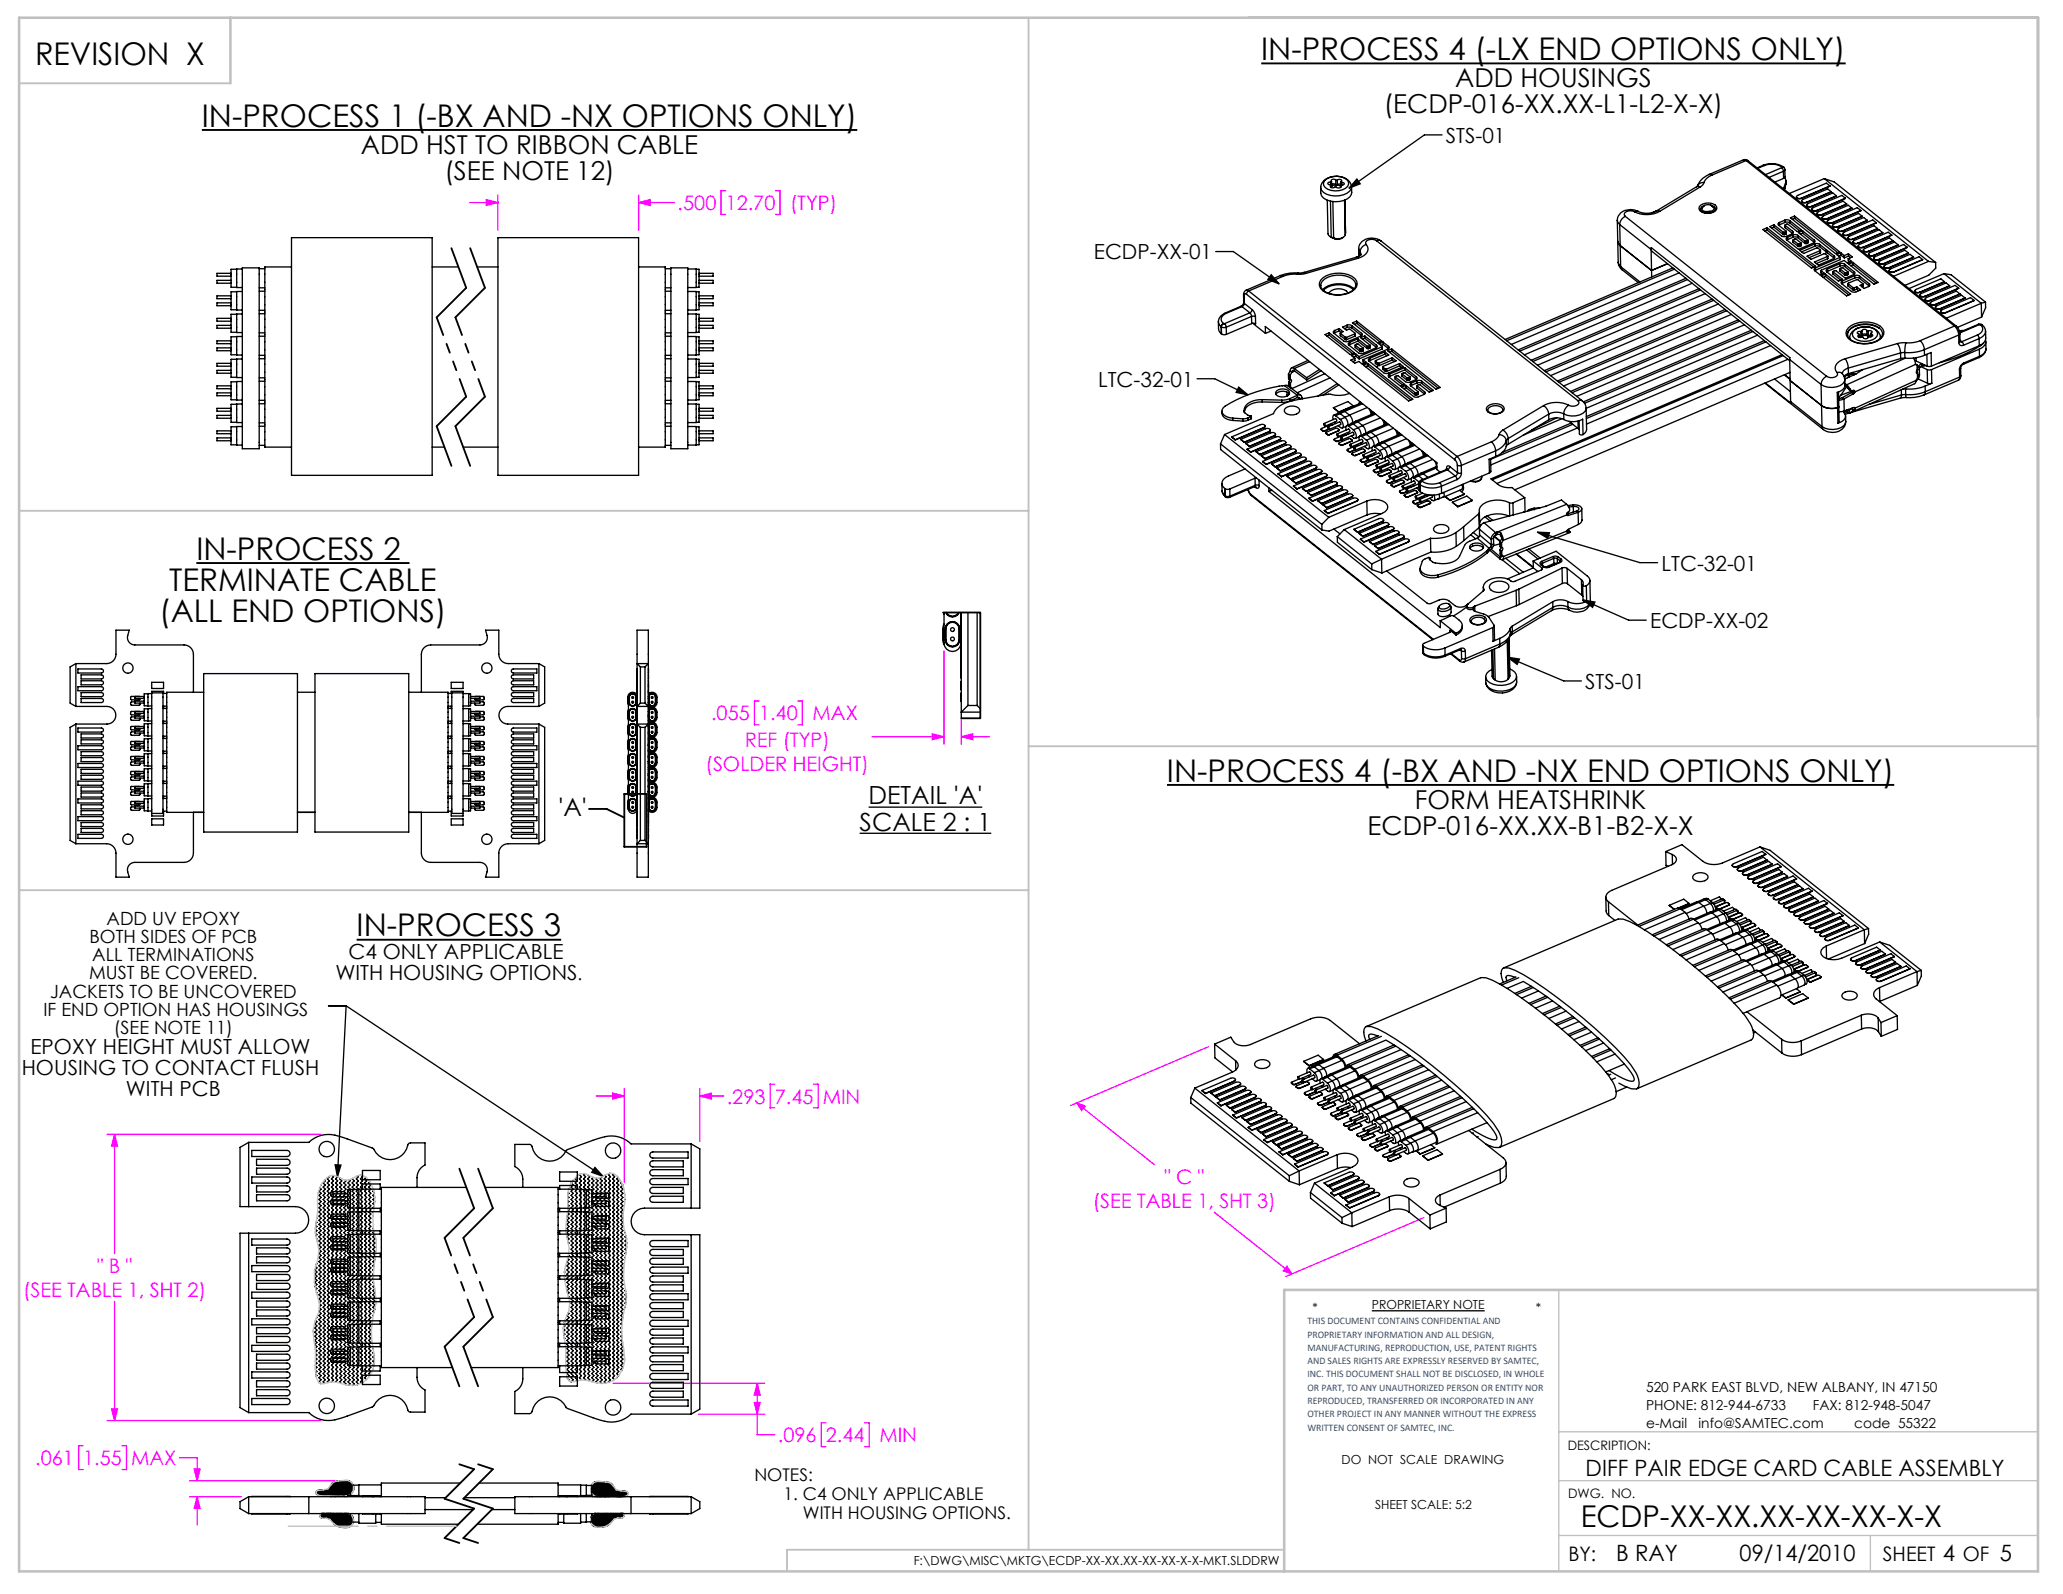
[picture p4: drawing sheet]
<svg xmlns="http://www.w3.org/2000/svg" width="279mm" height="216mm" viewBox="0 0 279 216" stroke-linecap="round" stroke-linejoin="round" font-family="sans-serif">
<defs><g id="words">
<g font-size="4.2">
<text x="4.8" y="8.9">REVISION X</text>
<text x="170.8" y="8.1">IN-PROCESS 4 (-LX END OPTIONS ONLY)</text>
<text x="27.3" y="17.1">IN-PROCESS 1 (-BX AND -NX OPTIONS ONLY)</text>
<text x="26.6" y="75.8">IN-PROCESS 2</text>
<text x="22.9" y="80">TERMINATE CABLE</text>
<text x="21.6" y="84.3">(ALL END OPTIONS)</text>
<text x="158.1" y="105.9">IN-PROCESS 4 (-BX AND -NX END OPTIONS ONLY)</text>
<text x="48.3" y="126.8">IN-PROCESS 3</text>
</g>
<text font-size="4.1" x="214.1" y="206.8">ECDP-XX-XX.XX-XX-XX-X-X</text>
<g font-size="3.5">
<text x="197.1" y="11.8">ADD HOUSINGS</text>
<text x="187.4" y="15.3">(ECDP-016-XX.XX-L1-L2-X-X)</text>
<text x="48.9" y="20.8">ADD HST TO RIBBON CABLE</text>
<text x="60.2" y="24.4">(SEE NOTE 12)</text>
<text x="185.2" y="113.1">ECDP-016-XX.XX-B1-B2-X-X</text>
<text x="191.6" y="109.5">FORM HEATSHRINK</text>
</g>
<g font-size="3.4">
<text x="75.6" y="110.5">'A'</text>
<text x="116.4" y="112.5">SCALE 2 : 1</text>
<text x="117.6" y="109">DETAIL 'A'</text>
</g>
<g font-size="3">
<text x="214.8" y="199.9">DIFF PAIR EDGE CARD CABLE ASSEMBLY</text>
<text x="218.9" y="211.4">B RAY</text>
<text x="235.6" y="211.4">09/14/2010</text>
</g>
<g font-size="2.8">
<text x="195.8" y="19.4">STS-01</text>
<text x="148.1" y="35.1">ECDP-XX-01</text>
<text x="148.7" y="52.4">LTC-32-01</text>
<text x="225" y="77.3">LTC-32-01</text>
<text x="223.5" y="85.1">ECDP-XX-02</text>
<text x="214.7" y="93.4">STS-01</text>
<text x="47.2" y="130">C4 ONLY APPLICABLE</text>
<text x="45.4" y="132.8">WITH HOUSING OPTIONS</text>
<text x="4.1" y="142.8">EPOXY HEIGHT MUST ALLOW</text>
<text x="2.9" y="145.6">HOUSING TO CONTACT FLUSH</text>
<text x="17.1" y="148.5">WITH PCB</text>
</g>
<g font-size="2.7" fill="#f0f">
<text x="91.8" y="28.5">.500</text>
<text x="98.3" y="28.5">12.70</text>
<text x="107" y="28.5">(TYP)</text>
<text x="96.3" y="97.6">.055</text>
<text x="100.9" y="101.2">REF (TYP)</text>
<text x="102.8" y="97.6">1.40</text>
<text x="110" y="97.6">MAX</text>
<text x="95.6" y="104.5">(SOLDER HEIGHT)</text>
<text x="98.4" y="149.5">.293</text>
<text x="104.9" y="149.5">7.45</text>
<text x="111.4" y="149.5">MIN</text>
<text x="157.7" y="160.4">&quot; C &quot;</text>
<text x="148" y="163.6">(SEE TABLE 1, SHT 3)</text>
<text x="13.1" y="172.4">&quot; B &quot;</text>
<text x="3.1" y="175.7">(SEE TABLE 1, SHT 2)</text>
<text x="105.4" y="195.3">.096</text>
<text x="111.8" y="195.3">2.44</text>
<text x="119.1" y="195.3">MIN</text>
<text x="4.8" y="198.5">.061</text>
<text x="11.3" y="198.5">1.55</text>
<text x="17.8" y="198.5">MAX</text>
</g>
<g font-size="2.7">
<text x="212.4" y="211.5">BY:</text>
<text x="255" y="211.4">SHEET 4 OF 5</text>
</g>
<g font-size="2.5">
<text x="14.4" y="125.3">ADD UV EPOXY</text>
<text x="12.1" y="127.7">BOTH SIDES OF PCB</text>
<text x="12.5" y="130.2">ALL TERMINATIONS</text>
<text x="5.9" y="137.6">IF END OPTION HAS HOUSINGS</text>
<text x="6.8" y="135.1">JACKETS TO BE UNCOVERED</text>
<text x="12.1" y="132.7">MUST BE COVERED.</text>
<text x="15.4" y="140.1">(SEE NOTE 11)</text>
</g>
<g font-size="2.4">
<text x="78.2" y="132.8">.</text>
<text x="102.2" y="200.7">NOTES:</text>
<text x="106.1" y="203.2">1. C4 ONLY APPLICABLE</text>
<text x="108.7" y="205.8">WITH HOUSING OPTIONS.</text>
</g>
<g font-size="1.9">
<text x="222.9" y="188.6">520 PARK EAST BLVD, NEW ALBANY, IN 47150</text>
<text x="222.9" y="191">PHONE: 812-944-6733</text>
<text x="245.5" y="191">FAX: 812-948-5047</text>
<text x="222.9" y="193.4">e-Mail</text>
<text x="230" y="193.4">info@SAMTEC.com</text>
<text x="251.1" y="193.4">code 55322</text>
</g>
<g font-size="1.8">
<text x="212.3" y="196.4">DESCRIPTION:</text>
<text x="212.4" y="202.9">DWG. NO.</text>
</g>
<g font-size="1.7">
<text x="177.8" y="177.8">*</text>
<text x="185.8" y="177.4">PROPRIETARY NOTE</text>
<text x="208" y="177.8">*</text>
<text x="181.7" y="198.3">DO NOT SCALE DRAWING</text>
<text x="186.2" y="204.3">SHEET SCALE: 5:2</text>
<text x="123.7" y="211.9">F:\DWG\MISC\MKTG\ECDP-XX-XX.XX-XX-XX-X-X-MKT.SLDDRW</text>
</g>
<g font-size="1.4" fill="#1f497d">
<text x="177.1" y="179.4">THIS DOCUMENT CONTAINS CONFIDENTIAL AND</text>
<text x="177.1" y="181.2">PROPRIETARY INFORMATION AND ALL DESIGN,</text>
<text x="177.1" y="183">MANUFACTURING, REPRODUCTION, USE, PATENT RIGHTS</text>
<text x="177.1" y="184.8">AND SALES RIGHTS ARE EXPRESSLY RESERVED BY SAMTEC,</text>
<text x="177.1" y="186.6">INC. THIS DOCUMENT SHALL NOT BE DISCLOSED, IN WHOLE</text>
<text x="177.1" y="188.4">OR PART, TO ANY UNAUTHORIZED PERSON OR ENTITY NOR</text>
<text x="177.1" y="190.2">REPRODUCED, TRANSFERRED OR INCORPORATED IN ANY</text>
<text x="177.1" y="192">OTHER PROJECT IN ANY MANNER WITHOUT THE EXPRESS</text>
<text x="177.1" y="193.8">WRITTEN CONSENT OF SAMTEC, INC.</text>
</g>
</g></defs>
<g fill="none" stroke="#000" stroke-width=".18">
<path d="M195.3 18.3h-2.4l-10.2 7.2M164.6 34.1h2.4l6.2 4.3M172.2 37.2l1 1.2-1.5-.5zM183.8 24.3l.4 .6-1.5 .6zM162.1 51.3h2.4l4.5 2.2M167.8 52.4l1.2 1.1-1.6-.4zM208.2 72.1l13.9 4.1h2.4M208.2 72.1l1.6 .1-.2 .7zM204.2 89l7.6 3.2h2.4M204.2 89l1.6 .3-.3 .7zM214.4 81.3l6.2 2.7h2.4M214.4 81.3l1.6 .2-.3 .8z"/>
<path d="M116.4 112.9h17.9M117.6 109.3h15.4M44.5 136.2h2.4M46.9 136.2l34.8 23.1M46.9 136.2l-1.2 23.2M43.9 159.8l.1 .1-.2 .3 .2 .3-.2 .3 .2 .3-.2 .2 .2 .3-.2 .3 .2 .3-.2 .3 .2 .3-.2 .2 .2 .3-.2 .3 .2 .3-.2 .3 .2 .2-.2 .3 .2 .3-.2 .3 .2 .3-.2 .2 .2 .3-.2 .3 .2 .3-.2 .3 .2 .2-.2 .3 .2 .3-.2 .3 .2 .3-.2 .2 .2 .3-.2 .3 .2 .3-.2 .3 .2 .2-.2 .3 .2 .3-.2 .3 .2 .3-.2 .3 .2 .2-.2 .3 .2 .3-.2 .3 .2 .3-.2 .2 .2 .3-.2 .3 .2 .3-.2 .3 .2 .2-.2 .3 .2 .3-.2 .3 .2 .3-.2 .2 .2 .3-.2 .3 .2 .3-.2 .3 .2 .2-.2 .3 .2 .3-.2 .3 .2 .3-.2 .2 .2 .3-.2 .3 .2 .3-.2 .3 .2 .3-.2 .2 .2 .3-.2 .3 .2 .3-.2 .3 .2 .2-.2 .3 .2 .3-.2 .3 .2 .3-.2 .2 .2 .3-.2 .3 .2 .3-.2 .3 .2 .2-.2 .3 .2 .3-.2 .3 .2 .3-.2 .2 .2 .3-.2 .3 .2 .3-.2 .3 .2 .2M44.6 159.3l-.3 .4 .3 .2-.3 .3 .3 .3-.3 .3 .3 .3-.3 .2 .3 .3-.3 .3 .3 .3-.3 .3 .3 .3-.3 .2 .3 .3-.3 .3 .3 .3-.3 .3 .3 .2-.3 .3 .3 .3-.3 .3 .3 .3-.3 .2 .3 .3-.3 .3 .3 .3-.3 .3 .3 .2-.3 .3 .3 .3-.3 .3 .3 .3-.3 .2 .3 .3-.3 .3 .3 .3-.3 .3 .3 .2-.3 .3 .3 .3-.3 .3 .3 .3-.3 .3 .3 .2-.3 .3 .3 .3-.3 .3 .3 .3-.3 .2 .3 .3-.3 .3 .3 .3-.3 .3 .3 .2-.3 .3 .3 .3-.3 .3 .3 .3-.3 .2 .3 .3-.3 .3 .3 .3-.3 .3 .3 .2-.3 .3 .3 .3-.3 .3 .3 .3-.3 .2 .3 .3-.3 .3 .3 .3-.3 .3 .3 .3-.3 .2 .3 .3-.3 .3 .3 .3-.3 .3 .3 .2-.3 .3 .3 .3-.3 .3 .3 .3-.3 .2 .3 .3-.3 .3 .3 .3-.3 .3 .3 .2-.3 .3 .3 .3-.3 .3 .3 .3-.3 .2 .3 .3-.3 .3 .3 .3-.3 .3 .1 .1M45 159.2l.2 .2-.3 .3 .3 .2-.3 .3 .3 .3-.3 .3 .3 .3-.3 .2 .3 .3-.3 .3 .3 .3-.3 .3 .3 .3-.3 .2 .3 .3-.3 .3 .3 .3-.3 .3 .3 .2-.3 .3 .3 .3-.3 .3 .3 .3-.3 .2 .3 .3-.3 .3 .3 .3-.3 .3 .3 .2-.3 .3 .3 .3-.3 .3 .3 .3-.3 .2 .3 .3-.3 .3 .3 .3-.3 .3 .3 .2-.3 .3 .3 .3-.3 .3 .3 .3-.3 .3 .3 .2-.3 .3 .3 .3-.3 .3 .3 .3-.3 .2 .3 .3-.3 .3 .3 .3-.3 .3 .3 .2-.3 .3 .3 .3-.3 .3 .3 .3-.3 .2 .3 .3-.3 .3 .3 .3-.3 .3 .3 .2-.3 .3 .3 .3-.3 .3 .3 .3-.3 .2 .3 .3-.3 .3 .3 .3-.3 .3 .3 .3-.3 .2 .3 .3-.3 .3 .3 .3-.3 .3 .3 .2-.3 .3 .3 .3-.3 .3 .3 .3-.3 .2 .3 .3-.3 .3 .3 .3-.3 .3 .3 .2-.3 .3 .3 .3-.3 .3 .3 .3-.3 .2 .3 .3-.3 .3 .3 .3-.3 .3M45.4 157.8h.8l-.5 1.6zM45.7 159.4l-.3 .3 .3 .2-.3 .3 .3 .3-.3 .3 .3 .3-.3 .2 .3 .3-.3 .3 .3 .3-.3 .3 .3 .3-.3 .2 .3 .3-.3 .3 .3 .3-.3 .3 .3 .2-.3 .3 .3 .3-.3 .3 .3 .3-.3 .2 .3 .3-.3 .3 .3 .3-.3 .3 .3 .2-.3 .3 .3 .3-.3 .3 .3 .3-.3 .2 .3 .3-.3 .3 .3 .3-.3 .3 .3 .2-.3 .3 .3 .3-.3 .3 .3 .3-.3 .3 .3 .2-.3 .3 .3 .3-.3 .3 .3 .3-.3 .2 .3 .3-.3 .3 .3 .3-.3 .3 .3 .2-.3 .3 .3 .3-.3 .3 .3 .3-.3 .2 .3 .3-.3 .3 .3 .3-.3 .3 .3 .2-.3 .3 .3 .3-.3 .3 .3 .3-.3 .2 .3 .3-.3 .3 .3 .3-.3 .3 .3 .3-.3 .2 .3 .3-.3 .3 .3 .3-.3 .3 .3 .2-.3 .3 .3 .3-.3 .3 .3 .3-.3 .2 .3 .3-.3 .3 .3 .3-.3 .3 .3 .2-.3 .3 .3 .3-.3 .3 .3 .3-.3 .2 .3 .3-.3 .3 .3 .3-.2 .3M46.1 159.6l-.1 .1 .3 .2-.3 .3 .3 .3-.3 .3 .3 .3-.3 .2 .3 .3-.3 .3 .3 .3-.3 .3 .3 .3-.3 .2 .3 .3-.3 .3 .3 .3-.3 .3 .3 .2-.3 .3 .3 .3-.3 .3 .3 .3-.3 .2 .3 .3-.3 .3 .3 .3-.3 .3 .3 .2-.3 .3 .3 .3-.3 .3 .3 .3-.3 .2 .3 .3-.3 .3 .3 .3-.3 .3 .3 .2-.3 .3 .3 .3-.3 .3 .3 .3-.3 .3 .3 .2-.3 .3 .3 .3-.3 .3 .3 .3-.3 .2 .3 .3-.3 .3 .3 .3-.3 .3 .3 .2-.3 .3 .3 .3-.3 .3 .3 .3-.3 .2 .3 .3-.3 .3 .3 .3-.3 .3 .3 .2-.3 .3 .3 .3-.3 .3 .3 .3-.3 .2 .3 .3-.3 .3 .3 .3-.3 .3 .3 .3-.3 .2 .3 .3-.3 .3 .3 .3-.3 .3 .3 .2-.3 .3 .3 .3-.3 .3 .3 .3-.3 .2 .3 .3-.3 .3 .3 .3-.3 .3 .3 .2-.3 .3 .3 .3-.3 .3 .3 .3-.3 .2 .3 .3-.3 .3 .3 .3-.3 .3 .2 .2M46.7 159.8l.2 .1-.3 .3 .3 .3-.3 .3 .3 .3-.3 .2 .3 .3-.3 .3 .3 .3-.3 .3 .3 .3-.3 .2 .3 .3-.3 .3 .3 .3-.3 .3 .3 .2-.3 .3 .3 .3-.3 .3 .3 .3-.3 .2 .3 .3-.3 .3 .3 .3-.3 .3 .3 .2-.3 .3 .3 .3-.3 .3 .3 .3-.3 .2 .3 .3-.3 .3 .3 .3-.3 .3 .3 .2-.3 .3 .3 .3-.3 .3 .3 .3-.3 .3 .3 .2-.3 .3 .3 .3-.3 .3 .3 .3-.3 .2 .3 .3-.3 .3 .3 .3-.3 .3 .3 .2-.3 .3 .3 .3-.3 .3 .3 .3-.3 .2 .3 .3-.3 .3 .3 .3-.3 .3 .3 .2-.3 .3 .3 .3-.3 .3 .3 .3-.3 .2 .3 .3-.3 .3 .3 .3-.3 .3 .3 .3-.3 .2 .3 .3-.3 .3 .3 .3-.3 .3 .3 .2-.3 .3 .3 .3-.3 .3 .3 .3-.3 .2 .3 .3-.3 .3 .3 .3-.3 .3 .3 .2-.3 .3 .3 .3-.3 .3 .3 .3-.3 .2 .3 .3-.3 .3 .3 .3-.3 .3 .3 .2-.1 .1"/>
<path d="M47.3 159.8l.1 .1-.3 .3 .3 .3-.3 .3 .3 .3-.3 .2 .3 .3-.3 .3 .3 .3-.3 .3 .3 .3-.3 .2 .3 .3-.3 .3 .3 .3-.3 .3 .3 .2-.3 .3 .3 .3-.3 .3 .3 .3-.3 .2 .3 .3-.3 .3 .3 .3-.3 .3 .3 .2-.3 .3 .3 .3-.3 .3 .3 .3-.3 .2 .3 .3-.3 .3 .3 .3-.3 .3 .3 .2-.3 .3 .3 .3-.3 .3 .3 .3-.3 .3 .3 .2-.3 .3 .3 .3-.3 .3 .3 .3-.3 .2 .3 .3-.3 .3 .3 .3-.3 .3 .3 .2-.3 .3 .3 .3-.3 .3 .3 .3-.3 .2 .3 .3-.3 .3 .3 .3-.3 .3 .3 .2-.3 .3 .3 .3-.3 .3 .3 .3-.3 .2 .3 .3-.3 .3 .3 .3-.3 .3 .3 .3-.3 .2 .3 .3-.3 .3 .3 .3-.3 .3 .3 .2-.3 .3 .3 .3-.3 .3 .3 .3-.3 .2 .3 .3-.3 .3 .3 .3-.3 .3 .3 .2-.3 .3 .3 .3-.3 .3 .3 .3-.3 .2 .3 .3-.3 .3 .3 .3-.3 .3 .3 .2-.2 .2M47.8 159.6l-.1 .1 .3 .2-.3 .3 .3 .3-.3 .3 .3 .3-.3 .2 .3 .3-.3 .3 .3 .3-.3 .3 .3 .3-.3 .2 .3 .3-.3 .3 .3 .3-.3 .3 .3 .2-.3 .3 .3 .3-.3 .3 .3 .3-.3 .2 .3 .3-.3 .3 .3 .3-.3 .3 .3 .2-.3 .3 .3 .3-.3 .3 .3 .3-.3 .2 .3 .3-.3 .3 .3 .3-.3 .3 .3 .2-.3 .3 .3 .3-.3 .3 .3 .3-.3 .3 .3 .2-.3 .3 .3 .3-.3 .3 .3 .3-.3 .2 .3 .3-.3 .3 .3 .3-.3 .3 .3 .2-.3 .3 .3 .3-.3 .3 .3 .3-.3 .2 .3 .3-.3 .3 .3 .3-.3 .3 .3 .2-.3 .3 .3 .3-.3 .3 .3 .3-.3 .2 .3 .3-.3 .3 .3 .3-.3 .3 .3 .3-.3 .2 .3 .3-.3 .3 .3 .3-.3 .3 .3 .2-.3 .3 .3 .3-.3 .3 .3 .3-.3 .2 .3 .3-.3 .3 .3 .3-.3 .3 .3 .2-.3 .3 .3 .3-.3 .3 .3 .3-.3 .2 .3 .3-.3 .3 .3 .3-.3 .3 .3 .2-.2 .3M48.4 159.3l.1 .1-.2 .3 .2 .2-.2 .3 .2 .3-.2 .3 .2 .3-.2 .2 .2 .3-.2 .3 .2 .3-.2 .3 .2 .3-.2 .2 .2 .3-.2 .3 .2 .3-.2 .3 .2 .2-.2 .3 .2 .3-.2 .3 .2 .3-.2 .2 .2 .3-.2 .3 .2 .3-.2 .3 .2 .2-.2 .3 .2 .3-.2 .3 .2 .3-.2 .2 .2 .3-.2 .3 .2 .3-.2 .3 .2 .2-.2 .3 .2 .3-.2 .3 .2 .3-.2 .3 .2 .2-.2 .3 .2 .3-.2 .3 .2 .3-.2 .2 .2 .3-.2 .3 .2 .3-.2 .3 .2 .2-.2 .3 .2 .3-.2 .3 .2 .3-.2 .2 .2 .3-.2 .3 .2 .3-.2 .3 .2 .2-.2 .3 .2 .3-.2 .3 .2 .3-.2 .2 .2 .3-.2 .3 .2 .3-.2 .3 .2 .3-.2 .2 .2 .3-.2 .3 .2 .3-.2 .3 .2 .2-.2 .3 .2 .3-.2 .3 .2 .3-.2 .2 .2 .3-.2 .3 .2 .3-.2 .3 .2 .2-.2 .3 .2 .3-.2 .3 .2 .3-.2 .2 .2 .3-.2 .3 .2 .3-.2 .3 .2 .2-.1 .2M48.9 159.2l.2 .2-.3 .3 .3 .2-.3 .3 .3 .3-.3 .3 .3 .3-.3 .2 .3 .3-.3 .3 .3 .3-.3 .3 .3 .3-.3 .2 .3 .3-.3 .3 .3 .3-.3 .3 .3 .2-.3 .3 .3 .3-.3 .3 .3 .3-.3 .2 .3 .3-.3 .3 .3 .3-.3 .3 .3 .2-.3 .3 .3 .3-.3 .3 .3 .3-.3 .2 .3 .3-.3 .3 .3 .3-.3 .3 .3 .2-.3 .3 .3 .3-.3 .3 .3 .3-.3 .3 .3 .2-.3 .3 .3 .3-.3 .3 .3 .3-.3 .2 .3 .3-.3 .3 .3 .3-.3 .3 .3 .2-.3 .3 .3 .3-.3 .3 .3 .3-.3 .2 .3 .3-.3 .3 .3 .3-.3 .3 .3 .2-.3 .3 .3 .3-.3 .3 .3 .3-.3 .2 .3 .3-.3 .3 .3 .3-.3 .3 .3 .3-.3 .2 .3 .3-.3 .3 .3 .3-.3 .3 .3 .2-.3 .3 .3 .3-.3 .3 .3 .3-.3 .2 .3 .3-.3 .3 .3 .3-.3 .3 .3 .2-.3 .3 .3 .3-.3 .3 .3 .3-.3 .2 .3 .3-.3 .3 .3 .3-.3 .3 .2 .2M49.6 159.5l-.2 .2 .3 .2-.3 .3 .3 .3-.3 .3 .3 .3-.3 .2 .3 .3-.3 .3 .3 .3-.3 .3 .3 .3-.3 .2 .3 .3-.3 .3 .3 .3-.3 .3 .3 .2-.3 .3 .3 .3-.3 .3 .3 .3-.3 .2 .3 .3-.3 .3 .3 .3-.3 .3 .3 .2-.3 .3 .3 .3-.3 .3 .3 .3-.3 .2 .3 .3-.3 .3 .3 .3-.3 .3 .3 .2-.3 .3 .3 .3-.3 .3 .3 .3-.3 .3 .3 .2-.3 .3 .3 .3-.3 .3 .3 .3-.3 .2 .3 .3-.3 .3 .3 .3-.3 .3 .3 .2-.3 .3 .3 .3-.3 .3 .3 .3-.3 .2 .3 .3-.3 .3 .3 .3-.3 .3 .3 .2-.3 .3 .3 .3-.3 .3 .3 .3-.3 .2 .3 .3-.3 .3 .3 .3-.3 .3 .3 .3-.3 .2 .3 .3-.3 .3 .3 .3-.3 .3 .3 .2-.3 .3 .3 .3-.3 .3 .3 .3-.3 .2 .3 .3-.3 .3 .3 .3-.3 .3 .3 .2-.3 .3 .3 .3-.3 .3 .3 .3-.3 .2 .3 .3-.3 .3 .3 .3M77.6 159.9l-.2 .3 .2 .3-.3 .3 .3 .3-.3 .2 .3 .3-.3 .3 .3 .3-.3 .3 .3 .3-.3 .2 .3 .3-.3 .3 .3 .3-.3 .3 .3 .2-.3 .3 .3 .3-.3 .3 .3 .3-.3 .2 .3 .3-.3 .3 .3 .3-.3 .3 .3 .2-.3 .3 .3 .3-.3 .3 .3 .3-.3 .2 .3 .3-.3 .3 .3 .3-.3 .3 .3 .2-.3 .3 .3 .3-.3 .3 .3 .3-.3 .3 .3 .2-.3 .3 .3 .3-.3 .3 .3 .3-.3 .2 .3 .3-.3 .3 .3 .3-.3 .3 .3 .2-.3 .3 .3 .3-.3 .3 .3 .3-.3 .2 .3 .3-.3 .3 .3 .3-.3 .3 .3 .2-.3 .3 .3 .3-.3 .3 .3 .3-.3 .2 .3 .3-.3 .3 .3 .3-.3 .3 .3 .3-.3 .2 .3 .3-.3 .3 .3 .3-.3 .3 .3 .2-.3 .3 .3 .3-.3 .3 .3 .3-.3 .2 .3 .3-.3 .3 .3 .3-.3 .3 .3 .2-.3 .3 .3 .3-.3 .3 .3 .3-.3 .2 .3 .3-.3 .3 .3 .3-.3 .3M78.1 159.3l.1 .1-.3 .3 .3 .2-.3 .3 .3 .3-.3 .3 .3 .3-.3 .2 .3 .3-.3 .3 .3 .3-.3 .3 .3 .3-.3 .2 .3 .3-.3 .3 .3 .3-.3 .3 .3 .2-.3 .3 .3 .3-.3 .3 .3 .3-.3 .2 .3 .3-.3 .3 .3 .3-.3 .3 .3 .2-.3 .3 .3 .3-.3 .3 .3 .3-.3 .2 .3 .3-.3 .3 .3 .3-.3 .3 .3 .2-.3 .3 .3 .3-.3 .3 .3 .3-.3 .3 .3 .2-.3 .3 .3 .3-.3 .3 .3 .3-.3 .2 .3 .3-.3 .3 .3 .3-.3 .3 .3 .2-.3 .3 .3 .3-.3 .3 .3 .3-.3 .2 .3 .3-.3 .3 .3 .3-.3 .3 .3 .2-.3 .3 .3 .3-.3 .3 .3 .3-.3 .2 .3 .3-.3 .3 .3 .3-.3 .3 .3 .3-.3 .2 .3 .3-.3 .3 .3 .3-.3 .3 .3 .2-.3 .3 .3 .3-.3 .3 .3 .3-.3 .2 .3 .3-.3 .3 .3 .3-.3 .3 .3 .2-.3 .3 .3 .3-.3 .3 .3 .3-.3 .2 .3 .3-.3 .3 .3 .3-.2 .2M78.5 159v.1l.2 .3-.2 .3 .2 .2-.2 .3 .2 .3-.2 .3 .2 .3-.2 .2 .2 .3-.2 .3 .2 .3-.2 .3 .2 .3-.2 .2 .2 .3-.2 .3 .2 .3-.2 .3 .2 .2-.2 .3 .2 .3-.2 .3 .2 .3-.2 .2 .2 .3-.2 .3 .2 .3-.2 .3 .2 .2-.2 .3 .2 .3-.2 .3 .2 .3-.2 .2 .2 .3-.2 .3 .2 .3-.2 .3 .2 .2-.2 .3 .2 .3-.2 .3 .2 .3-.2 .3 .2 .2-.2 .3 .2 .3-.2 .3 .2 .3-.2 .2 .2 .3-.2 .3 .2 .3-.2 .3 .2 .2-.2 .3 .2 .3-.2 .3 .2 .3-.2 .2 .2 .3-.2 .3 .2 .3-.2 .3 .2 .2-.2 .3 .2 .3-.2 .3 .2 .3-.2 .2 .2 .3-.2 .3 .2 .3-.2 .3 .2 .3-.2 .2 .2 .3-.2 .3 .2 .3-.2 .3 .2 .2-.2 .3 .2 .3-.2 .3 .2 .3-.2 .2 .2 .3-.2 .3 .2 .3-.2 .3 .2 .2-.2 .3 .2 .3-.2 .3 .2 .3-.2 .2 .2 .3-.2 .3 .2 .3M79.2 159l-.2 .1 .3 .3-.3 .3 .3 .2-.3 .3 .3 .3-.3 .3 .3 .3-.3 .2 .3 .3-.3 .3 .3 .3-.3 .3 .3 .3-.3 .2 .3 .3-.3 .3 .3 .3-.3 .3 .3 .2-.3 .3 .3 .3-.3 .3 .3 .3-.3 .2 .3 .3-.3 .3 .3 .3-.3 .3 .3 .2-.3 .3 .3 .3-.3 .3 .3 .3-.3 .2 .3 .3-.3 .3 .3 .3-.3 .3 .3 .2-.3 .3 .3 .3-.3 .3 .3 .3-.3 .3 .3 .2-.3 .3 .3 .3-.3 .3 .3 .3-.3 .2 .3 .3-.3 .3 .3 .3-.3 .3 .3 .2-.3 .3 .3 .3-.3 .3 .3 .3-.3 .2 .3 .3-.3 .3 .3 .3-.3 .3 .3 .2-.3 .3 .3 .3-.3 .3 .3 .3-.3 .2 .3 .3-.3 .3 .3 .3-.3 .3 .3 .3-.3 .2 .3 .3-.3 .3 .3 .3-.3 .3 .3 .2-.3 .3 .3 .3-.3 .3 .3 .3-.3 .2 .3 .3-.3 .3 .3 .3-.3 .3 .3 .2-.3 .3 .3 .3-.3 .3 .3 .3-.3 .2 .3 .3-.3 .3 .3 .3M79.6 159.1l.3 .3-.3 .3 .3 .2-.3 .3 .3 .3-.3 .3 .3 .3-.3 .2 .3 .3-.3 .3 .3 .3-.3 .3 .3 .3-.3 .2 .3 .3-.3 .3 .3 .3-.3 .3 .3 .2-.3 .3 .3 .3-.3 .3 .3 .3-.3 .2 .3 .3-.3 .3 .3 .3-.3 .3 .3 .2-.3 .3 .3 .3-.3 .3 .3 .3-.3 .2 .3 .3-.3 .3 .3 .3-.3 .3 .3 .2-.3 .3 .3 .3-.3 .3 .3 .3-.3 .3 .3 .2-.3 .3 .3 .3-.3 .3 .3 .3-.3 .2 .3 .3-.3 .3 .3 .3-.3 .3 .3 .2-.3 .3 .3 .3-.3 .3 .3 .3-.3 .2 .3 .3-.3 .3 .3 .3-.3 .3 .3 .2-.3 .3 .3 .3-.3 .3 .3 .3-.3 .2 .3 .3-.3 .3 .3 .3-.3 .3 .3 .3-.3 .2 .3 .3-.3 .3 .3 .3-.3 .3 .3 .2-.3 .3 .3 .3-.3 .3 .3 .3-.3 .2 .3 .3-.3 .3 .3 .3-.3 .3 .3 .2-.3 .3 .3 .3-.3 .3 .3 .3-.3 .2 .3 .3-.3 .3 .3 .3-.2 .1M79.6 159.1h.1M80.3 159.5l-.1 .2 .2 .2-.2 .3 .2 .3-.2 .3 .2 .3-.2 .2 .2 .3-.2 .3 .2 .3-.2 .3 .2 .3-.2 .2 .2 .3-.2 .3 .2 .3-.2 .3 .2 .2-.2 .3 .2 .3-.2 .3 .2 .3-.2 .2 .2 .3-.2 .3 .2 .3-.2 .3 .2 .2-.2 .3 .2 .3-.2 .3 .2 .3-.2 .2 .2 .3-.2 .3 .2 .3-.2 .3 .2 .2-.2 .3 .2 .3-.2 .3 .2 .3-.2 .3 .2 .2-.2 .3 .2 .3-.2 .3 .2 .3-.2 .2 .2 .3-.2 .3 .2 .3-.2 .3 .2 .2-.2 .3 .2 .3-.2 .3 .2 .3-.2 .2 .2 .3-.2 .3 .2 .3-.2 .3 .2 .2-.2 .3 .2 .3-.2 .3 .2 .3-.2 .2 .2 .3-.2 .3 .2 .3-.2 .3 .2 .3-.2 .2 .2 .3-.2 .3 .2 .3-.2 .3 .2 .2-.2 .3 .2 .3-.2 .3 .2 .3-.2 .2 .2 .3-.2 .3 .2 .3-.2 .3 .2 .2-.2 .3 .2 .3-.2 .3 .2 .3-.2 .2 .2 .3-.2 .3 .2 .3-.2 .2"/>
<path d="M80.6 158.1l1.1 1.2-1.6-.5zM80.8 159.6l-.1 .1 .3 .2-.3 .3 .3 .3-.3 .3 .3 .3-.3 .2 .3 .3-.3 .3 .3 .3-.3 .3 .3 .3-.3 .2 .3 .3-.3 .3 .3 .3-.3 .3 .3 .2-.3 .3 .3 .3-.3 .3 .3 .3-.3 .2 .3 .3-.3 .3 .3 .3-.3 .3 .3 .2-.3 .3 .3 .3-.3 .3 .3 .3-.3 .2 .3 .3-.3 .3 .3 .3-.3 .3 .3 .2-.3 .3 .3 .3-.3 .3 .3 .3-.3 .3 .3 .2-.3 .3 .3 .3-.3 .3 .3 .3-.3 .2 .3 .3-.3 .3 .3 .3-.3 .3 .3 .2-.3 .3 .3 .3-.3 .3 .3 .3-.3 .2 .3 .3-.3 .3 .3 .3-.3 .3 .3 .2-.3 .3 .3 .3-.3 .3 .3 .3-.3 .2 .3 .3-.3 .3 .3 .3-.3 .3 .3 .3-.3 .2 .3 .3-.3 .3 .3 .3-.3 .3 .3 .2-.3 .3 .3 .3-.3 .3 .3 .3-.3 .2 .3 .3-.3 .3 .3 .3-.3 .3 .3 .2-.3 .3 .3 .3-.3 .3 .3 .3-.3 .2 .3 .3-.3 .3 .3 .3-.3 .3 .2 .1M81.6 159.4l-.3 .3 .3 .2-.3 .3 .3 .3-.3 .3 .3 .3-.3 .2 .3 .3-.3 .3 .3 .3-.3 .3 .3 .3-.3 .2 .3 .3-.3 .3 .3 .3-.3 .3 .3 .2-.3 .3 .3 .3-.3 .3 .3 .3-.3 .2 .3 .3-.3 .3 .3 .3-.3 .3 .3 .2-.3 .3 .3 .3-.3 .3 .3 .3-.3 .2 .3 .3-.3 .3 .3 .3-.3 .3 .3 .2-.3 .3 .3 .3-.3 .3 .3 .3-.3 .3 .3 .2-.3 .3 .3 .3-.3 .3 .3 .3-.3 .2 .3 .3-.3 .3 .3 .3-.3 .3 .3 .2-.3 .3 .3 .3-.3 .3 .3 .3-.3 .2 .3 .3-.3 .3 .3 .3-.3 .3 .3 .2-.3 .3 .3 .3-.3 .3 .3 .3-.3 .2 .3 .3-.3 .3 .3 .3-.3 .3 .3 .3-.3 .2 .3 .3-.3 .3 .3 .3-.3 .3 .3 .2-.3 .3 .3 .3-.3 .3 .3 .3-.3 .2 .3 .3-.3 .3 .3 .3-.3 .3 .3 .2-.3 .3 .3 .3-.3 .3 .3 .3-.3 .2 .3 .3-.3 .3 .3 .3-.3 .3 .2 .2M81.9 159.2l.2 .2-.3 .3 .3 .2-.3 .3 .3 .3-.3 .3 .3 .3-.3 .2 .3 .3-.3 .3 .3 .3-.3 .3 .3 .3-.3 .2 .3 .3-.3 .3 .3 .3-.3 .3 .3 .2-.3 .3 .3 .3-.3 .3 .3 .3-.3 .2 .3 .3-.3 .3 .3 .3-.3 .3 .3 .2-.3 .3 .3 .3-.3 .3 .3 .3-.3 .2 .3 .3-.3 .3 .3 .3-.3 .3 .3 .2-.3 .3 .3 .3-.3 .3 .3 .3-.3 .3 .3 .2-.3 .3 .3 .3-.3 .3 .3 .3-.3 .2 .3 .3-.3 .3 .3 .3-.3 .3 .3 .2-.3 .3 .3 .3-.3 .3 .3 .3-.3 .2 .3 .3-.3 .3 .3 .3-.3 .3 .3 .2-.3 .3 .3 .3-.3 .3 .3 .3-.3 .2 .3 .3-.3 .3 .3 .3-.3 .3 .3 .3-.3 .2 .3 .3-.3 .3 .3 .3-.3 .3 .3 .2-.3 .3 .3 .3-.3 .3 .3 .3-.3 .2 .3 .3-.3 .3 .3 .3-.3 .3 .3 .2-.3 .3 .3 .3-.3 .3 .3 .3-.3 .2 .3 .3-.3 .3 .3 .3-.3 .3 .2 .2M82.6 158.9l-.2 .2 .3 .3-.3 .3 .3 .2-.3 .3 .3 .3-.3 .3 .3 .3-.3 .2 .3 .3-.3 .3 .3 .3-.3 .3 .3 .3-.3 .2 .3 .3-.3 .3 .3 .3-.3 .3 .3 .2-.3 .3 .3 .3-.3 .3 .3 .3-.3 .2 .3 .3-.3 .3 .3 .3-.3 .3 .3 .2-.3 .3 .3 .3-.3 .3 .3 .3-.3 .2 .3 .3-.3 .3 .3 .3-.3 .3 .3 .2-.3 .3 .3 .3-.3 .3 .3 .3-.3 .3 .3 .2-.3 .3 .3 .3-.3 .3 .3 .3-.3 .2 .3 .3-.3 .3 .3 .3-.3 .3 .3 .2-.3 .3 .3 .3-.3 .3 .3 .3-.3 .2 .3 .3-.3 .3 .3 .3-.3 .3 .3 .2-.3 .3 .3 .3-.3 .3 .3 .3-.3 .2 .3 .3-.3 .3 .3 .3-.3 .3 .3 .3-.3 .2 .3 .3-.3 .3 .3 .3-.3 .3 .3 .2-.3 .3 .3 .3-.3 .3 .3 .3-.3 .2 .3 .3-.3 .3 .3 .3-.3 .3 .3 .2-.3 .3 .3 .3-.3 .3 .3 .3-.3 .2 .3 .3-.3 .3 .3 .3-.3 .3 .1 .1M83.1 159l-.1 .1 .2 .3-.2 .3 .2 .2-.2 .3 .2 .3-.2 .3 .2 .3-.2 .2 .2 .3-.2 .3 .2 .3-.2 .3 .2 .3-.2 .2 .2 .3-.2 .3 .2 .3-.2 .3 .2 .2-.2 .3 .2 .3-.2 .3 .2 .3-.2 .2 .2 .3-.2 .3 .2 .3-.2 .3 .2 .2-.2 .3 .2 .3-.2 .3 .2 .3-.2 .2 .2 .3-.2 .3 .2 .3-.2 .3 .2 .2-.2 .3 .2 .3-.2 .3 .2 .3-.2 .3 .2 .2-.2 .3 .2 .3-.2 .3 .2 .3-.2 .2 .2 .3-.2 .3 .2 .3-.2 .3 .2 .2-.2 .3 .2 .3-.2 .3 .2 .3-.2 .2 .2 .3-.2 .3 .2 .3-.2 .3 .2 .2-.2 .3 .2 .3-.2 .3 .2 .3-.2 .2 .2 .3-.2 .3 .2 .3-.2 .3 .2 .3-.2 .2 .2 .3-.2 .3 .2 .3-.2 .3 .2 .2-.2 .3 .2 .3-.2 .3 .2 .3-.2 .2 .2 .3-.2 .3 .2 .3-.2 .3 .2 .2-.2 .3 .2 .3-.2 .3 .2 .3-.2 .2 .2 .3-.2 .3 .2 .3M83.7 159.5l-.2 .2 .3 .2-.3 .3 .3 .3-.3 .3 .3 .3-.3 .2 .3 .3-.3 .3 .3 .3-.3 .3 .3 .3-.3 .2 .3 .3-.3 .3 .3 .3-.3 .3 .3 .2-.3 .3 .3 .3-.3 .3 .3 .3-.3 .2 .3 .3-.3 .3 .3 .3-.3 .3 .3 .2-.3 .3 .3 .3-.3 .3 .3 .3-.3 .2 .3 .3-.3 .3 .3 .3-.3 .3 .3 .2-.3 .3 .3 .3-.3 .3 .3 .3-.3 .3 .3 .2-.3 .3 .3 .3-.3 .3 .3 .3-.3 .2 .3 .3-.3 .3 .3 .3-.3 .3 .3 .2-.3 .3 .3 .3-.3 .3 .3 .3-.3 .2 .3 .3-.3 .3 .3 .3-.3 .3 .3 .2-.3 .3 .3 .3-.3 .3 .3 .3-.3 .2 .3 .3-.3 .3 .3 .3-.3 .3 .3 .3-.3 .2 .3 .3-.3 .3 .3 .3-.3 .3 .3 .2-.3 .3 .3 .3-.3 .3 .3 .3-.3 .2 .3 .3-.3 .3 .3 .3-.3 .3 .3 .2-.3 .3 .3 .3-.3 .3 .3 .3-.3 .2 .3 .3-.3 .3M42.7 174.3l.2 .2-.1 .2M42.7 166.5l.2 .2-.2 .2M42.7 167l.2 .2-.1 .2M42.7 178.8l.2 .2-.3 .3 .3 .3-.3 .3 .3 .3-.3 .2 .3 .3-.3 .3 .3 .3-.3 .3 .3 .2-.3 .3 .3 .3-.2 .2M42.7 171.5l.2 .2-.3 .3 .3 .3-.3 .3 .3 .3-.3 .2 .3 .3-.3 .3 .3 .3-.2 .2"/>
<path d="M42.8 165.9l.1 .2-.2 .2M42.8 165.5l.1 .1-.1 .1M42.8 175l.1 .1M42.8 167.7l.1 .1M42.9 171.1v.1l-.1 .1M42.9 178.4l-.1 .2M42.9 165h.1M43.3 176.6l.2 .2-.2 .2M43.3 160.9l.2 .2-.3 .2 .3 .3-.3 .3 .3 .3-.3 .3 .3 .3-.3 .2 .3 .3-.3 .3 .3 .3-.3 .3 .3 .2-.3 .3 .3 .3-.3 .3 .3 .3-.3 .2 .3 .3-.3 .3 .3 .3-.3 .3 .3 .2-.3 .3 .3 .3-.3 .3 .3 .3-.3 .2 .3 .3-.3 .3 .3 .3-.3 .3 .3 .2-.3 .3 .3 .3-.3 .3 .3 .3-.3 .3 .3 .2-.3 .3 .3 .3-.3 .3 .3 .3-.3 .2 .3 .3-.3 .3 .3 .3-.3 .3 .3 .2-.3 .3 .3 .3-.3 .3 .3 .3-.3 .2 .3 .3-.3 .3M43.3 177.2l.2 .1-.3 .3 .3 .3-.3 .3 .3 .3-.3 .2 .3 .3-.3 .3 .3 .3-.3 .3 .3 .3-.3 .2 .3 .3-.3 .3 .3 .3-.3 .3 .3 .2-.3 .3 .3 .3-.3 .3 .3 .3-.3 .2 .3 .3-.3 .3 .3 .3-.3 .3 .3 .2-.3 .3 .3 .3-.3 .3 .3 .3-.3 .2 .3 .3-.3 .3 .3 .3-.3 .3 .3 .2M43.5 160.5h.1M43.5 160.5l-.1 .1"/>
<path d="M50.1 160.1l-.2 .1 .3 .3-.3 .3 .3 .3-.3 .2 .3 .3-.3 .3 .3 .3-.3 .3 .3 .3-.3 .2 .3 .3-.3 .3 .3 .3-.3 .3 .3 .2-.3 .3 .3 .3-.3 .3 .3 .3-.3 .2 .3 .3-.3 .3 .3 .3-.3 .3 .3 .2-.3 .3 .3 .3-.3 .3 .3 .3-.3 .2 .3 .3-.3 .3 .3 .3-.3 .3 .3 .2-.3 .3 .3 .3-.3 .3 .3 .3-.3 .3 .3 .2-.3 .3 .3 .3-.3 .3 .3 .3-.3 .2 .3 .3-.3 .3 .3 .3-.3 .3 .3 .2-.3 .3 .3 .3-.3 .3 .3 .3-.3 .2 .3 .3-.3 .3 .3 .3-.3 .3 .3 .2-.3 .3 .3 .3-.3 .3 .3 .3-.3 .2 .3 .3-.3 .3 .3 .3-.3 .3 .3 .3-.3 .2 .3 .3-.3 .3 .3 .3-.3 .3 .3 .2-.3 .3 .3 .3-.3 .3 .3 .3-.3 .2 .3 .3-.3 .3 .3 .3-.3 .3 .3 .2-.3 .3 .3 .3-.3 .3 .3 .3-.3 .2 .3 .3M50.5 164.7h.1M50.6 166.3v.2M50.6 173.1v.1M50.6 172.5v.1M50.6 178.1l-.1 .1M50.6 173.6l-.1 .1 .1 .1M50.6 164.1l-.1 .1h.1M50.6 171.9l-.1 .1 .1 .1M50.6 161.2l-.1 .1 .2 .2M50.7 174.1l-.2 .2 .2 .2M50.7 166.8l-.2 .2 .3 .2-.3 .3 .3 .3-.3 .3 .3 .3-.3 .2 .3 .3-.3 .3 .3 .3-.3 .3 .3 .2-.3 .3 .3 .3-.3 .3 .2 .2"/>
<path d="M50.7 171.3l-.2 .2 .1 .1M50.7 163.4l-.2 .2 .1 .1M50.7 161.7l-.2 .2 .3 .3M50.7 174.6l-.2 .2 .3 .3-.3 .3 .3 .3-.3 .2 .3 .3-.3 .3 .3 .3-.3 .3 .3 .2-.3 .3 .2 .2M50.8 162.8l-.3 .2 .2 .2M50.8 162.2l-.3 .3 .3 .2M76.3 179.9l.2 .3-.2 .2M76.3 179.4l.2 .2-.2 .2M76.4 172.8l.1 .1h-.1M76.4 172.2l.1 .1-.1 .1M76.5 179l-.1 .1M76.5 173.4v.1"/>
<path d="M76.8 164.7l.3 .3-.3 .3 .3 .3-.3 .2 .3 .3-.3 .3 .3 .3-.3 .3 .3 .2-.3 .3 .3 .3-.2 .2M76.9 164.2l.2 .2-.3 .3M76.9 170.4l.2 .2-.3 .3 .3 .3-.3 .3 .3 .2-.3 .3 .3 .3-.3 .3 .3 .3-.3 .2 .3 .3-.3 .3 .3 .3-.3 .3 .3 .2-.3 .3 .3 .3-.2 .2M76.9 162.6l.2 .2-.2 .1M76.9 162l.2 .2-.2 .2M76.9 163.2l.2 .1-.2 .2M76.9 163.7l.2 .2-.2 .1M76.9 161.5l.2 .1-.2 .2M76.9 168.2l.2 .2h-.1M76.9 177.8l.2 .1-.3 .3 .3 .3-.3 .2 .3 .3-.3 .3 .3 .3-.3 .3 .3 .3-.3 .2 .3 .3-.3 .3 .3 .3-.3 .3 .3 .2-.3 .3 .3 .3-.3 .3 .3 .3-.3 .2 .3 .3-.3 .3 .3 .3-.3 .3 .3 .2-.3 .3 .3 .3-.3 .3 .3 .3-.3 .2 .3 .3-.3 .3M77 175.6v.1M77 170v.1"/>
<path d="M77 161v.1M84.2 160.1l-.1 .1 .2 .3M84.2 179.8l-.1 .1 .1 .1M84.2 179.1l-.1 .2 .1 .1M84.3 178.5l-.2 .2 .2 .2M84.4 160.5l-.3 .3 .3 .3-.3 .2 .3 .3-.3 .3 .3 .3-.3 .3 .3 .3-.3 .2 .3 .3-.3 .3 .3 .3-.3 .3 .3 .2-.3 .3 .3 .3-.3 .3 .3 .3-.3 .2 .3 .3-.3 .3 .3 .3-.3 .3 .3 .2-.3 .3 .3 .3-.3 .3 .3 .3-.3 .2 .3 .3-.3 .3 .3 .3-.3 .3 .3 .2-.3 .3 .3 .3-.3 .3 .3 .3-.3 .3 .3 .2-.3 .3 .3 .3-.3 .3 .3 .3-.3 .2 .3 .3-.3 .3 .3 .3-.3 .3 .3 .2-.3 .3 .3 .3-.3 .3 .3 .3-.3 .2 .3 .3-.3 .3 .3 .3-.3 .3 .3 .2-.3 .3 .3 .3-.3 .3 .2 .2M84.6 162.5h.1M84.6 161.9h.1M84.7 162.5h-.1M84.7 161.9h-.1M84.7 166.9v.1M84.7 177v.1"/>
<path d="M84.7 170.3v.1M84.7 174.7l-.1 .1 .2 .1M84.8 169.6l-.2 .2 .1 .1M84.8 167.4l-.2 .1 .3 .2M84.8 175.2l-.2 .2 .2 .2M84.8 176.3l-.2 .2 .2 .1M84.9 175.7l-.3 .2 .2 .2M84.9 169l-.3 .2 .2 .2M84.9 167.9l-.3 .2 .3 .2M84.9 168.4l-.3 .2 .3 .3M185.8 177.5h15.3M42.7 185l.2 .2-.2 .2"/>
<path d="M42.7 184.4l.2 .2-.2 .3M42.7 185.6l.2 .2-.2 .1M42.7 182.7l.2 .3-.2 .1M42.7 183.9l.2 .2-.2 .2M42.7 183.3l.2 .2-.2 .2M42.8 186.2l.1 .1-.1 .1M44.9 187.2h.1M50.5 182.7h.1M50.5 185.4v.1M50.6 183.1l-.1 .1 .1 .2M50.7 183.6l-.2 .2 .2 .2M50.7 184.7l-.2 .2 .1 .2"/>
<path d="M50.7 184.1l-.2 .3 .2 .2M76.3 180.5l.2 .2-.1 .2M76.4 181.2l.1 .1h-.1M76.8 186.7l.3 .2h-.1M77.3 187.2h.1M84.2 180.3l-.1 .1 .1 .1M84.2 180.9l-.1 .1 .1 .2M84.3 181.4l-.2 .2 .2 .2M84.3 181.9l-.2 .2 .3 .3-.3 .3 .3 .3-.3 .2 .3 .3-.3 .3 .3 .3-.3 .3 .3 .2-.3 .3 .3 .3-.3 .3 .1 .1M42.8 202.1v.1M42.8 202.3h.1M42.8 202v.1"/>
<path d="M43 201.9l-.1 .5 .1 .1M43 202.5h.1M43.1 201.9v.6M43.2 201.8l.1 .1-.1 .7M43.2 201.8h.1M43.4 205.1v.4M43.4 201.8v.8M43.5 201.8l.1 .8M43.5 205h.1M43.6 205l-.1 .6M43.7 205v.7M43.7 201.8v.8"/>
<path d="M43.8 204.9v.8M43.8 201.8v.8M43.9 204.9v.8M44 201.8v.8M44 204.9l.1 .1v.6M44 204.9h.1M44.1 201.8h.1M44.1 201.8h-.1l.1 .8M44.1 202.6h.1M44.2 204.9l.1 .1-.1 .6M44.2 205.6h.1M44.2 204.9h.1"/>
<path d="M44.2 201.7v.8l.1 .1M44.3 202.6h.1M44.3 204.9l.1 .1-.1 .6M44.3 201.7l.1 .9M44.3 204.9h.1M44.4 202.6h.1M44.5 204.9v.8M44.5 204.9h.1M44.5 201.6v1M44.5 205.7h.1M44.6 204.9v.9M44.6 201.4l.1 1.2"/>
<path d="M44.7 204.9l.1 .1v.9M44.7 204.9h.1M44.8 201.2v1.4M44.9 204.9l.1 .1-.1 1M44.9 201v1.6M45 200.9h.1M45 200.9l-.1 .1M45 204.9v1.3M45.1 200.8h.1M45.1 200.8l-.1 .1h.1l-.1 .1 .1 1.6M45.2 204.9v1.5M45.2 200.7v1.9"/>
<path d="M45.2 206.4h.1M45.3 204.9l.1 1.6M45.4 200.7v1.9M45.4 206.5h.1M45.5 204.9v1.7M45.5 200.6v2M45.6 204.9v1.8M45.6 200.6l.1 1-.1 .1 .1 .1h-.1l.1 .1-.1 .1h.1l-.1 .1 .1 .1-.1 .1h.1l-.1 .1 .1 .1h-.1l.1 .1M45.7 206.7h.1M45.7 204.9l.1 1.5-.1 .1h.1l-.1 .1 .1 .1h-.1M45.7 200.6l.1 2M45.9 200.6v2"/>
<path d="M45.9 204.9v1.9M46 200.6h.1M46 200.6h.1l-.1 .1 .1 .1-.1 .1h.1l-.1 .1 .1 .1h-.1l.1 .1-.1 .1 .1 1.3M46 204.9l.1 1.9M46.2 200.6v.1v.1v.1v.1v.1v.1v.1v.1v.1v.1v1M46.2 200.6h.1M46.2 204.9v2M46.3 204.9v2M46.3 200.6v2M46.4 204.9v2M46.5 200.5v2.1M46.6 204.9v2"/>
<path d="M46.6 200.5v2.1M46.7 204.9v2M46.8 200.5v2.1M46.9 204.9v2M46.9 200.5v2.1M47 204.9v2M47 200.5l.1 2.1M47.2 200.5v2.1M47.2 205l-.1 1.9M47.3 200.6v.1v.1v.1v1.6M47.3 200.6h.1M47.3 205v1.8"/>
<path d="M47.4 205.1v1.7M47.5 200.7v1.7M47.6 200.7v.1M47.6 205.2v1.4M47.6 200.8v.1v1.4M47.7 205.3v1.2M47.7 200.9v1.3M47.8 202h.1M47.8 201.1h.1M47.8 206.2h.1M47.8 205.6h.1M47.9 202h-.1"/>
<path d="M47.9 206.2h-.1M47.9 205.7v.1M47.9 201.2v.7M47.9 206v.1M47.9 205.9v.1M80 201.3v.8M80 205.5v.8M80.1 202.2h.1M80.1 201.2h.1M80.1 205.4h.1M80.2 201v1.4M80.2 205.2v1.4"/>
<path d="M80.3 200.9v1.6M80.3 205.1l.1 1.6M80.5 200.8v1.8M80.5 205l-.1 1.7M80.6 200.7v.1v.1v.1v.1v.1v1.5M80.6 200.7h.1M80.6 204.9v1.9M80.7 204.9l.1 .1-.1 .1h.1l-.1 .1 .1 .1h-.1l.1 .1-.1 .1 .1 .1h-.1l.1 .1-.1 1.2M80.7 204.9h.1M80.8 200.7v2M80.9 204.9v2M80.9 200.7v1.7v.1v.1v.1"/>
<path d="M80.9 202.7v.1M81 204.9v2M81.1 200.6l-.1 2.2M81.2 204.9v.9l-.1 .1 .1 .1h-.1l.1 .1-.1 .1 .1 .1h-.1l.1 .1-.1 .1h.1l-.1 .1 .1 .1h-.1l.1 .1-.1 .1M81.2 200.7v2.1M81.3 204.9v2M81.3 200.7v2.1M81.4 204.9v2M81.5 200.7v2.1M81.6 200.7v2.1M81.6 204.9v1.9M81.7 200.7l.1 .1-.1 .1h.1l-.1 .1 .1 .1h-.1l.1 .1-.1 .1h.1l-.1 .1 .1 .1-.1 .1v1.2"/>
<path d="M81.7 200.7h.1M81.7 204.9l.1 1.9M81.8 200.7l.1 .1-.1 .1h.1l-.1 .1 .1 1.8M81.8 200.7h.1M81.9 204.9v1.9M82 206.7v.1M82 200.7v1.9v.1M82 204.9v1.4v.1v.1v.1v.1M82 202.7v.1M82.1 200.7l.1 2M82.1 204.9l.1 1.8M82.3 204.9v1.7"/>
<path d="M82.3 200.7v2M82.4 204.9l.1 1.6M82.4 204.9h.1M82.5 200.8h.1M82.5 200.8l-.1 .1h.1l-.1 .1 .1 1.7M82.6 204.9v1.5M82.6 200.8v1.9M82.7 200.9v1.8M82.7 204.9v1.3M82.8 201l.1 1.7M82.9 204.9v1.2M83 201.1v.1"/>
<path d="M83 204.9v1M83 201.2v.1v1.4M83.1 201.4l.1 1.3M83.1 204.9v.9M83.3 204.9v.8M83.3 201.6v1.1M83.4 204.9v.7M83.4 201.8v.9M83.5 201.8l.1 .9M83.5 201.8h.1M83.6 204.9l-.1 .7M83.6 202.7v.1"/>
<path d="M83.7 204.9v.7M83.7 201.9h.1M83.7 201.9v.1v.7M83.7 202.7v.1M83.8 204.9v.7M83.9 201.9l-.1 .8h.1M83.9 202.7v.1M84 204.9v.7M84 201.9l-.1 .8h.1M84 202.7v.1M84.1 205.6h.1M84.1 204.9v.7"/>
<path d="M84.1 201.9l.1 .8M84.2 202.7l-.1 .1M84.2 204.9v.7M84.3 201.9v.8M84.4 201.9v.8M84.4 205v.5M84.5 202v.7M84.5 205l.1 .1M84.5 202h.1M84.6 205.3l-.1 .1M84.6 205.1v.2M84.6 202h.1v.7"/>
<path d="M84.7 202h-.1M84.8 202v.6M85 202.1v.5M85.1 202.4h.1M85.1 202.2v.1"/>
</g>
<path d="M44.2 159.5a1.49 1.49 0 0 1 2 .1 1.67 1.67 0 0 0 2-.3 1.3 1.3 0 0 1 1.9 .8l.5 1 .2 1.1-.3 2.6 .1 1.6 .4 1.6v1.2l-.4 2.5v1.6l.3 3.2a12.3 12.3 0 0 0-.3 6.5 3.8 3.8 0 0 1-1.5 4.3l-1 .3h-1.2l-1.2-.3-.9-.1-1 .2-.6-.1-.3-.6-.2-1.5v-2.5l-.3-2.4 .2-1.3 .6-1.2 .1-1.2-.7-2.9v-1.6l.4-1.5 .2-1.3-.5-2.4 .3-2.9 .1-2.5 .4-1zM78.1 159.3a1.49 1.49 0 0 1 2 .1 1.67 1.67 0 0 0 2-.3 1.3 1.3 0 0 1 1.9 .7l.5 1 .2 1.1-.3 2.6 .1 1.6 .4 1.6v1.2l-.4 2.6v1.6l.3 3.1a12.3 12.3 0 0 0-.3 6.6 3.8 3.8 0 0 1-1.5 4.2l-1 .4-1.2-.1-1.2-.3-.9-.1-1 .3-.6-.2-.3-.6-.2-1.4a18.6 18.6 0 0 0-.3-5l.2-1.3 .5-1.2 .2-1.2-.7-2.9v-1.6l.4-1.5 .2-1.2-.5-2.5 .3-2.8 .1-2.5 .4-1.1zM211.1 174.7v38.1M211.1 193.9h64.9M42.8 202l.2-.1 1.4-.2 .8-1 .6-.1 1.3-.1 .5 .2 .3 .5-.1 .8-.4 .5-.6 .1h-3.2l-.5-.1-.3-.2zM43.3 205.1l.8-.2 3 .1 .5 .2 .3 .6-.2 .7-.5 .4a2.28 2.28 0 0 1-2.5-1.1l-.5-.2-.5 .1-.3-.2zM80.2 205.2l.5-.3h.7h2.4l.7 .2v.4l-.3 .1h-.5l-.5 .2a2.28 2.28 0 0 1-2.5 1l-.6-.3-.1-.7zM80.3 200.9l.5-.2 1.9 .1 .8 1 1.4 .2 .2 .2v.2l-.3 .2-.5 .1-3.3 .1-.5-.2-.5-.5v-.7zM211.1 208h64.9M211.1 200.6h64.9M253.3 208v4.8" fill="none" stroke="#c0c0c0" stroke-width=".18"/>
<path d="M2.6 11.3h28.6M139.3 2.4v207.5M2.6 69.2h136.7M139.3 101.1h136.7M2.6 120.6h136.7M173.9 209.9h-67.3v2.9" fill="none" stroke="#c0c0c0" stroke-width=".25"/>
<path d="M2.6 2.4h273.4v210.4h-273.4zM31.2 2.4v8.9M276 174.7h-102.1v38.1" fill="none" stroke="#c0c0c0" stroke-width=".35"/>
<path d="M27.3 17.6h88.8M170.8 8.6h79.2M26.6 76.3h28.9M158.1 106.3h98.4M48.3 127.3h27.7" fill="none" stroke="#000" stroke-width=".26"/>
<g fill="none" stroke="#f0f" stroke-width=".18">
<path d="M63.6 27.4h3.8M65.9 27l1.5 .4-1.5 .4zM67.4 26.4v4.8M86.5 26.4v4.8M86.5 27.4h4.9M86.5 27.4l1.6-.4v.8zM98.3 25.8h-.7v3.2h.7M105 25.8h.6v3.2h-.6M102.8 94.9h-.6v3.3h.6M108.1 94.9h.6v3.3h-.6M118.1 99.8h9.8M126.3 99.4l1.6 .4-1.6 .4z"/>
<path d="M127.9 88.1v12.7M130.2 99.8l1.6-.4v.8zM130.2 97.5v3.3M130.2 99.8h3.8M14.5 153.7h29M15.5 153.7l.4 1.5h-.8zM15.5 153.7v16.1M80.7 148.5h3.8M83 148.1l1.5 .4-1.5 .3zM84.5 147.4v12.7M94.8 148.5l1.6-.4v.7zM94.8 147.4v7.2"/>
<path d="M94.8 148.5h3.2M104.9 146.8h-.6v3.3h.6M110.2 146.8h.6v3.3h-.6M145.8 149.4l10.5 8.3M145.8 149.4l1.2 .4-.5 .6zM163.7 141.8l-18.7 7.9M15.5 176.3v16.1M164.5 164.2l10.5 8.3M174.3 171.5l.7 1-1.2-.4zM192.8 164.9l-18.7 8M11.3 195.8h-.7v3.2h.7M14.5 192.4h29"/>
<path d="M15.1 190.8h.8l-.4 1.6zM16.5 195.8h.6v3.2h-.6M24.3 197.4h2.4v3.2M26.3 199h.8l-.4 1.6zM83 187.4h20.6M94.6 191.5h9M102.2 190h.7l-.3 1.5zM102.6 187.4v6.9h2.3M102.6 187.4l.3 1.5h-.7zM111.8 192.7h-.6v3.2h.6M117.1 192.7h.6v3.2h-.6M25.7 200.6h19.6"/>
<path d="M25.7 202.7h7M26.7 202.7l.4 1.6h-.8zM26.7 202.7v3.8"/>
</g>
<path d="M79.8 109.6h2.4l2.4 1.1M84.6 107.5h3v7.2h-3z" fill="none" stroke="#000" stroke-width=".25"/>
<g fill="none" stroke="#000" stroke-width=".25" stroke-dasharray="6.3 1.3 1.3 1.3 1.3 1.3">
<path d="M61.1 33.6l2 5.4M63.1 39l-4 4M63.7 33.6l2 5.4M65.7 39l-4 4M59.1 57.7l2 5.4M61.7 57.7l2 5.4M63.1 53.7l-4 4M65.7 53.7l-4 4M62.2 158.3l2 5.4M64.8 158.3l2 5.4M64.2 163.7l-4 4M64.2 178.4l-4 4"/>
<path d="M66.8 163.7l-4 4M66.8 178.4l-4 4M60.2 182.4l2 5.4M62.2 198.3l2 .7M62.8 182.4l2 5.4M64.2 199l-4 4M64.8 198.3l2 .7M66.8 199l-4 4M60.2 203l4 1.3M60.2 208.3l2 .7M62.8 203l4 1.3M62.8 208.3l2 .7"/>
<path d="M64.2 204.3l-4 4M66.8 204.3l-4 4"/>
</g>
<path d="M59.1 43l4 10.7M61.7 43l4 10.7M60.2 167.7l4 10.7M62.8 167.7l4 10.7" fill="none" stroke="#000" stroke-width=".25" stroke-dasharray="6.3 1.3 1.3 1.3 1.3 1.3" stroke-dashoffset="3.8"/>
<path d="M61.8 206.7h-22.7" fill="none" stroke="#c0c0c0" stroke-width=".18" stroke-dasharray="15.2 1.3 1.3 1.3" stroke-dashoffset="5.8"/>
<g fill="#000">
<path d="M208.2 72.1l1.6 .1-.2 .7zM204.2 89l1.6 .3-.3 .7zM172.2 37.2l1 1.2-1.5-.5zM167.8 52.4l1.2 1.1-1.6-.4zM183.8 24.3l.4 .6-1.5 .6zM214.4 81.3l1.6 .2-.3 .8z"/>
<path d="M80.6 158.1l1.1 1.2-1.6-.5zM45.4 157.8h.8l-.5 1.6z"/>
</g>
<path d="M15.5 153.7l.4 1.5h-.8zM15.1 190.8h.8l-.4 1.6zM83 148.1l1.5 .4-1.5 .3zM94.8 148.5l1.6-.4v.7zM102.6 187.4l.3 1.5h-.7zM102.2 190h.7l-.3 1.5zM26.3 199h.8l-.4 1.6zM26.7 202.7l.4 1.6h-.8zM86.5 27.4l1.6-.4v.8zM65.9 27l1.5 .4-1.5 .4zM174.3 171.5l.7 1-1.2-.4zM145.8 149.4l1.2 .4-.5 .6zM130.2 99.8l1.6-.4v.8zM126.3 99.4l1.6 .4-1.6 .4z" fill="#f0f"/>
<g fill="none" stroke="#000" stroke-width=".18">
<path d="M31.3 38h-1.9v.4h1.9M31.3 37h-1.9v.4h1.9M32.1 39.5h-.8v2.5h.8M32.1 36.5h-.8v2.4h.8M32.8 36.3h2.3v24.5h-2.3zM32.8 36.4h-.7v2.5h.7M32.8 39.5h-.7v2.5h.7M35.1 39.4h.8M35.1 36.4h.8M35.1 39h.8M39.5 32.2h19v32.2h-19zM39.5 36.2h-3.6v24.4h3.6"/>
<path d="M58.5 36.2h3.6M64.6 36.2h2.8M67.4 32.2h19.1v32.2h-19.1zM86.5 36.2h3.6v24.4h-3.6M90.1 39.4h.8M90.1 36.4h.8M90.1 39h.8M90.9 36.3h2.2v24.5h-2.2zM93.1 36.4h1.2v2.5h-1.2M93.1 39.5h1.2v2.5h-1.2M94.3 39.5h.4v2.5h-.4M94.3 36.5h.4v2.4h-.4"/>
<path d="M94.7 38h1.9v.4h-1.9M94.7 37h1.9v.4h-1.9M168.4 39.9l.1 .2M168.4 39.9v1.1M168.8 39.3a.61 .61 0 0 0-.4 .6M168.8 39.3l.3 .1M168.8 39.9a.19 .19 0 0 0-.2-.1 .19 .19 0 0 0-.1 .3M168.8 39.9l28.2 22.4M169.1 39.4l-.2 .2-.1 .3M169.1 39.4l28.2 22.4M173.4 37.3l.4 .1M173.4 37.3l-4.6 2"/>
<path d="M173.8 37.4l-4.7 2M175.7 37.1a4.2 4.2 0 0 0-1.9 .3M175.8 37a5.1 5.1 0 0 0-2.4 .3M175.8 37l-.1 .1M176.6 36.9l-.8 .1M176.6 36.9l.2 .1M176.8 37l-1.1 .1M178.9 38.6v.1M179.2 37.6a3.7 3.7 0 0 1 4.3 .1 1.05 1.05 0 0 1-.4 1.8 3.6 3.6 0 0 1-4.3-.4 1.01 1.01 0 0 1 .4-1.5zM179.4 24.5a2.27 2.27 0 0 1 3.2 .1 .9 .9 0 0 1-.8 1.1 2.19 2.19 0 0 1-2.5-.6l-.1-.3zM179.8 27.1l.1 4.5 .1 .3 .3 .2M180.2 32.1l.3 .1"/>
<path d="M180.2 27.2l.1 4.9M180.2 24.7l-.3 .1a.34 .34 0 0 0 .4 .3h-.1M180.2 24.7v.3M180.3 25.1v.3l-.1-.3M180.3 25.3h.1M180.3 32.1l.3 .1M180.3 32.1l.2 .1M180.3 24.6v.7M180.3 25l.3-.1 .3 .1M180.5 27.3l.1 4.9M180.5 32.2l.3 .2M180.6 32.2l.2 .2"/>
<path d="M180.9 24.4h.2M180.9 24.4a.31 .31 0 0 0-.4-.2 .31 .31 0 0 0-.2 .4l-.1 .1M180.9 24.4v.6M180.9 25l.1 .1M181 25.1l.6 .1M181 25.1l-.7 .2M181.1 24.4a.29 .29 0 0 1 .4-.1 .29 .29 0 0 1 .1 .3l.1 .1M181.1 24.4v.6M181.1 25l-.1 .1M181.4 23.9h-.9M181.6 25.1v.3M181.6 23.9a1.43 1.43 0 0 1 1.4 1.7 2.67 2.67 0 0 1-3.3 .7 1.04 1.04 0 0 1-.8-.8 1.04 1.04 0 0 1 .4-1.1l.4-.2 .7-.3"/>
<path d="M181.6 24.6v.5M181.6 25l-.3-.1-.2 .1M181.7 24.7l.3 .1 .1 .1-.2 .1-.3 .1a.36 .36 0 0 1-.3 .4 .36 .36 0 0 1-.4-.2h-.1a.39 .39 0 0 1-.6-.1v-.1M181.7 24.7v.4M181.9 32.1l-.4 .3h-.7M182.1 27.1l.1 4.7M182.1 27.1l.1 4.5M182.2 31.8a1.22 1.22 0 0 1-1.6 .4M182.2 31.6v.2M182.6 39.7a1.69 1.69 0 0 0-2.6 0M183.1 25.3v.8a1.32 1.32 0 0 1-1.1 1.1 2.8 2.8 0 0 1-3-.6l-.1-.4v-.8M183.3 39.2a3.2 3.2 0 0 0-4.1 .1"/>
<path d="M183.4 39.2a3.3 3.3 0 0 0-4.3 .1M183.6 38.5a.88 .88 0 0 1-.5 .9 3.6 3.6 0 0 1-4-.2l-.2-.2v-.4M183.6 38.6a1.11 1.11 0 0 0-.8-1 3.5 3.5 0 0 0-3.7 .5l-.2 .5M183.7 34.8l.2 .2M183.7 34.8l-7.1 2.1M183.9 35l-7.1 2M184 33.7l.1 1M184 33.7l.2 .4M184.2 34.1l.1 .4M184.2 34.1v.5M184.3 34.5l-.6 .3M185 33.1a.97 .97 0 0 1-.3 1.5l-.8 .4"/>
<path d="M185 33.1a1.17 1.17 0 0 0-.8 1M186.4 32.6a1.13 1.13 0 0 0-1.4 .2v.3M186.4 32.6l.3-.1 .3 .1M186.4 32.6l27.3 21.7M187 32.6l27.3 21.7M187 32.6a1.97 1.97 0 0 0-2.9 .8l-.1 .3M219 29.8l.1 .3 .3 .3M219 29.8l.2 5.7M219.1 32.7l.1 .2 .2 .4 4.3 3.3 2.1-.9M219.2 35.5a1.31 1.31 0 0 0 .5 1M219.2 35.5v.3l.3 .3M219.4 30.4l4.2 3.4"/>
<path d="M219.4 30.4l.1 5.7M219.5 36.1l.2 .4M219.5 36.1l2.6 2.1M219.7 36.5l2.2 1.8M220.1 29.3a1.3 1.3 0 0 0-.7 1.1M220.1 29.3l27.3 21.7M221.4 28.7a1.05 1.05 0 0 0-1.4 .3l.1 .3M221.9 28.6l-.5 .1M221.9 28.6a1.93 1.93 0 0 0-2.8 .9l-.1 .3M223.6 33.8l.1 3.7M223.6 33.5v.3M223.6 33.5l18.8 15v.2"/>
<path d="M223.6 33.5v.3l.2 .3 18.6 14.8M224.3 28.6l-.1 .1a2.81 2.81 0 0 1-2.3-.1M224.3 28.6h.5M224.3 28.6l-.5 .2M224.8 28.6a3.7 3.7 0 0 1-3.4 .1M226.6 36.3l-22.8 9.7M226.8 36.5l-22.7 9.7M227.4 37l-22.7 9.7M228.3 37.7l-22.7 9.7M228.5 37.9l-22.7 9.7M229.2 38.4l-22.7 9.7M229.8 25.3h.5"/>
<path d="M229.8 25.3l-5.5 3.3M229.9 25.2l-.1 .1M230.1 39.1l-22.7 9.7M230.3 25.3l-5.5 3.3M230.3 28.4h.1M230.3 39.3l-22.7 9.7M230.4 27.8a1.64 1.64 0 0 1 2.1 .2 .74 .74 0 0 1-.8 .9 1.39 1.39 0 0 1-1.6-.6v-.3zM230.6 28.2a.44 .44 0 0 0 .1 .4 .44 .44 0 0 0 .5 .1M230.6 28.2l-.3 .1M230.7 27.9l.1-.1a.68 .68 0 0 0-.5 .6M230.7 27.9l-.1 .3M230.7 27.9l-.2 .2"/>
<path d="M230.8 24.7l-.2 .3-.3 .3M230.9 39.8l-22.7 9.7M231.2 28.7v.2M231.5 23.6a2.67 2.67 0 0 0-1.6 1.6l.4-.4 .5-.1M231.5 23.6l.3 .1M231.6 28.6l-.4 .1M231.6 28.6v.2M231.7 27.8a.63 .63 0 0 1 .6 .6 1.38 1.38 0 0 1-2 0M231.7 27.8l.2 .1M231.8 27.9a.9 .9 0 0 0-1.1 0M231.8 27.9l.2 .1M231.8 23.7a1.69 1.69 0 0 0-1 1"/>
<path d="M232 28a.38 .38 0 0 1 0 .5 .38 .38 0 0 1-.4 .1M232 28l.2 .2M236.1 21.7l.2-.1 .4 .2M236.5 21.7l.2 .1M236.5 21.7l-.4-.1-4.6 2M236.5 21.7l-4.7 2M236.5 21.7l28.2 22.5M236.7 21.8l28.2 22.4M238.8 31.1l.5-.2 6.6 5.2-.6 .2zM238.8 22.4a3 3 0 0 1 2.8 .2M238.8 22.4h.1M238.8 22.4l-.8 .3"/>
<path d="M238.9 22.4a2.6 2.6 0 0 1 2.4 .2M238.9 22.4l-.9 .4M239.3 30.9v.3M239.3 31.2l6.3 5M239.3 31.2l-.3 .1M240.3 30.5l-.6 .2 1.6 1.3h.5l.9-.3a.21 .21 0 0 0 .1-.2 .21 .21 0 0 0 0-.2M240.3 30.5l1.2 1M240.3 30.5v.3M240.3 30.8l-.3 .1M240.3 30.8l1.2 1M240.9 30.5l1 .8v.1M241 30.1a.21 .21 0 0 0-.2 .2 .21 .21 0 0 0 .1 .2"/>
<path d="M241 30.1v.3M241 30.4l-.1 .1M241.3 22.7l.2 .5M241.3 22.7l-2.2 1M241.3 22.6h.3M241.3 22.6h.1M241.3 22.6v.1M241.5 31.5h.2M241.5 31.5v.3M241.5 31.8h.2M241.5 23.2l.2-.2v1l-.1 .2M241.5 23.2l.1 1"/>
<path d="M241.5 23.2l-1.9 .8M241.6 24.2l-1.2 .5M241.6 22.6h.1M241.6 22.6l.1 .4M241.6 25.4l-.1 .2M241.6 25.4v.2M241.7 31.5v.3M241.7 24.1l.2 .3-.1 .3M241.7 29.8h.4l.3 .1M241.7 29.8v.3M241.7 29.8l-.7 .3M241.7 30.1h.4l.3 .1"/>
<path d="M241.7 30.1l-.7 .3M241.8 30.5v.3M241.8 30.8h.1M241.8 25.2v.2M241.8 25.4l-.1 .2M241.8 30.8l1 .8v-.3M241.8 24.7l-.2 .7M241.8 24.7l.1 .3M241.9 25l-.2 .7 .1-.3M241.9 31.4l-.2 .1M241.9 31.4v.3M241.9 31.7l-.2 .1"/>
<path d="M241.9 24.5v.5M241.9 31.3v.4M242 32.5l1.6 1.3 2-.9a.21 .21 0 0 0 .2-.1 .21 .21 0 0 0-.1-.3M242.1 32.1a.21 .21 0 0 0-.2 .2 .21 .21 0 0 0 .1 .2M242.1 32.1v.4M242.1 32.5h-.1M242.4 29.9l1.6 1.2-.6 .3-1.3-1-.3 .1 1 .8M242.4 29.9v.3M242.4 30.2l1.3 1M242.5 29.5l.5-.2 6.2 4.8-.6 .3zM242.8 31.8h.4l.3 .1M242.8 31.8v.3"/>
<path d="M242.8 31.8l-.7 .3M242.8 32.1h.4l.3 .1M242.8 32.1l-.7 .4M242.9 32.5v.3M242.9 32.8h.1M242.9 32.8l.6 .6M243 29.3v.3M243 29.6l-.3 .1M243 29.6l5.9 4.6M243.3 26.7h.1M243.3 26.7l.2 .2h.5M243.5 31.9l1 .8"/>
<path d="M243.5 31.9v.3M243.5 32.2l1 .8M243.5 33.1h.2M243.5 33.1v.3M243.5 33.4h.2M243.7 33.1v.3M243.9 33v-.1l-.7-.5-.3 .1 .6 .6M243.9 33l-.2 .1M243.9 33v.3M243.9 33.3l-.2 .1M243.9 32.9v.4M244 26.8v.1"/>
<path d="M244 27.2l.2 .2h.5M244.1 31.3l-.5 .2 1.2 1v.1M244.1 31.3l1.6 1.2M244.1 31.3v.3M244.1 31.6l1.6 1.2v-.3M244.1 31.6l-.3 .1M244.5 32.7h.1M244.5 32.7v.3M244.5 33h.1M244.6 32.7v.3M244.6 27.4h.1M244.7 27.8l.2 .2h.4"/>
<path d="M244.8 32.6l-.2 .1M244.8 32.6v.3M244.8 32.9l-.2 .1M244.9 32.5l-.1 .4M245.3 28h.1M245.4 28.3v.1M245.4 28.4l.2 .2 .4-.1M245.8 33l-2.1 .9 .6 .4 1.8-.7 .4 .3M245.8 33h.3l.3 .1M245.8 33v.3M245.8 33.3h.3l.3 .1M245.8 33.3l-1.8 .8"/>
<path d="M245.9 36.3a.21 .21 0 0 0-.2 .1 .21 .21 0 0 0 .1 .3M245.9 36.3v.3M245.9 36.6l-.1 .1M246 28.5h.1M246.1 28.9l.2 .2h.4M246.4 33.1l1 .7M246.4 33.1v.3M246.4 33.4l.9 .7M246.5 33.9l-1.8 .8 .6 .4 1.8-.7 .4 .2v.1M246.5 33.9v.4M246.5 34.3l-1.5 .6M246.6 33.9l-.1 .4"/>
<path d="M246.6 36.6l.1 .4M246.6 37h.1M246.7 37.4l.5-.3 3.4 2.7-.5 .3zM246.7 37l.1 .1M246.7 29.1h.1M246.8 29.4l.2 .3 .4-.1M247.1 24.2l14.1 11.2M247.1 24.2l-4.8 2M247.1 24.2l1.3 .4 13.7 10.9M247.2 37.1v.3M247.2 37.4l-.3 .2M247.2 37.4l3.2 2.6"/>
<path d="M247.3 33.9h.2M247.3 33.9v.3h.2M247.4 33.8l-.1 .1M247.4 33.8v.1M247.4 36.8l1.6 1.3 .5-.3-1.2-1v-.1h.3l1.3 1 1.1-.5a.21 .21 0 0 0 .2-.1 .21 .21 0 0 0-.1-.3M247.5 30l.2 .2h.4M247.5 33.9l.9 .8M247.5 33.9v.3M247.5 34.2l.9 .8v-.3M247.5 36.4a.21 .21 0 0 0-.2 .2 .21 .21 0 0 0 .1 .2M247.5 36.4v.4M247.5 34.7v.3"/>
<path d="M247.5 36.8h-.1M247.5 35l-1.5 .7M247.6 34.7l-.1 .3M247.8 25.2l-.4-.4-3.9 1.7-.2 .1 .2 .3 .5-.1M247.8 25.2l-3.8 1.7M247.8 25.2l-3.8 1.6M248 26l-.5-.4-3.3 1.4-.2 .2 .2 .2h.4M248 26l-3.3 1.4M248 26l-3.4 1.4M248.1 30.2h.1M248.2 30.5l.2 .3h.4M248.3 36.8v.3"/>
<path d="M248.3 37.1h.1M248.3 37.1l1 .8M248.4 34.7a.21 .21 0 0 1 .1 .2 .21 .21 0 0 1-.2 .1l-2 .9-.6-.4 1.8-.8M248.7 26.5l-.5-.4-3.3 1.5-.2 .1 .2 .3h.4M248.7 26.5l-3.4 1.5M248.8 30.7v.1M248.9 31.1l.2 .2h.4M249.2 35.7h.3l.3 .1M249.2 35.7l-1.7 .7M249.2 35.7v.3M249.2 36h.3l.3 .1M249.2 36l-1.7 .8"/>
<path d="M249.2 36.4v.4M249.2 36.4v-.1h.4l.7 .5-.1 .1M249.2 36.4l.7 .6M249.2 36.8l.7 .5M249.2 34.9v.3l-3.3 1.4M249.2 34.9l-3.3 1.4M249.3 34.2l-.5 .3 .4 .4M249.3 34.2l.5 .4M249.3 34.2v.4M249.3 34.6l.5 .3M249.3 34.6l-.3 .1M249.4 38.4l1.6 1.2h.3l.7-.3-.5-.5"/>
<path d="M249.5 38a.21 .21 0 0 0-.2 .2 .21 .21 0 0 0 .1 .2M249.5 38v.4M249.5 31.3h.1M249.5 38.4h-.1M249.6 31.6l.2 .3h.4M249.8 34.6v.3M249.8 35.8l1.3 1M249.8 35.8v.3M249.8 36.1l1.3 1M249.9 37h.1M249.9 37v.3M249.9 37.3h.1"/>
<path d="M249.9 26.8l-.5-.3-3.8 1.6-.2 .2 .2 .2h.4M249.9 26.8l-3.9 1.7M250 37v.3M250.1 27.6l-.5-.4-3.3 1.5-.2 .1 .2 .3h.4M250.1 27.6l-3.4 1.5M250.2 36.9v.3M250.2 36.9l-.2 .1M250.2 31.8v.1M250.2 37.2l-.2 .1M250.3 32.2l.2 .2h.4M250.3 36.8l-.1 .4M250.3 38.4v.4"/>
<path d="M250.3 38.4l1.2-.5 .8 .5v.1M250.3 38.4l.7 .6M250.3 35l.5 .4-.6 .2-.4-.3-3.1 1.3 .4 .4-.6 .2-.7-.5M250.3 35v.3l.2 .2M250.3 38.8l.7 .5M250.3 34.4l-.5 .2M250.3 34.4l.6 .4-.6 .2M250.3 34.4v.3M250.3 34.7l-.5 .2M250.3 34.7l.3 .2M250.4 35.8l.5-.3 3.5 2.8-.6 .2zM250.8 28.2l-.5-.4-3.3 1.4-.2 .2 .2 .2h.4"/>
<path d="M250.8 28.2l-3.4 1.4M250.8 28.2h.1M250.9 32.4h.1M250.9 35.5l.1 .4M251 35.9l-.4 .1M251 35.9l3.1 2.5M251 32.8l.2 .2h.4M251 39h.1M251 39v.3M251 39.3h.1M251.1 39v.3M251.1 36.8v.3"/>
<path d="M251.2 37.3h.3l.3 .1M251.2 37.3l-1.7 .7M251.2 37.3v.3M251.2 37.6h.3l.3 .1M251.2 37.6l-1.7 .8M251.5 38.8l-.4 .2M251.5 38.8v.4M251.5 39.2l-.4 .1M251.5 39.2l.2 .2M251.6 32.9v.1M251.7 33.3l.2 .2h.4M251.8 37.4v.3"/>
<path d="M251.8 37.4l1.4 1M251.8 37.7l1.4 1v-.3M252 28.5l-.5-.4-3.8 1.7-.2 .1 .2 .3h.4M252 28.5l-3.9 1.7M252.2 29.3l-.5-.4-3.3 1.4-.2 .2 .2 .2h.4M252.2 29.3l-3.4 1.5M252.2 29.3l-3.4 1.4M252.3 38.5v.3M252.3 38.8l-.1 .1M252.3 33.5h.1M252.4 33.9l.2 .2h.4M252.9 29.8l-.5-.3-3.4 1.4-.1 .2 .2 .2h.4"/>
<path d="M252.9 29.8l-3.4 1.5M253 34v.1M253.1 34.4l.2 .2h.4M253.2 38.4a.21 .21 0 0 1 0 .3 .21 .21 0 0 1-.1 .1l-.6 .3-.6-.5 .4-.1M253.7 34.6h.1M253.8 35l.2 .2h.4M254.1 30.2l-.5-.4-3.9 1.6-.1 .2 .2 .2h.4M254.1 30.2l-3.9 1.6M254.1 30.2l-3.9 1.7M254.3 31l-.5-.4-3.4 1.4-.1 .2 .2 .2h.4M254.3 31l-3.4 1.4M254.5 35.5l.1 .3 .5-.1"/>
<path d="M255 31.5l-.5-.4-3.4 1.5-.1 .1 .2 .3 .4-.1M255 31.5l-3.4 1.5M255 31.5l-3.4 1.4M255.1 35.7h.1M255.2 36.1h.1M255.2 36.1l.1 .2h.5M255.8 36.3h.1M255.8 36.6l.2 .3 .5-.1M256.2 31.8l-.5-.3-3.9 1.6-.1 .2 .2 .2h.4M256.2 31.8l-3.9 1.7M256.4 32.6l-.5-.4-3.4 1.5-.1 .1 .2 .3 .4-.1M256.4 32.6l-3.4 1.4"/>
<path d="M256.4 32.6l-3.4 1.5M256.5 36.8h.1M257.1 33.2l-.5-.4-3.4 1.4-.1 .2 .2 .2h.4M257.1 33.2l-3.4 1.4M258.3 33.5l-.5-.4-3.9 1.7-.1 .1 .2 .3h.4M258.3 33.5l-3.9 1.7M258.3 33.5h.1M258.5 34.3l-.5-.4-3.4 1.4-.1 .2 .1 .2h.5M258.5 34.3l-3.4 1.4M259.2 34.8l-.5-.4-3.4 1.5-.1 .1 .1 .3h.5M259.2 34.8l-3.4 1.5M259.3 39.4l.2 .2h.5"/>
<path d="M260 39.6h.1M260 40l.2 .2h.5M260.4 35.2l-.5-.4-3.9 1.6-.1 .2 .1 .2h.5M260.4 35.2l-3.9 1.6M261.2 35.4l-4.7 2M261.2 35.4l.9 .1M262.1 35.5l.1 .8-1 1-3.2 1.4M263.3 37.1l5 4M263.3 37.1l-4.8 2M263.3 37.1l.9 .1 4.7 3.7M263.3 38.1l-.4-.3-3.4 1.4-.2 .2 .2 .2h.5M263.3 38.1l-3.3 1.5"/>
<path d="M264 38.7l-.4-.4-3.4 1.5-.2 .1 .2 .3h.5M264 38.7l-3.3 1.5M264 38.7h.1M265.3 39l-.5-.3-3.9 1.6-.2 .2 .2 .2h.5M265.3 39l-3.9 1.7M265.3 39v.1M265.4 39.8l-.4-.4-3.4 1.5-.2 .1 .2 .3 .5-.1M265.4 39.8l-3.3 1.5M265.4 39.8l-3.3 1.4M31.3 53.2h-1.9v.4h1.9M31.3 52.3h-1.9v.3h1.9M31.3 59.3h-1.9v.4h1.9"/>
<path d="M31.3 58.4h-1.9v.3h1.9M31.3 56.3h-1.9v.3h1.9M31.3 55.3h-1.9v.4h1.9M31.3 41h-1.9v.4h1.9M31.3 40.1h-1.9v.4h1.9M31.3 47.1h-1.9v.4h1.9M31.3 46.2h-1.9v.4h1.9M31.3 44.1h-1.9v.4h1.9M31.3 43.1h-1.9v.4h1.9M31.3 50.2h-1.9v.4h1.9M31.3 49.2h-1.9v.4h1.9M32.1 51.7h-.8v2.4h.8"/>
<path d="M32.1 57.8h-.8v2.4h.8M32.1 54.8h-.8v2.4h.8M32.1 45.6h-.8v2.5h.8M32.1 42.6h-.8v2.4h.8M32.1 48.7h-.8v2.4h.8M32.8 45.6h-.7v2.5h.7M32.8 48.6h-.7v2.5h.7M32.8 42.5h-.7v2.5h.7M32.8 54.7h-.7v2.5h.7M32.8 57.8h-.7v2.5h.7M32.8 51.7h-.7v2.5h.7M35.1 54.2h.8"/>
<path d="M35.1 51.6h.8M35.1 57.7h.8M35.1 54.7h.8M35.1 57.3h.8M35.1 42h.8M35.1 48.1h.8M35.1 45.5h.8M35.1 42.5h.8M35.1 45.1h.8M35.1 48.6h.8M35.1 51.2h.8M90.1 54.2h.8"/>
<path d="M90.1 51.6h.8M90.1 57.7h.8M90.1 54.7h.8M90.1 57.3h.8M90.1 42h.8M90.1 48.1h.8M90.1 45.5h.8M90.1 42.5h.8M90.1 45.1h.8M90.1 48.6h.8M90.1 51.2h.8M93.1 45.6h1.2v2.5h-1.2"/>
<path d="M93.1 48.6h1.2v2.5h-1.2M93.1 42.5h1.2v2.5h-1.2M93.1 54.7h1.2v2.5h-1.2M93.1 57.8h1.2v2.5h-1.2M93.1 51.7h1.2v2.5h-1.2M94.3 51.7h.4v2.4h-.4M94.3 57.8h.4v2.4h-.4M94.3 54.8h.4v2.4h-.4M94.3 45.6h.4v2.5h-.4M94.3 42.6h.4v2.4h-.4M94.3 48.7h.4v2.4h-.4M94.7 52.3h1.9v.3h-1.9"/>
<path d="M94.7 53.2h1.9v.4h-1.9M94.7 58.4h1.9v.3h-1.9M94.7 59.3h1.9v.4h-1.9M94.7 56.3h1.9v.3h-1.9M94.7 55.3h1.9v.4h-1.9M94.7 40.1h1.9v.4h-1.9M94.7 41h1.9v.4h-1.9M94.7 46.2h1.9v.4h-1.9M94.7 47.1h1.9v.4h-1.9M94.7 44.1h1.9v.4h-1.9M94.7 43.1h1.9v.4h-1.9M94.7 49.2h1.9v.4h-1.9"/>
<path d="M94.7 50.2h1.9v.4h-1.9M165 43.6l.1 1.2 .3 .4M165 43.6l.1 .2 .3 .5M165.4 44.3v.9M165.4 44.3h.1M165.4 44.3l.3 .1 .4-.1M165.4 45.2h.1M165.4 45.2l.3 .1h.4M165.5 55.7a1.04 1.04 0 0 0 1 1.2l.5 .1M165.7 43.8h.1M165.7 43.8l-.2 .2-.1 .3M165.8 58.9l14.2 11.2"/>
<path d="M165.8 58.9l-.5 1.2M165.8 43.8l.3 .5M166 42.4a1.33 1.33 0 0 0-1 1.2M166 42.4h.1M166.1 44.3v1M166.1 42.4a.77 .77 0 0 0-.7 .6 .77 .77 0 0 0 .3 .8M166.8 59.2l.5 .4M166.8 59.2h.1M167 56.6l1.3 .1M167 56.6v.4M167 57h1.3M168 59.5l.5 .4"/>
<path d="M168 59.5h.1M168.1 41.5h.1M168.1 41.5l-2.1 .9M168.2 41.5l1.1 .9M168.2 41.5l-2.1 .9M168.3 56.7v.3M168.4 41l-.1 .2-.2 .3M168.4 41l.1 .1M168.5 55.7l.1 .2 .4 .4h.4v.1M168.5 55.7v.1M168.5 40.1v1M168.5 41.1l-.1 .2-.2 .2"/>
<path d="M168.5 41.1l1.1 .8M168.5 55.3v.4M168.5 55.3l.1 .3M168.6 55.6l-.1 .2M169 56.6l-.7 .1M169 56.6v.3M169 56.9l-.7 .1M169.3 42.4l.2 .5M169.3 42.4l-3.5 1.4M169.4 56.4l-.4 .2M169.4 56.4v.3M169.4 56.7l-.4 .2"/>
<path d="M169.5 56.4l-.1 .3M169.5 42.9h.5M169.5 42.9l-3.4 1.4M169.5 42.9v.9M169.5 43.8l-3.4 1.5M169.6 41.9a1.44 1.44 0 0 1 .4 1M169.6 41.9l-.1 .3-.2 .2M169.7 43.8l1.7 1.4M170 42.9l.1 1-.6-.1M170.9 54.1a2.26 2.26 0 0 0-2.4 1.2M170.9 54.1l2.7 .1M170.9 54.1l.1 .3"/>
<path d="M171 54.4a2.26 2.26 0 0 0-2.4 1.2M171 54.4l2.6 .1M171.2 57.9l.1-.2v-.1l-.3-.1h-.3l-3.9 1.7M171.2 57.9h.1M171.2 57.9l-3.9 1.7M171.4 57.7l-.2 .2M171.4 45.2v-1l23.2 18.5v.9l.4 .3M171.9 58.5l.1-.2v-.2l-.5-.1-3.5 1.5M171.9 58.5l-3.4 1.4M171.9 58.5h.1M172.1 58.3h.1M172.1 58.3l-.2 .2"/>
<path d="M172.2 44.8l-.8 .4M172.6 59l.1-.1v-.2l-.5-.1-3.5 1.5M172.6 59l-3.4 1.5M172.7 58.8l-.1 .2M172.9 53a1.28 1.28 0 0 1 1.7 .1 .61 .61 0 0 1-.7 .7 .92 .92 0 0 1-1.1-.6zM173.3 59.6l.1-.2v-.2l-.3-.1-.3 .1-3.9 1.6M173.3 59.6l-3.9 1.6M173.3 59.6h.1M173.3 59.6l-3.9 1.7M173.4 59.4l-.1 .2M173.6 54.2v.3M173.9 52.2l-.3 .1a19.9 19.9 0 0 0-7.9 2.9 .73 .73 0 0 0 .4 1.2l.9 .2"/>
<path d="M173.9 52.2h.5l1.8 1.3M173.9 52.2l1.8 1.3M174.1 55.3a1.4 1.4 0 0 1 1.9 .1 .7 .7 0 0 1-.8 .8 1.2 1.2 0 0 1-1.2-.4l-.1-.3zM174.1 59.9l-.1 .2M174.3 53.1v.4M174.3 53.5v.1M174.3 53.5l.1 .1M174.5 50.8v.5l.1 .1M174.5 50.8h.1M174.5 51.8v.5M174.5 51.8l.1 .1M174.6 50.8v.6"/>
<path d="M174.6 53.4a1.25 1.25 0 0 0-1.8 0M174.6 51.4h.2M174.6 51.9l.1 .5 .1 .1M174.7 51.4l-.2 .4M174.7 54l-1.1 .2M174.7 54v.3M174.7 54.3l-1.1 .2M174.7 50.3l.3 .1M174.7 50.3l-.2 .5M174.7 50.8h-.1M174.7 50.8l.1 .6M174.8 51.4a.23 .23 0 0 1 .1 .2 .23 .23 0 0 1-.1 .2"/>
<path d="M174.8 51.8l-.2 .1M174.8 51.8v.7M174.8 52.5l.2 .1M174.8 52.5h.1M174.9 54.2l.1 .1M175 50.4l-.3 .4M175 52.6v.1M175.1 54.1l.2 .1M175.3 49.9a.33 .33 0 0 0-.4 0 .33 .33 0 0 0-.2 .4M175.3 49.9v.3M175.3 49.9l1.7 1.3M175.3 50.2a.2 .2 0 0 0-.2 0 .2 .2 0 0 0-.1 .2"/>
<path d="M175.3 50.2l1.7 1.3M175.4 50.3l-.4 .1M175.7 53.5a.39 .39 0 0 1 .4 0 .39 .39 0 0 1 .2 .4M175.7 53.5l-1 .5M175.7 53.5v.3M175.7 53.8a.2 .2 0 0 1 .2 0 .2 .2 0 0 1 .1 .2M175.7 53.8l-1 .5M175.8 53.8l.2 .2M176 54v.1M176.3 53.9l-.3 .1M176.3 53.9v.1M177 51.2v.3"/>
<path d="M177.2 48.8l-2.3 1M177.4 49l-2.1 .9M178.7 50l-1.7 1.2M178.9 50.2l-1.9 1.3M178.9 58.1l.1 .1M179 58.2l.1 .1M179 58.2h.1M179 58.2l.1 .2M179.1 58.3h.3M179.1 58.3v.1M179.1 58.4h.3M179.3 57.4l.2 .1v.2a.2 .2 0 0 1-.2-.1 .2 .2 0 0 1 0-.2z"/>
<path d="M179.3 57.4l1.6-.7 .1 .1v.3l-1.5 .6M179.4 58.3v.1M179.4 50.6l-4.4 2M179.5 45.3l.5-.2 3.4 2.7-.5 .2zM179.6 58.6v.1M179.6 58.7h.1M179.6 58.7l.2 .1M179.6 58.7l.2 .2M179.8 58.8l.2 .1M179.8 58.8v.1M179.8 58.9h.2M179.9 57.8l.1 .1v.2a.2 .2 0 0 1-.2-.1 .2 .2 0 0 1 .1-.2z"/>
<path d="M179.9 57.8l1.5-.7 .2 .2v.2l-1.6 .7M179.9 58.1l-.5 .2M179.9 58.1l-.5 .3M180 45.1v.3M180 45.4l3.2 2.5M180 45.4l-.3 .1M180.1 51.2l-4.4 2M180.5 57.5h-.3l-1.2 .5v.2M180.5 57.5h.1M180.6 55.2l.7 .6M180.7 45.1l1.3 1.1 .3 .1 .3-.1 1.7-.7a.21 .21 0 0 0 .2-.1 .21 .21 0 0 0-.1-.2M180.7 59.5v.1"/>
<path d="M180.7 57.2l.2 .2M180.7 59.6l.2 .1M180.7 59.6h.1M180.7 59.6l.2 .2M180.8 44.8a.21 .21 0 0 0-.2 .1 .21 .21 0 0 0 .1 .2M180.8 44.8v.3M180.8 45.1h-.1M180.9 56.3l-.3-.1-.1 .2 .1 .4M180.9 56.3l.6 .5M180.9 59.7l.3 .1M180.9 59.7v.1M180.9 59.8h.3"/>
<path d="M181.1 58.8h.1l.1 .3a.2 .2 0 0 1-.2-.1 .2 .2 0 0 1 0-.2zM181.1 58.8l1.5-.7 .2 .1v.3l-1.6 .6M181.1 52l-2.6 1.6M181.2 59.8h.1M181.2 56l-.6 .2M181.3 58.3v-.1l-.4-.2-1.3 .6v.1M181.3 58.3l-1.3 .6M181.3 55.8h.1M181.3 52.1l-2.1 1.4M181.4 58.2l-.1 .1M181.4 44.5l.5 .4-.4 .3M181.4 44.5v.3"/>
<path d="M181.4 44.5l-.6 .3M181.4 44.8l-.6 .3M181.4 44.8l.2 .2M181.5 56l-.2-.1-.1 .1M181.5 56l.6 .5M181.5 56l-.6 .3M181.5 56.8l.3 .4a.52 .52 0 0 1-.1 .8l-.5-.4M181.5 45.1v.4M181.5 45.2l.7 .5M181.5 45.2v.3M181.5 45.5l.7 .5M181.6 59.2l.2 .1v.2a.2 .2 0 0 1-.2-.1 .2 .2 0 0 1 0-.2z"/>
<path d="M181.6 59.2l1.6-.6 .1 .1v.2l-1.5 .7M181.7 59.5l-.5 .3M181.7 59.6l-.5 .2M181.8 55.7l.2-.1 .1 .1M181.9 55.7l-.7 .2M182.1 55.7l.7 .5M182.1 55.7l-.6 .3M182.1 56.5l.3 .4 .1 .7M182.1 56.5l-.6 .3M182.2 45.7h.2M182.2 45.7v.3M182.2 46h.2"/>
<path d="M182.3 58.9h-.3l-1.3 .6v.1M182.3 58.9h.1M182.3 57.8l-.5 .2M182.4 45.7v.3M182.4 44l-.6 .3 .6 .4 .4-.1 .7 .5v.1M182.4 44h.4l.3 .1M182.4 44v.4M182.4 44.4l.4-.1 .3 .1M182.4 44.4l-.3 .1M182.5 58.6l.1 .2M182.7 57.7h-.3l-.1 .1v.4M182.7 57.7l.6 .5"/>
<path d="M182.8 56.2l.3 .4 .1 .7M182.8 56.3l-.7 .2M182.8 53.3a4.3 4.3 0 0 1-2.7 .1l-4.5 .8a4.9 4.9 0 0 0-2.8 1.3l-.3 .5-6.7 2.9M182.8 46.4a.21 .21 0 0 0-.2 .1 .21 .21 0 0 0 .1 .2l1.3 1.1 .3 .1 .3-.1 1.7-.7a.21 .21 0 0 0 .2-.1 .21 .21 0 0 0-.1-.2M182.8 46.4v.3M182.8 46.7h-.1M182.9 57.4l.2-.1 .8 .6M183 57.4l-.6 .2M183.1 59.7v-.1l-.4-.2-1.3 .6v.1M183.1 59.7v.1M183.1 59.7l-1.3 .6M183.1 59.8l-1.3 .5"/>
<path d="M183.1 44.1l1.3 1.1M183.1 44.1v.3M183.1 44.4l1.3 1.1v-.3M183.1 59.6v.1M183.2 43.7l.5-.2 3.5 2.7-.6 .2zM183.3 55l-2 .8M183.3 55l-.8-.6-1.9 .8M183.3 58.2l.3 .4a.51 .51 0 0 1-.1 .8l-.5-.3M183.5 45.2v.3M183.5 45.2l-1.1 .5M183.5 45.5l-1.1 .5M183.5 48.5l-.6 .3 .6 .4 .5-.2 .5 .3 .6-.2-.5-.4"/>
<path d="M183.5 48.5v.3l-.3 .2M183.5 57.1l.2-.1 .2 .1M183.5 46.7l.1 .4M183.6 46.8v-.1l.3-.1 .7 .5v.1M183.6 46.8v.3M183.6 46.8l.6 .5M183.6 47.1l.6 .5M183.6 47.9v.3M183.6 47.9l-.6 .3 .5 .3M183.6 47.9l.5 .4M183.6 48.2l.5 .4M183.6 48.2l-.3 .2"/>
<path d="M183.6 57.1l-.6 .2M183.7 43.5v.3M183.7 43.8l3.2 2.5M183.7 43.8l-.3 .1M183.9 57.1l.6 .5M183.9 57.2l-1.2 .5M183.9 45.9v.3M183.9 45.9l1.3 1M183.9 45.9l-1.1 .5M183.9 46.2l1.3 1M183.9 46.2l-1.1 .5M183.9 57.9l.3 .4 .1 .7"/>
<path d="M183.9 58l-.6 .2M184.1 48.3v.3M184.1 59.2l-.5 .2M184.2 54.4l-.2 .3M184.2 47.3h.2M184.2 47.3v.3M184.2 47.6h.2M184.3 60l.1 .2M184.4 54.6l-2.6 1M184.4 47.3v.3M184.4 59.1h-.2l-.1 .1v.4M184.4 59.1l.7 .5"/>
<path d="M184.5 57.6l.3 .5 .2 .6M184.5 57.7l-.6 .2M184.5 54.7l-2.4 1M184.6 47.2v.3M184.6 47.2l-.2 .1M184.6 47.5l-.2 .1M184.6 48.7v.3l.2 .2M184.7 49.5l.5-.3 6.1 4.9-.5 .2zM184.8 58.8l-.6 .2M184.8 45.5l-.5 .2 1.2 1v.1M184.8 45.5v.3M184.8 45.5l1.6 1.3"/>
<path d="M184.8 45.8l1.6 1.3v-.3M184.8 45.8l-.3 .1M185 58.8l-.1-.1-.2 .1M185 58.8a1.6 1.6 0 0 1 1.1 1.6M185 58.9l-.6 .2M185.1 59.6l.2 .4a.52 .52 0 0 1-.1 .8l-.4-.3M185.2 46.9h.1M185.2 46.9v.3M185.2 47.2h.1M185.2 55.2l-2.4 1M185.2 49.2v.3M185.2 49.5l-.3 .2"/>
<path d="M185.2 49.5l5.9 4.7M185.3 58.5l.2-.1 .2 .1M185.3 46.9v.3M185.4 58.5l-.6 .2M185.4 48.9l.9 .7 .2 .1M185.5 55.4l.2 .8M185.5 48.5a.21 .21 0 0 0-.2 .2 .21 .21 0 0 0 .1 .2M185.5 48.5v.3M185.5 46.8l-.2 .1M185.5 46.8v.3M185.5 48.8l-.1 .1M185.5 47.1l-.2 .1"/>
<path d="M185.6 46.8l-.1 .3M185.7 58.5l.6 .5M185.7 58.6l-.7 .2M185.7 55.6l.1 .5 .1-.3M186.2 56l-2.6 1M186.3 48.9v.3M186.3 48.9l.3 .3M186.3 49.2l.3 .3M186.3 59l.3 .5 .1 .6M186.3 59.1l-1.2 .5M186.3 56.1l-2.4 1M186.5 49.7v.1"/>
<path d="M186.6 49.2h.2M186.6 49.2v.3M186.6 49.5h.2M186.8 49.2v.3M186.9 56.6l-2.4 1M187.1 59.9l.2-.1 .1 .1M187.1 47l-3 1.3M187.1 47v.3M187.1 47.3l-3 1.3M187.2 59.9l-.7 .3M187.2 46.9l-.1 .4M187.2 56.8l.3 .8"/>
<path d="M187.3 49.7v.3M187.3 49.7l.3 .3M187.3 50l.3 .3M187.3 46.3l-.5 .3 .4 .3-.1 .1M187.3 46.3l.8 .6M187.3 46.3v.4M187.3 46.7l.8 .5v-.3M187.3 46.7l-.3 .1M187.4 59.9l.7 .5M187.4 60l-.6 .2M187.4 57l.2 .5 .1-.3M187.6 47.7l.5 .4-1.8 .7v.1"/>
<path d="M187.6 47.7v.3M187.6 47.7l-2.1 .8M187.6 48l.2 .2M187.6 48l-2.1 .8M187.6 50h.2M187.6 50v.3M187.6 50.3h.2M187.8 50v.3M187.9 47.5l.6-.2 6.6 5.2-.6 .2zM187.9 57.4l-2.5 1.1M188.1 46.9a.21 .21 0 0 1 0 .2 .21 .21 0 0 1-.2 .2l-3.3 1.4M188.1 57.5l-2.4 1"/>
<path d="M188.2 50.7a.21 .21 0 0 0-.2 .1 .21 .21 0 0 0 .1 .2l1.6 1.3 .5-.2-1.2-1M188.2 50.7v.3M188.2 51h-.1M188.5 47.3v.3M188.5 47.6l-.3 .1M188.5 47.6l6.3 5M188.5 48.5l.6 .4-1.8 .7v.1M188.5 48.5l-1.7 .7M188.5 48.5l.1 .3M188.6 48.8l.2 .2M188.6 48.8l-1.8 .7M188.7 58l-2.4 1"/>
<path d="M189 51v.4M189 51.1v.3M189 51.4l1 .8M189 58.2l.2 .8M189.2 58.4l.2 .5 .1-.3M189.5 49.2l.6 .5-2.2 .9-.5-.1-.9-.8M189.5 49.2l-1.7 .8M189.5 49.2l.1 .4M189.6 49.6l.2 .2M189.6 49.6l-1.8 .7M189.7 58.8l-2.5 1.1M189.8 58.9l-2.4 1"/>
<path d="M189.9 50.6v.4M189.9 50.9v.1M189.9 51l.7 .5M190.2 49.8l-2 .9M190.2 49.8l1.6 1.3M190.2 49.8v.3M190.2 50.1l1.6 1.3v-.3M190.2 50.1l-2 .9M190.4 52.2l-.6 .2 1.7 1.3 .5 .1 .8-.4a.21 .21 0 0 0 .2-.1 .21 .21 0 0 0-.1-.2M190.4 52.2v.3M190.4 52.2l1.3 1M190.4 52.5l1.3 1"/>
<path d="M190.4 52.5l-.3 .1M190.5 59.4l-2.4 1M190.6 51.2h.1M190.6 51.2v.3M190.6 51.5h.1M190.7 51.2v.3M190.8 59.6l.2 .8M190.9 51.1v-.1l-.6-.5-.4 .1 .7 .6M190.9 51.1v.3M190.9 51.1l-.2 .1M190.9 51.4l-.2 .1M191 51.1l-.1 .3"/>
<path d="M191 59.8l.1 .5 .2-.3M191.2 51.9a.21 .21 0 0 0-.2 .1 .21 .21 0 0 0 0 .3l1 .7v.1M191.2 51.9v.3M191.2 52.2l-.1 .1M191.7 53.2h.1M191.7 53.2v.3M191.7 53.5h.1M191.8 53.2v.3M191.8 51.1a.21 .21 0 0 1 .1 .2 .21 .21 0 0 1-.2 .1l-1.1 .4-.3-.1-1-.8-.3 .1v.1M191.9 51.6l.3-.1 .3 .1M191.9 51.6v.3M191.9 51.6l-.7 .3"/>
<path d="M191.9 51.9l.3-.1 .3 .1M191.9 51.9l-.7 .3M191.9 52.2v.4M191.9 52.3l1 .8M191.9 52.3v.3M191.9 52.6l1 .8v-.3M192 53.1l-.2 .1M192 53.1v.3M192 53.4l-.2 .1M192.1 53.1l-.1 .3M192.5 51.6l1.6 1.3-.5 .2-1.3-1-.3 .1-.1 .1M192.5 51.6v.3"/>
<path d="M192.5 51.9l1.4 1.1M201.4 55.1a1.72 1.72 0 0 1 2.2 0l.1 .2a.95 .95 0 0 1-1 .8 1.37 1.37 0 0 1-1.4-.5v-.3zM202 59.8a1.8 1.8 0 0 1 .6 1.3M202 59.8l-4.7 2M203 58.9a1.69 1.69 0 0 1-1 .9M203 58.9a.98 .98 0 0 1 1 .8M203.5 55.5a1.18 1.18 0 0 1-1.5 .5l-.4-.2-.1-.2a1.12 1.12 0 0 1 1.6-.6l.3 .2 .1 .3M203.6 58.3l-.4 .2-.2 .4M203.6 58.3a1.49 1.49 0 0 1 .7 1.1M204 59.7a2.32 2.32 0 0 1-1.4 1.4M204 59.7v.8M204.3 59.4l-.3 .3"/>
<path d="M204.3 59.4v.8M209 54.9a1.49 1.49 0 0 1 .7 1.2M209 54.9l-5.4 3.4M209.7 56.1l.1 .8M209.7 56.1l-5.4 3.3M209.8 56.9l-5.5 3.3M210.8 56.6l-3.3 1.6M211.5 56.7l-5.2 2.2M211.8 56.1a2.23 2.23 0 0 0-2.1 0M211.8 56.1v.7M211.8 56.8a2.75 2.75 0 0 0 2.6 0v2.1M211.8 56.8a2.23 2.23 0 0 0-2 .1"/>
<path d="M212.4 54.9a3.7 3.7 0 0 0-3.4 0M212.4 54.9a1.46 1.46 0 0 0-.6 1.2M212.5 57.1l1.2 .9M212.8 57.3l-9.3 4M213 57.5l-11.1 4.7M213.6 58l-11.7 5M213.7 54.3l.1 .1a.77 .77 0 0 1-1.1 .6l-.3-.1M213.7 54.3l.3-.1 .3 .1M213.7 57v1M213.7 58l.2 .2M213.9 57v1.8a.33 .33 0 0 0 .5 .1M214.3 54.3a1.31 1.31 0 0 1 .5 1"/>
<path d="M214.8 55.3a1.02 1.02 0 0 1-.9 .9 2.79 2.79 0 0 1-2.1-.1M214.8 55.3l.1 2.9-.2 .4-.3 .3M231.9 40.5l-22.7 9.7M232.1 40.7l-22.7 9.7M232.7 41.2l-22.7 9.7M233.6 41.9l-22.7 9.7M233.9 42.1l-22.8 9.7M234.5 42.6l-22.7 9.7M235.4 43.3l-22.7 9.7M235.6 43.5l-22.7 9.7M236.3 44l-22.8 9.7M237.2 44.7l-22.8 9.7"/>
<path d="M237.4 44.9l-22.8 9.7M238 45.4l-23.2 9.9M239 46.1l-24.2 10.3M239 51.9l7.9 6.3M239.1 51.9l3.4 2.7v-.2M239.2 46.3l-24.4 10.4M239.8 46.8l-24.9 10.6M240.3 51.3l2.2 1.7M241.3 48l-39.4 16.9 1 .7a2.67 2.67 0 0 0 1.9 .4l1.7 1.4M241.5 48.2l-39.4 16.8M241.7 50.8l.7 .6M241.7 50.7l.7 .6"/>
<path d="M242.1 48.7l-39.4 16.8M242.4 48.7l.1 5.7M242.4 48.7l4.2 3.4M242.4 50.4l-37.2 15.9M242.4 51.5l4.3 3.4a2.35 2.35 0 0 0 2.3 .2M242.4 51.5h.1M242.5 54.4l4.3 3.4M246.6 52.1l.2 5.7M246.8 57.8l.1 .4M247.4 51a1.3 1.3 0 0 0-.8 1.1M248.8 50.5l.1 .1a.93 .93 0 0 1-1.5 .4M248.8 50.5l.5-.1 .2 .2"/>
<path d="M249 53.1l.1 4.1-.2 .1M249.5 53.9h.1M249.5 53.9l-.5 .1M249.5 50.6l.3 .4v.4M249.5 53.9l.2 .1M249.6 55.7a.85 .85 0 0 1 .3 .9 .85 .85 0 0 1-.7 .6l-.3 .1M249.7 54l-.7 .2M249.7 54h.1M249.7 54l.1 1.7M249.8 55.7l-.7 .1M249.8 51.4l.1 .8a1.17 1.17 0 0 1-1.1 .9l.1 4.2M249.8 51.4a1.2 1.2 0 0 1-1.1 1 2.61 2.61 0 0 1-2.1-.3"/>
<path d="M249.9 51.9l.2 .2M249.9 52.2l.2 .2M249.9 55.6l.3 .2M249.9 48.6a1.51 1.51 0 0 0-1.4 1.3l.3 .6M249.9 48.6l.3 .6 .1 .7M250 56.4v.7a1.2 1.2 0 0 1-1.1 1 2.61 2.61 0 0 1-2.1-.3M250 57.1a1.58 1.58 0 0 1-1.8 1.5l-.6-.1-.7-.3M250 55.7l-.2 .2M250.1 52.4l-1.1 1.5M250.1 50.8l.3 .1M250.1 50.8l-.3 .4M250.1 50.8l.4 .1"/>
<path d="M250.1 50.8h.1M250.1 52.1l.4 .6M250.1 52.1v.3M250.1 52.4l.2 .2M250.2 55.5h.1M250.2 55.5l.1 .1M250.2 55.5v.3M250.2 55.8l.2 .2 .2-.1M250.2 50.7l-.1 .1M250.3 52.6l.1 .2 .4 .1M250.3 52.6l.2 .1M250.3 56l-.4 .2"/>
<path d="M250.3 49.9l-.6 .3-.2 .4M250.3 49.9v.7M250.3 44.4a3.8 3.8 0 0 1 4.4-.2 1.02 1.02 0 0 1-.1 1.7 3.7 3.7 0 0 1-4.3-.1 .96 .96 0 0 1 0-1.4zM250.3 50.6l-.6 .4M250.3 55.6l.3 .3M250.4 55.5h-.2M250.4 55.9l-.1 .1M250.4 44.7a3.3 3.3 0 0 1 4.4 0l.2 .5a1.16 1.16 0 0 1-1 1.1 3.6 3.6 0 0 1-3.5-.4l-.3-.6zM250.4 50.9l-.2 .3M250.5 50.9v.2M250.5 50.9h-.1M250.5 45.8v.1"/>
<path d="M250.5 45.8l-.1 .1M250.5 52.7l.2 .2h.3M250.7 50.5l.1 .2M250.8 53.2l.2 .1M250.8 53.2l-1.3 .7M250.8 50.7l-.3 .2M250.8 50.7h.2M250.8 55.3l-.5 .3M250.8 55.3l.2 .3M250.9 55.3h-.1M250.9 50.5l.2 .3M250.9 52.9l-1.6 .6"/>
<path d="M250.9 52.9l-.1 .3M251 53.3h.1M251 53.3l-1.3 .7M251 55.6l-.4 .3M251 50.7l.1 .1M251 50.7v.1M251.1 52.9h-.1M251.1 52.9l.1 .2M251.1 53.2h.1M251.1 52.9h.1M251.1 53.2l-.1 .1M251.1 55.5l-.1 .1"/>
<path d="M251.1 55.5h.1M251.1 52.9l.1 .1M251.1 53.1v.1M251.1 53.1h.1M251.2 55.5h-.1M251.2 52.9v.1M251.2 53.1l-.1 .1M251.2 53l-.1 .1M251.2 53h.1M251.2 53v.1M251.2 55.4l-.1 .1M251.2 55.4h.1"/>
<path d="M251.2 55.2h.1M251.2 55.2v.1M251.2 53.1l-.2 .2M251.2 44.7a2.39 2.39 0 0 1 3 .2 .83 .83 0 0 1-.6 1.1 2.3 2.3 0 0 1-2.7-.4v-.3l.1-.3zM251.2 55.4v.1M251.2 55.3v.1M251.2 55.3h.1M251.2 55.3l-.1-.1-1.3 .5M251.2 55.3l-.1 .2M251.8 45.4v.3M251.8 45.3v.4M251.8 45.5h.2"/>
<path d="M252 44.9l-.4 .1v.1l.2 .2v.1M252 44.9v.6M252.2 45.5l-.3 .2M252.2 45.5h-.2M252.2 44.8l-.2 .1M252.2 44.8v.7M252.2 45.4a.39 .39 0 0 1 .6 0M252.3 50.1l-.9 .5-1.6 .7M252.8 44.8a.36 .36 0 0 0-.3-.2 .36 .36 0 0 0-.3 .2M252.8 44.8h.2M252.8 44.8v.6M252.8 45.4l.1 .1"/>
<path d="M252.9 45.5h-.7M252.9 45.5l.3 .1M253 45.7h.1M253 44.8l.5 .1v.1l-.2 .2 .1 .1M253 44.8v.7M253 45.5h-.1M253.3 45.2v.4M253.3 45.4l-.3 .1M253.4 45.3l.2 .1a.37 .37 0 0 1-.5 .2 .44 .44 0 0 1-.4 .3 .44 .44 0 0 1-.5-.3 .4 .4 0 0 1-.6-.1l.2-.1M253.4 45.3v.3M254.5 44.5a3.5 3.5 0 0 0-4.1 .3l-.2 .2v.4M254.7 45.6a2.05 2.05 0 0 0-2.5-1.3 1.63 1.63 0 0 0-1.7 1.6"/>
<path d="M254.7 45.6v.2v-.1M254.7 45.7v.1M257 46.5l.3 .6 .1 .7M257 46.5l-7.1 2.1M257.4 53.9l-6.6 1.9M257.4 47.8v.8M257.4 47.8l-7.1 2.1M257.4 48.6l-7.1 2M257.5 52.8v.7M257.5 53.5l-.1 .4M257.5 53.5l-4.4 1.3M258 47.7l-.6 .1"/>
<path d="M258 47.7v.8M258 48.5l-.6 .1M258 48.5l-7.9 3.6M258.1 52.7h-.4M258.1 52.7v.7M258.1 53.4l-.6 .1M258.1 53.4l.1 .4M258.1 46.4l-1.1 .1M258.1 46.4l-.1 1.3M258.2 53.8l-.8 .1M259.1 48.5l.3 .9M259.3 48.8l.2 .1"/>
<path d="M259.4 49.3l.3 .2M259.4 49.4l-8.2 3.7M259.4 49.4l.3 .1M259.5 51.5l-.2 .5-8.7 3.9M259.5 51.5l-8.3 3.8M259.5 48.5v.4M259.5 48.9l1.5 .7M259.6 50.4l.1 .1M259.7 49.5v.6M259.7 50.1a.22 .22 0 0 0-.2 .2 .22 .22 0 0 0 .2 .2M259.7 50v.1M259.7 51.2l-.2 .3"/>
<path d="M259.7 50.5v.7M259.7 51v.2M259.8 51.3l1.3 .6M259.8 49.6l-.1 .3M259.8 49.6l.2 .2M259.9 50l-.3 .2 .1 .3M259.9 50l.1 .8M260 50.8a1.06 1.06 0 0 1-.5 .8M260 50.8l-.3 .1M260 49.8l-.1 .2M260.1 46.1a4.2 4.2 0 0 1-2 .3M260.1 46.1a1.8 1.8 0 0 1 .5 1.3"/>
<path d="M260.1 49.7l.9 .4M260.2 49.2l.1 .1M260.3 49.3l-.5 .3M260.3 49.3v.3M260.3 49.6l-.3 .2M260.3 49.3h.1M260.6 49.4v.1M260.6 49.5l-.3 .1M260.6 53.5a5.1 5.1 0 0 1-2.4 .3M260.6 47.4a5.7 5.7 0 0 1-2.6 .3M260.6 47.4v.7M260.6 48.1a5.7 5.7 0 0 1-2.6 .4"/>
<path d="M260.6 48.1l.9-.4 .1 1.9M260.7 40.5l.2 .2h.5M260.7 52.3a5.7 5.7 0 0 1-2.6 .4M260.7 52.3v.8M260.7 53.1a5.7 5.7 0 0 1-2.6 .3M260.7 53.1l-.1 .4M260.8 49.5h-.2M261 48v1.6M261 49.6h.6M261 50.1h.6M261 50.1l.1 1.8M261.1 51.9h.5"/>
<path d="M261.4 41.1l.2 .2h.5M261.6 50.1v1.8M261.6 51.9l-.9 .4M262.1 41.2v.1M262.1 41.6l.2 .2h.5M262.8 41.8h.1M262.8 42.2l.2 .2h.5M263.5 42.4h.1M264.7 44.2a1.8 1.8 0 0 1 .6 1.2M264.7 44.2h.2M264.7 44.2l-4.6 1.9M264.9 44.2a1.46 1.46 0 0 1 .5 1"/>
<path d="M265.2 51.5l-4.6 2M265.3 45.4l-4.7 2M265.3 45.4v1M265.3 46.4a.41 .41 0 0 0 .6 .4M265.4 50v1.1M265.4 51.1l-.2 .4M265.4 51.1l-4.7 2M265.4 45.2l-.1 .2M265.4 45.2l.1 1M265.5 46.1l.2 .2M265.5 46.2l.2 .1M265.5 46.2l-.2 .2"/>
<path d="M265.5 49.9l-.1 .1M265.5 49.9l.1 1M265.6 50.9a.61 .61 0 0 1-.4 .6M265.6 50.9l-.2 .2M265.7 46.3l.2 .5M265.9 49.3l-.3 .3-.1 .3M266 44.8h-.6M266 49.2a1.04 1.04 0 0 0-.6 .8M266 49.2l-.1 .1M266.1 40.4l-.4-.4-3.4 1.4-.2 .2 .2 .2h.5M266.1 40.4l-3.3 1.4M267.4 40.7l-.5-.4-3.9 1.7-.2 .1 .2 .3h.5"/>
<path d="M267.4 40.7l-3.9 1.7M267.8 45.4l.2 .5M267.8 45.4l-2.1 .9M267.9 43.9h.3l.2 .1M267.9 43.9l.2 .1M267.9 43.9l-2.5 1.1M268 48.4l-2.1 .9M268 45.9l-2.1 .9M268 45.9l.1 .9M268.1 46.8l-6.5 2.8M268.1 44h.1M268.1 44l-2.7 1.1"/>
<path d="M268.1 47.3v1M268.1 47.3l-6.5 2.8M268.1 48.3l-.1 .1M268.1 48.3l-2.1 .9M268.2 44h.2M268.2 44h.1M268.2 44a.77 .77 0 0 1 .3 .8 .77 .77 0 0 1-.7 .6M268.2 44h.3M268.3 46.7v.1M268.3 46.8l-2.5 1.3-3.1 1M268.3 41.1l-4.7 2M268.3 41.1l.1 1.8"/>
<path d="M268.4 42.9l-3.3 1.4M268.4 44h.1M268.5 44a1.02 1.02 0 0 1 .4 1.1 1.02 1.02 0 0 1-.9 .8M268.6 46.5l-.3 .3M268.9 40.9l-.6 .2M268.9 40.9v.8l-.5 1.2M268.9 46a1.06 1.06 0 0 1-.8 1.3M268.9 44.8v1a1.15 1.15 0 0 1-.8 1M268.9 46.3l.1 .9a1.15 1.15 0 0 1-.9 1.1M269 47.2a1.21 1.21 0 0 1-1 1.2M35.1 60.3h.8M58.5 60.6h1.7"/>
<path d="M62.7 60.6h4.7M90.1 60.3h.8M165.3 60.1l13.7 10.9M165.3 60.1v.8l13.7 10.9M165.5 65.5l.1 1.2 .3 .4M165.5 66.5l.2 .5 .3 .3M165.9 66.2h.1M165.9 66.2v.9M165.9 66.2l.3 .1 .4-.1M165.9 67.1h.1M165.9 67.1l.3 .1h.4M165.9 67.1l.1 .2"/>
<path d="M166 67.3h.1M166 67.3l.3 .1h.2M166.6 66.2v1M166.6 67.2l-.1 .2M168.6 63.5l-2.2 1a1 1 0 0 0-.7 1.5l.2 .2M168.7 60.1l.5 .4M168.7 60.1h.1M168.9 60.8l.5 .5M168.9 60.8l.5 .4M169 66.3l.1 .3 .4 .5M169.1 66.3l.1 .3 .2 .4M169.2 60.4v.1"/>
<path d="M169.4 61.2v.1M169.4 67l.1 .1M169.4 67l24.7 19.6M169.5 67.1l24.5 19.5M169.9 65.9l.2 .1M169.9 65.9h.2v.1M169.9 65.9l-3.4 1.5M170 64.8l-3.4 1.4M170 64.8v.9M170 65.7l.5 .1M170 65.7l-.1 .2M170 65.7l-3.4 1.5"/>
<path d="M170.1 61.2l.5 .4M170.1 61.2h.1M170.1 64.7l-.1 .1M170.5 65v.8M170.5 65.8a.26 .26 0 0 1-.1 .3 .26 .26 0 0 1-.3-.1M170.8 61.7l.5 .4M170.8 61.7v.1M171 62.5l.5 .4M171.5 62.9h.1M171.8 66.1l.1 .5M171.9 66.6l23.2 18.4v-.9M172.2 62.8l.5 .4"/>
<path d="M172.2 62.8v.1M172.3 66.4l-.4 .2M172.9 63.4l.5 .4M173.1 64.2l.5 .4M173.1 64.2l.5 .3M173.4 63.8h.1M173.6 64.5v.1M174 60.1l.1-.1v-.2l-.5-.1-3.5 1.5M174 60.1l-3.4 1.5M174 60.1h.1M174.3 64.5l.5 .4M174.7 60.7l.1-.3-.2-.1-.3-.1-3.5 1.5"/>
<path d="M174.7 60.7l-3.4 1.4M174.7 60.7h.1M174.8 64.9h.1M174.8 60.5l-.1 .2M175 65l.5 .5M175.2 65.8l.5 .4M175.4 61.2l.1-.1v-.2l-.3-.1h-.3l-3.9 1.7M175.4 61.2l-3.9 1.7M175.4 61.2v.1M175.4 61.3l-3.9 1.6M175.5 61l-.1 .3M176.1 61.8l.1-.3-.2-.1h-.3l-3.5 1.4"/>
<path d="M176.1 61.8l-3.4 1.4M176.1 61.8h.1M176.2 61.6l-.1 .2M176.4 66.2l.5 .4M176.4 66.2l.5 .3M176.8 62.3l.1-.2-.2-.2h-.3l-3.5 1.5M176.8 62.3l-3.4 1.5M176.8 62.3v.1M176.8 62.4l-3.4 1.4M176.9 66.5v.1M176.9 62.1l-.1 .3M177.1 66.7l.5 .4"/>
<path d="M177.3 67.5l.5 .4M177.5 62.9l.1-.2v-.1l-.3-.1h-.3l-3.9 1.7M177.5 62.9l-3.9 1.6M177.5 62.9h.1M177.5 62.9l-3.9 1.7M177.6 67.1h.1M177.6 62.7l-.1 .2M177.8 67.9h.1M178.2 63.4l.1-.1-.1-.2-.2-.1-.3 .1-3.4 1.4M178.2 63.4l-3.4 1.5M178.2 63.4v.1M178.2 63.5l-3.4 1.4"/>
<path d="M178.3 63.2l-.1 .3M178.5 67.8l.5 .4M178.9 64l.1-.2-.1-.1-.4-.1-3.5 1.4M178.9 64l-3.4 1.5M179 68.2h.1M179 71v.8M179 63.8l-.1 .2M179.2 68.4l.5 .4M179.2 68.4l.5 .3M179.4 69.1l.4 .5M179.4 69.1l.4 .4M179.5 64.5l.2-.1-.1-.2-.2-.1-.3 .1-3.9 1.6"/>
<path d="M179.5 64.5l-3.8 1.7M179.7 68.7v.1M179.7 64.3l-.2 .2M179.8 69.5v.1M180 70.1l-1 .9M180.2 65.1l.2-.2-.1-.1-.2-.1h-.3l-3.4 1.5M180.2 65.1l-3.3 1.4M180.2 65.1h.1M180.2 65.1l-3.3 1.5M180.4 64.9l-.2 .2M180.6 71.7l.9 .6M180.9 65.7l.2-.3-.2-.1-.3-.1-3.5 1.5"/>
<path d="M180.9 65.7l-3.3 1.4M180.9 65.7h.1M181.1 72.7l4.7 3.7M181.1 72.7v.8l4.7 3.7M181.1 65.5l-.2 .2M181.3 60l.1 .1M181.4 60.1l.1 .1M181.4 60.1h.1M181.4 60.1l.1 .2M181.5 60.2l.3 .1M181.5 60.2v.1M181.5 60.3h.3"/>
<path d="M181.6 66.2l.2-.1-.1-.2-.2-.1h-.3l-3.9 1.7M181.6 66.2l-3.8 1.7M181.6 66.2h.1M181.8 66h.1M181.8 66l-.2 .2M181.8 60.3h.1M182.1 71.7l5 4M182.1 71.7l-1 1M182.3 66.8l.2-.2-.1-.2-.2-.1-.3 .1-3.4 1.4M182.3 66.8l-3.3 1.4M182.3 66.8h.1M182.5 60.9v.1"/>
<path d="M182.5 61l.2 .1M182.5 61h.1M182.5 61l.2 .2M182.5 66.6l-.2 .2M182.7 61.1l.2 .1M182.7 61.1v.1M182.7 61.2h.2M182.8 60.2l.2 .1v.2a.2 .2 0 0 1-.2-.1 .2 .2 0 0 1 0-.2zM182.9 60.2l1.5-.7 .2 .1v.3l-1.6 .6M182.9 61.2l.6-.2-.6 .2M182.9 61.2h.1M183 67.3l.2-.2-.2-.2h-.3l-3.5 1.5"/>
<path d="M183 67.3l-3.3 1.4M183 67.3h.1M183 67.3l-3.3 1.5M183.1 61.4v.1M183.1 61.5h.1M183.1 61.5l.2 .1M183.1 61.5l.2 .2M183.2 67.1l-.2 .2M183.3 61.6l.3 .1M183.3 61.6v.1M183.3 61.7h.3M183.4 71.7l.5 .4"/>
<path d="M183.4 60.6l.1 .1 .1 .2a.2 .2 0 0 1-.2-.1 .2 .2 0 0 1 0-.2zM183.4 60.6l1.6-.6 .1 .1v.2l-1.5 .7M183.6 61.7h.1M183.7 67.9l.2-.2-.1-.2-.2-.1-.3 .1-3.9 1.6M183.7 67.9l-3.9 1.6M183.7 67.9h.1M183.7 67.9l-3.9 1.7M183.9 72.1h.1M183.9 67.7l-.2 .2M184.1 60.3h-.3l-1.3 .6v.1M184.1 60.3h.1M184.1 72.2l.5 .5"/>
<path d="M184.1 72.2l.5 .4M184.2 62.3l.1 .1M184.2 73l.5 .4M184.3 62.4l.1 .1M184.3 62.4h.1M184.3 62.4l.1 .2M184.4 62.5l.3 .1M184.4 62.5v.1M184.4 62.6h.3M184.6 72.6v.1M184.6 61.6l.2 .1v.2a.2 .2 0 0 1-.2-.1 .2 .2 0 0 1 0-.2zM184.6 61.6l1.6-.7 .1 .2v.2l-1.5 .6"/>
<path d="M184.7 62.6h.1M184.7 73.4h.1M184.8 61.1l.1-.1-.4-.2-1.3 .6-.1 .1M184.8 61.1l-1.2 .6M184.8 61.1v.1M184.8 61.2l-1.2 .5M184.9 62.9h.1M184.9 61.1l-.1 .1M184.9 62.9l.2 .2M185.1 63.1h.3M185.1 63.1h.1M185.1 67.9a2.41 2.41 0 0 1 2.8 .5 .87 .87 0 0 1-.7 1.1l-5.1 2.2"/>
<path d="M185.1 67.9l-5.1 2.2M185.1 67.9l.1 1.8M185.2 69.7l-5.2 2.2-1-.1M185.2 62l.1 .1 .1 .2a.2 .2 0 0 1-.2 0 .2 .2 0 0 1 0-.3zM185.2 62l1.5-.6 .2 .1v.2l-1.6 .7M185.2 62.3l-.5 .3M185.3 62.4l-.6 .2M185.5 73.4l.5 .4M185.5 73.4l.4 .3M185.8 76.4v.8M185.8 77.2l1.3 .4M185.8 61.7h-.2l-1.3 .5v.2"/>
<path d="M185.8 61.7h.1M185.8 60.6l-.5 .2M185.9 73.7l.1 .1M186 63.7v.1M186 61.4l.2 .2M186 63.8l.2 .2M186 63.8h.1M186.2 73.9l.4 .4M186.2 60.5h-.3l-.1 .1 .1 .5M186.2 60.5l.6 .5M186.2 64h.3M186.2 64h.1"/>
<path d="M186.3 74.7l.5 .4M186.4 63l.1 .1 .1 .2a.2 .2 0 0 1-.2-.1 .2 .2 0 0 1 0-.2zM186.4 63l1.5-.7 .2 .2v.2l-1.6 .7M186.5 64h.1M186.6 60.2l-.7 .3M186.6 62.6v-.2l-.4-.2-1.3 .6v.1M186.6 62.6l-1.2 .5M186.6 74.3h.1M186.6 64.3l.1 .1M186.7 62.5l-.1 .1M186.7 64.3l.2 .2M186.7 64.3v.1"/>
<path d="M186.7 64.4l.2 .1M186.8 60.2l-.1-.1-.2 .1M186.8 60.2l.7 .5M186.8 60.3l-.6 .2M186.8 75.1h.1M186.8 61l.3 .4a.52 .52 0 0 1-.1 .8l-.5-.3M186.9 64.5h.2M186.9 64.5h.1M186.9 63.4l.2 .2v.2a.2 .2 0 0 1-.2-.1 .2 .2 0 0 1 0-.3zM186.9 63.4l1.6-.6 .1 .1 .1 .2-1.6 .7M187 69.6a2.97 2.97 0 0 0-1.8 .1M187 63.8l-.5 .2"/>
<path d="M187.1 75.7l-1.3 .7M187.1 75.7v1.9M187.1 64.5h.1M187.2 70.6l.2-.1-.1-.2-.4-.1-3.5 1.5M187.2 70.6l-3.3 1.5M187.2 70.6v.1M187.2 70.7l-3.3 1.4M187.4 70.4l-.2 .3M187.5 60.7l.2 .4 .2 .7M187.5 60.8l-.7 .2M187.6 63.2l-.3-.1-1.2 .6-.1 .1M187.6 62l-.5 .2"/>
<path d="M187.8 65.2v.1M187.8 77.3l5.5 4.4 .4 .1 1.2-.5a1.44 1.44 0 0 1 1.3 .1l.8 .6a1.41 1.41 0 0 0 1.8-.2M187.8 62.8l.2 .2M187.8 65.2l.2 .2M187.8 65.3l.2 .1M187.9 71.2l.2-.3-.2-.1h-.3l-3.5 1.4M187.9 71.2h.1M187.9 71.2l-3.3 1.4M187.9 71.2l-3.3 1.5M188 61.9h-.3l-.1 .1v.5M188 61.9l.6 .5M188 65.4h.3"/>
<path d="M188 65.4h.1M188.1 60.4l.3 .5 .1 .6M188.1 60.5l-.6 .2M188.1 71l-.2 .2M188.2 64.4l.1 .1v.2a.2 .2 0 0 1-.2-.1 .2 .2 0 0 1 .1-.2zM188.2 64.4l1.5-.7 .2 .2v.2l-1.6 .7M188.3 65.4h.1M188.3 61.6l-.6 .3M188.4 64v-.2l-.4-.2-1.3 .6v.1M188.4 64h.1M188.4 64l-1.3 .5M188.4 65.7l.1 .1"/>
<path d="M188.4 63.9v.1M188.5 65.7l.1 .2M188.5 65.7v.1M188.5 65.8l.1 .1M188.6 61.6h-.2h-.2M188.6 61.6l.6 .5M188.6 61.7l-.6 .2M188.6 62.4l.3 .4a.51 .51 0 0 1-.1 .8l-.5-.3M188.6 71.7l.2-.1-.1-.2-.3-.1-.3 .1-3.9 1.6M188.6 71.7v.1M188.6 71.7l-3.9 1.7M188.6 71.8l-3.9 1.6"/>
<path d="M188.6 65.9h.3M188.6 65.9h.1M188.7 64.8l.1 .1 .1 .3a.2 .2 0 0 1-.2-.1 .2 .2 0 0 1 0-.3zM188.7 64.8l1.6-.6 .1 .1v.2l-1.5 .7M188.8 65.2l-.5 .2M188.8 71.5l-.2 .3M188.8 61.3h.2h.2M188.9 65.9h.1M188.9 61.3l-.6 .3M189.2 61.3l.6 .6M189.2 61.4l-.6 .2M189.2 62.1l.3 .4 .1 .7"/>
<path d="M189.2 62.2l-.6 .2M189.3 72.3l.2-.2-.1-.1-.4-.1-3.5 1.5M189.3 72.3l-3.4 1.4M189.3 72.3h.1M189.3 72.3l-3.3 1.5M189.4 64.6l-.3-.1-1.3 .6v.1M189.4 64.6h.1M189.4 63.4l-.5 .2M189.5 72.1l-.2 .2M189.5 66.6l.1 .1M189.6 64.2l.1 .2M189.6 66.6l.2 .2"/>
<path d="M189.6 66.6v.1M189.6 66.7l.2 .1M189.7 63.3h-.2l-.1 .1v.5M189.7 63.3l.7 .5M189.8 66.8h.2M189.8 66.8h.1M189.8 61.9l.4 .4 .1 .6M189.8 61.9l-.6 .2M189.9 65.8l.1 .1 .1 .2a.2 .2 0 0 1-.2-.1 .2 .2 0 0 1 0-.2zM189.9 65.8l1.6-.7 .1 .2v.2l-1.5 .7M190 72.9l.2-.2-.1-.2-.4-.1-3.5 1.5M190 72.9l-3.4 1.4"/>
<path d="M190 72.9h.1M190 66.8h.1M190.1 63l-.6 .3M190.1 65.4l.1-.2-.4-.2-1.3 .6v.1M190.1 65.4l-1.2 .5M190.1 65.4h.1M190.2 72.7l-.2 .2M190.2 67.1v.1M190.2 65.3l-.1 .1M190.2 67.1l.2 .2M190.2 67.2l.2 .1M190.4 63a1.6 1.6 0 0 1 1 1.6"/>
<path d="M190.4 63h-.2h-.2M190.4 63.1l-.7 .2M190.4 63.8l.3 .4a.52 .52 0 0 1-.2 .8l-.4-.3M190.4 67.3h.3M190.4 67.3h.1M190.5 66.2l.1 .1 .1 .3a.2 .2 0 0 1-.2-.1 .2 .2 0 0 1 0-.3zM190.5 66.6l-.5 .2M190.6 66.6l-.6 .2M190.6 62.7h.2h.2M190.7 67.3h.1M190.7 73.4l.2-.2-.1-.1-.3-.1h-.3l-3.9 1.7M190.7 73.4l-3.9 1.7"/>
<path d="M190.7 73.4h.1M190.7 62.7l-.6 .3M190.9 73.2l-.2 .2M191 62.7l.6 .6M191 62.8l-.6 .2M191.1 66l-.2-.1-1.3 .6v.1M191.1 66h.1M191.2 64.8l-.6 .2M191.3 68l.1 .1M191.3 65.6l.2 .2M191.4 68l.1 .2M191.4 68v.1"/>
<path d="M191.4 68.1l.1 .1M191.5 60.2l-2.6 1.1M191.5 64.7h-.3v.1v.5M191.5 64.7l.6 .6M191.5 68.2h.3M191.5 68.2h.1M191.6 63.3l.3 .4 .2 .6M191.6 63.3l-1.2 .5M191.6 60.3l-2.4 1M191.7 67.2l.2 .1v.2a.2 .2 0 0 1-.2-.1 .2 .2 0 0 1 0-.2zM191.8 68.2h.1M191.8 66.1l.4 .3"/>
<path d="M191.9 64.4l-.6 .3M191.9 66.8l.1-.2-.5-.2-1.3 .6v.1M191.9 66.8l-1.2 .5M191.9 66.8h.1M192 68.5v.1M192 66.7l-.1 .1M192 68.5l.2 .2M192 68.6l.2 .1M192.1 64.4h-.1l-.2 .1M192.1 64.4l.6 .5M192.1 64.5l-.6 .2M192.1 65.3h.1"/>
<path d="M192.2 68.7h.2M192.2 68.7h.1M192.2 65.7l-.2-.1-1.5 .6M192.2 65.9l-1.6 .7M192.3 67.7l.1 .1v.2a.2 .2 0 0 1-.2-.1 .2 .2 0 0 1 .1-.2zM192.3 60.8l-2.5 1.1M192.3 65.6l-.1-.1v.9l.1 .2M192.3 65.6v1M192.3 65.6h.1M192.3 65.2l-.2 .1M192.3 65.6a3.2 3.2 0 0 0 2.9 .3M192.3 66.6h.1"/>
<path d="M192.3 66.6a3.2 3.2 0 0 0 2.9 .2M192.3 68l-.5 .2M192.3 77a1.05 1.05 0 0 0 1.1 1.2l.9 .1 .4-.1M192.4 64.2l.2-.1 .1 .1M192.4 68.7h.1M192.5 65.1l-.3 .2v.2M192.5 65.1h.1M192.5 64.1l-.6 .3M192.5 61l.3 .8M192.6 65.2h.1M192.6 65.2a2.6 2.6 0 0 0 2.4 .2M192.6 65.2l-.2 .2-.1 .2"/>
<path d="M192.6 65.1v.1M192.7 66.8l-1 .4M192.7 64.2l.7 .5M192.7 64.2l-.6 .2M192.8 61.2l.1 .5 .1-.3M192.9 67.4l-.2-.1-1.3 .6v.1M192.9 67.4h.1M193.1 67l.2 .2M193.2 67l-1.3 .6M193.2 61.6l-2.5 1.1M193.4 61.7l-2.4 1M193.6 75.6v-.1h-.1l-.6 .3-.3 .2a1.51 1.51 0 0 0-.2 1.3 2.25 2.25 0 0 0 2.3 .6"/>
<path d="M193.6 75.6v.1M193.6 75.5v.3M193.7 67.1l-1.4 .6M193.7 68.2v-.2l-.4-.2-1.3 .6v.1M193.7 68.2l-1.3 .5M193.7 68.2h.1M193.7 72.9l-6.6 2.8M193.7 72.9l.1 1.9M193.8 68.1l-.1 .1M193.8 74.8l-6.7 2.8M193.9 67.1l.1 .2-1.6 .7M194 62.2l-2.4 1.1"/>
<path d="M194.2 67.1a.51 .51 0 0 1-.1 .7l-.5-.3M194.3 71.3a1.4 1.4 0 0 1 1.9 .2 .7 .7 0 0 1-.8 .7 1.2 1.2 0 0 1-1.2-.4l-.1-.2zM194.3 62.4l.2 .8M194.5 62.6l.1 .2M194.6 63.2l-2.1 .9M194.6 63.4l-1.9 .8M194.7 77.9v.3M194.8 67.6l-.6 .2M194.9 66.9v.6l-.2 .1M195 65.4l.2 .5M195.2 65.9v.9M195.4 67.3l-.6 .3"/>
<path d="M195.5 66.7l.1 .5-.3 .2M195.7 67.3l.7 .5M195.7 67.2l.7 .6M195.9 63.6h.1M195.9 63.6l-3.4 1.5M195.9 63.5h.1l-.1 .1M195.9 63.5v.1M196 63.6l-3.4 1.5M196 63.6l1.1 .9M196.3 63.2a.26 .26 0 0 0-.3-.1 .26 .26 0 0 0-.1 .4M196.3 63.2l-.1 .2-.2 .2M196.3 63.2l1.1 .8"/>
<path d="M196.4 67.8h.1M196.7 68l.7 .6M197 62.3l.3 .3 .1 .4M197.1 64.5l.2 .5M197.1 64.5l-2.1 .9M197.2 72.1a5.6 5.6 0 0 1-3.5 .8M197.2 72.1v1.9M197.2 74a5.6 5.6 0 0 1-3.4 .8M197.3 65l-2.1 .9M197.3 61.8l-.2 .2-.1 .3M197.3 61.8a1.8 1.8 0 0 1 .6 1.2M197.4 63h.5"/>
<path d="M197.4 63v1M197.4 64l.5 .1M197.4 64l-.1 .3-.2 .2M197.4 68.6h.1M197.7 66.4l.6 .5M197.9 63v1.1M197.9 64.1a1.04 1.04 0 0 1-.6 .9M198 65.6v.1a.46 .46 0 0 1-.1 .6l-2.4 1.1M198.1 65.6a.86 .86 0 0 1-.1 .9M198.2 71.3l-1 .8M198.2 71.3l.1 1.9M198.3 73.2l-1.1 .8"/>
<path d="M198.3 66.9l-1.9 .9M199.2 72.4l.7 .6M199.2 73.8a1.26 1.26 0 0 1 1.7 .2 .66 .66 0 0 1-.7 .6 1.05 1.05 0 0 1-1.2-.4v-.2zM199.4 67.8l-2 .8M199.4 67.8l-.7-.6-2 .8M199.5 72.1l.8 .6M200.1 72.9l-1.2 .5-.4 .2-.8 1.8a2.7 2.7 0 0 1-2.7 .9l-.9-.1-.5-.4v-.2M200.1 72.9l1.6 1.4M200.3 69.6l-2.1 1.7M200.3 69.6v1.8M200.3 71.4l-2 1.8M200.4 69.4l-.1 2"/>
<path d="M200.4 71.7l1.6 1.3M200.4 71.7v.8M200.4 72.5l-.1 .2-.2 .2M200.4 72.5l1.6 1.3M200.4 71l.1 .2M200.4 71.1l.1 .1M200.7 64.7a1.02 1.02 0 0 1-1.5 .4M200.7 64.5a.59 .59 0 0 1-.7 .7l-.8-.1M200.9 79.5v.5M200.9 74.2a1.25 1.25 0 0 0-1.8 .1M201 79.8l-.1 .2-2.3 2a.54 .54 0 0 0 1 .2M201 79.8v.1"/>
<path d="M201 70.8a1.02 1.02 0 0 0-.6 .9M201 70.8l1.6 1.3M201.1 70l.7 .6M201.3 74.6a17.6 17.6 0 0 1-6.6 3.3M201.3 74.6l.1 .3M201.4 74.9a17.6 17.6 0 0 1-6.7 3.3M201.4 69.9l.8 .6M201.5 74.4l-.2 .2M201.5 74.4l.1 .3M201.6 74.7l-.2 .2M201.7 74.3l-.2 .1M201.7 74.3v.3"/>
<path d="M201.7 74.6l-.1 .1M201.7 64.1l-6.5 2.7M201.8 74.5l1.3 1.2M201.8 79.2a1.8 1.8 0 0 1 2.5 .1 .74 .74 0 0 1-.7 .9 1.76 1.76 0 0 1-1.8-.5l-.1-.3zM201.9 62.1v1.7l-.2 .3M201.9 74l-.2 .3M201.9 74l.2 .2M202 74.4l1.1 1M202 73v.8M202 73.8l-.1 .2M202.1 74.2l-.4 .4M202.3 72.9l-.3 .1"/>
<path d="M202.3 72.9v.8M202.3 73.7l-.2 .5M202.3 73.7l-.3 .1M202.3 72.7l.9 .6M202.4 72.6l.8 .7M202.6 61.1v.7M202.6 61.1l-4.7 1.9M202.6 72.1a1.01 1.01 0 0 0-.6 .9M202.6 72.1v.4M202.6 61.8l-.9 .4v1.9M202.6 72.5l-.2 .1-.1 .3M202.7 72.4h.4l.2 .2"/>
<path d="M202.7 72.4l-.1 .1M203.1 75.4v.3M203.1 73.5v.5l.1 .1M203.1 73.5l.1 .1M203.1 73.7l-.8 .2M203.1 74.5l.1 .5 .1 .1M203.1 74.5l.2 .1M203.2 73.3l-.1 .2M203.2 73.6v.5M203.2 74.1h.2M203.3 74.6v.5M203.3 72.2l.2 .5 .1 .5"/>
<path d="M203.3 72.2l-.2-.1h-.4v.3M203.3 72.2v.4M203.3 75.1l.1 .1M203.3 72.6l.1 .4M203.3 74.1l-.2 .4M203.4 73.5l-.2 .1M203.4 73.5v.6M203.4 74.1a.23 .23 0 0 1 .1 .3 .23 .23 0 0 1-.1 .2M203.4 73l.2 .2M203.4 73l-.2 .3M203.4 74.6h-.1M203.4 74.6v.6"/>
<path d="M203.4 75.2l.2 .2M203.4 75.8l2.4 1.9M203.4 75.3l-.3 .1M203.4 75.2a.17 .17 0 0 1-.1 .2 .17 .17 0 0 1-.2 0M203.6 73.2l-.2 .3M203.6 75.4a.31 .31 0 0 1-.1 .4 .31 .31 0 0 1-.4-.1M203.9 75.6l2.4 1.9M204 60.5a2.32 2.32 0 0 1-1.4 1.3M204.3 60.2l-.3 .3M204.4 69.9a3.5 3.5 0 0 0-3.9 .6l-.1 .3M204.4 68.1h.5M204.4 68.1a3.5 3.5 0 0 0-3.9 .5l-.2 .4v.6"/>
<path d="M204.4 68.1l.1 1.8M204.9 68.1v1.6M205.3 75.1l3 2.3M205.3 80l-5.6 2.1M205.3 80l.1 2M205.4 75l2.3 1.8M205.7 79.8l-.4 .2M205.7 79.8l.1 2.1M206.5 67.4l-1.6 .7M206.5 67.4v1.9l-.2 .1M206.7 74.5l1.6 1.2M207 69.1l-.1 .1"/>
<path d="M207 69.1l.2 .1M207.1 74.4l1.5 1.2M207.6 76l3.1-1.3 4.3 3.3a.73 .73 0 0 1 .3 .7 .73 .73 0 0 1-.5 .6M207.6 76l1.2 .9M207.6 76l.1 .9-3.5 1.5M207.8 68.8l-.8 .3M207.8 68.8v.3M208.6 68.8h-.8M208.7 76.5h.1M208.7 76.5l.3 .3M208.8 76.5h.1M208.8 76.5l.4 .3"/>
<path d="M208.8 76a.24 .24 0 0 0-.2 .2 .24 .24 0 0 0 .1 .3M208.8 76l.1 .3M208.8 76.9a.17 .17 0 0 1 .1 .2 .17 .17 0 0 1-.2 .1l-3.6 1.6h-.4l-.4-.3a3.2 3.2 0 0 0-3.1 .4l-.2 .3-.1 .3 .1 .3M208.8 76.9v.3M208.9 76.3l-.1 .2M208.9 76.3v.3M209 76.8l.4 .1 .4-.1M209 76.8h.2M209.2 76.8h.6M210.3 75.4l.4-.1 .4 .1M210.3 75.4l.1 .2M210.3 75.4l-1.5 .6"/>
<path d="M210.4 75.6l.5 .1M210.4 75.6l-1.5 .7M210.4 75.6l.1 .7M210.5 76.3v.1h.1M210.5 76.3l-1.2 .5M210.9 76.3h-.4M210.9 75.7l.4 .3M210.9 75.7v.6M211.1 75.4l-.2 .3M211.1 75.4l.3 .3M211.2 76.2h.1M211.2 76.2l-1.6 .6"/>
<path d="M211.3 76l.1 .1-.2 .1M211.3 76v.1M211.3 76.2l-1.5 .6M211.4 75.7a.24 .24 0 0 1 .1 .3 .24 .24 0 0 1-.2 .2M211.4 75.7l-.1 .3M211.6 76.9h.3l.3 .1M211.6 76.9l-5.9 2.9M211.6 76.9v2.1M211.6 79h.4l.3 .1M211.6 79l-5.8 2.9M212.2 68.3a.71 .71 0 0 1 0 1.3v.1M212.2 68.3l-.7-.6-2.2 .9-8.3 2.2"/>
<path d="M212.2 68.3l-9.6 3.8M212.2 69.7l.2 .1M212.2 69.7l-8.6 3.5M212.2 69.8h.1M212.2 77l2 1.5M212.2 77l.1 2.1M212.2 71.9l.1 .2M212.2 71.9l-8.6 3.5M212.2 69.8h.2zM212.3 72.1h.1M212.3 71.9l.1 .2M212.3 79.1l1.9 1.5"/>
<path d="M212.3 71.8h.1l.3 .3M212.4 72.1h.3l-9.2 3.7M212.4 72.1h-.1M213 68.4l.1 .2M213 68.4l-.7 .1M213 68.4h.1M213.1 68.4v.2M213.1 68.4a1.03 1.03 0 0 1 1.1 .5l-.2 .4-.3 .1M213.1 68.4h-.1M213.1 68.6h.1M213.1 68.6l-.6 .1M213.1 68.6h.2a.4 .4 0 0 1 .5 .4l-.3 .2"/>
<path d="M213.1 68.6v.8M213.5 69.2h.1M213.5 69.2l-1.3 .4 .2 .2M213.6 69.2l.1 .2M213.7 69.4l-1.3 .4M213.7 69.4h.1M213.7 69.4l.1 1.6M213.8 71l-1.4 .7-.2 .2M214.2 78.5a.62 .62 0 0 1 .2 .8l.2 .1 .2-.1M214.2 78.5v2.1M214.2 68.8l.1 1.7M214.3 70.4a.66 .66 0 0 1-.5 .6"/>
<path d="M214.3 79.2l.1 2.1a.33 .33 0 0 0 .5 .1M214.8 79.3l.1 2.1M215.3 78.6l.1 2.9M10.3 89.9h4.1a1.27 1.27 0 0 0 1.3-1.3v-3.2h1.8a1.53 1.53 0 0 0 0 1.6 1 1 0 0 0 .8 .4h6.6a1.27 1.27 0 0 1 1.3 1.2v5.2M10.3 95.7h4.2a1.19 1.19 0 0 1 1.2 1.2 1.19 1.19 0 0 1-1.2 1.2h-4.2M10.3 89.9v5.8M10.3 98.1v16.2M10.3 98.1l-.8 .4v15.3l.8 .5M10.3 89.9l-.8 .4v4.9l.8 .5M10.6 90.6h3.1a.28 .28 0 0 1 .3 .3 .28 .28 0 0 1-.3 .3h-3.1zM10.6 93h3.1a.28 .28 0 0 1 .3 .3 .28 .28 0 0 1-.3 .3h-3.1zM10.6 98.6h3.1a.28 .28 0 0 1 .3 .3 .28 .28 0 0 1-.3 .3h-3.1z"/>
<path d="M11 99.4h2.7a.28 .28 0 0 1 .3 .3 .28 .28 0 0 1-.3 .3h-2.7zM11 92.2h2.7a.28 .28 0 0 1 .3 .3 .28 .28 0 0 1-.3 .3h-2.7zM11 93.8h2.7a.28 .28 0 0 1 .3 .3 .28 .28 0 0 1-.3 .3h-2.7zM11 91.4h2.7a.28 .28 0 0 1 .3 .3 .28 .28 0 0 1-.3 .3h-2.7zM11 94.6h2.7a.28 .28 0 0 1 .3 .3 .28 .28 0 0 1-.3 .3h-2.7zM18.3 95.1h-.6v.4h1.2l.1-.3M18.3 97.1h-.6v.4l1.2 .1 .1-.3M18.3 99.1l-.6 .1v.3l1.2 .1 .1-.3M18.3 96.4v.2h1.2M18.3 98.4v.3h1.2M18.3 94.3v.3h1.2M18.8 94.3h.1"/>
<path d="M18.8 98.4h.1M18.8 96.4h.1M19.5 94.3h-1.7l-.1 .1v.3l.1 .1h1.1l.1-.2M19.5 98.4h-1.7l-.1 .1v.2l.1 .1h1.1l.1-.1M19.5 96.4h-1.7l-.1 .1v.2l.1 .1h1.1l.1-.2M19.5 97h-1.2v.3h1.2M19.5 99h-1.2v.3h1.2M19.5 95h-1.2v.2h1.2M20 96v1.7h.5M20 98v1.7h.5M20 93.9v1.7h.5M20.5 93.8h1.6v16.4h-1.6"/>
<path d="M20.5 93.8v16.4M20.5 96h-1v1.6h.5M20.5 98h-1v1.7h.5M20.5 93.9l-1 .1v1.6h.5M20.5 92.4h1.6v.9h-1.6zM20.5 93.8v-.2h1.6v.3M22.1 96h.5M22.1 97.7h.5M22.1 98h.5M22.1 99.7h.5M22.1 93.9h.5M22.1 95.6h.5"/>
<path d="M22.1 95.6v.4M22.1 97.7v.3M22.1 99.7v.3M27.6 91.2h12.7v21.5h-12.7zM27.6 93.8h-5v16.2h5M40.3 93.8h2.4M42.7 91.2h12.7v21.5h-12.7zM55.4 93.8h5.3v16.2h-5.3M60.7 96h.5M60.7 97.7h.5M60.7 98h.5M60.7 99.7h.5"/>
<path d="M60.7 93.9h.5M60.7 95.6h.5M61.1 92.4h1.6v.9h-1.6zM61.1 95.6v.4M61.1 97.7v.3M61.1 99.7v.3M62.7 93.8h-1.5v16.4h1.5M62.7 93.8v16.4M62.7 96h1v1.6h-.2M62.7 98h1v1.7h-.2M62.7 93.9l1 .1v1.6h-.2M62.7 93.8v-.2h-1.6v.3"/>
<path d="M63.5 96v1.7h-.8M63.5 98v1.7h-.8M63.5 93.9v1.7h-.8M63.7 96.4h1.7l.2 .1v.2l-.1 .1h-1.1l-.1-.2M63.7 98.4h1.7l.2 .1v.2l-.1 .1h-1.1l-.1-.1M63.7 94.3h1.7l.2 .1v.3l-.1 .1h-1.1l-.1-.2M63.7 97h1.3v.3h-1.3M63.7 99h1.3v.3h-1.3M63.7 95h1.3v.2h-1.3M64.4 96.4h.1M64.4 98.4h.1M64.4 94.3h.1"/>
<path d="M65 97.1h.5v.4l-1.1 .1-.1-.3M65 95.1h.5v.4h-1.1l-.1-.3M65 99.1l.5 .1v.3l-1.1 .1-.1-.3M65 96.4v.2h-1.3M65 98.4v.3h-1.3M65 94.3v.3h-1.3M69.3 98.7l.2-.1h3.2v.6h-3.2l-.2-.2zM69.3 99.5l.2-.1h2.8v.6h-2.8l-.2-.2zM69.3 93.9l.2-.1h2.8v.6h-2.8l-.2-.2zM69.3 90.7l.2-.1h3.2v.6h-3.2l-.2-.2zM69.3 91.5l.2-.1h2.8v.6h-2.8l-.2-.2zM69.3 92.3l.2-.1h2.8v.6h-2.8l-.2-.2z"/>
<path d="M69.3 93.1l.2-.1h3.2v.6h-3.2l-.2-.2zM69.3 94.7l.2-.1h2.8v.6h-2.8l-.2-.2zM73 95.7h-4.2a1.19 1.19 0 0 0-1.2 1.2 1.19 1.19 0 0 0 1.2 1.2h4.2M73 89.9h-4.2a1.27 1.27 0 0 1-1.2-1.3v-3.2h-1.8a1.53 1.53 0 0 1 0 1.6 1 1 0 0 1-.8 .4h-6.7a1.27 1.27 0 0 0-1.2 1.2v5.2M73 89.9v5.8M73 98.1v16.2M73 89.9l.8 .4v4.9l-.8 .5M73 98.1l.8 .4v15.3l-.8 .5M85.1 98.2l-.1 .3 .1 1M85.1 96.1l-.1 .4 .1 1M85.4 98.2a.44 .44 0 0 1 .5-.1 .44 .44 0 0 1 .2 .4v.7a.44 .44 0 0 1-.4 .5 .44 .44 0 0 1-.5-.5v-.7zM85.4 94.1a.44 .44 0 0 1 .5-.1 .44 .44 0 0 1 .2 .4v.8a.44 .44 0 0 1-.4 .4 .44 .44 0 0 1-.5-.4v-.8z"/>
<path d="M85.4 96.1a.44 .44 0 0 1 .5-.1 .44 .44 0 0 1 .2 .4v.8a.44 .44 0 0 1-.4 .4 .44 .44 0 0 1-.5-.4v-.8zM86.2 96.4a.47 .47 0 0 0-.5-.4 .47 .47 0 0 0-.5 .4v.8a.47 .47 0 0 0 .5 .5 .47 .47 0 0 0 .5-.5M86.2 98.5a.47 .47 0 0 0-.5-.5 .47 .47 0 0 0-.5 .5v.7a.47 .47 0 0 0 .5 .5 .47 .47 0 0 0 .5-.5M86.2 94.4a.47 .47 0 0 0-.5-.5 .47 .47 0 0 0-.5 .5v.8a.47 .47 0 0 0 .5 .4 .47 .47 0 0 0 .5-.4M86.2 94.4v.8M86.2 96.4v.8M86.2 98.5v.7M86.2 98.5a.49 .49 0 0 0-.5-.5 .49 .49 0 0 0-.5 .5v.7a.49 .49 0 0 0 .5 .5 .49 .49 0 0 0 .5-.5M86.2 94.4a.49 .49 0 0 0-.5-.5 .49 .49 0 0 0-.5 .5v.8a.49 .49 0 0 0 .5 .4 .49 .49 0 0 0 .5-.4M86.2 96.4a.49 .49 0 0 0-.5-.4 .49 .49 0 0 0-.5 .4v.8a.49 .49 0 0 0 .5 .5 .49 .49 0 0 0 .5-.5M86.3 94.4v.1M86.3 95.2h.1"/>
<path d="M86.3 95.4v.1M86.3 96.4v.4M86.3 97.1v.5M86.3 98.4v.1M86.3 99.2v.1M86.3 94.4a.57 .57 0 0 0-.6-.6 .57 .57 0 0 0-.6 .6v15.2a.57 .57 0 0 0 .6 .6 .57 .57 0 0 0 .6-.6M86.3 94.1a.66 .66 0 0 0-.8-.3 .66 .66 0 0 0-.5 .6l.1 1.1M86.3 96.4h.1M86.3 98.4h.1M86.3 94.6h.1M86.3 93.6h.1M86.3 95.5h.1"/>
<path d="M86.3 97.1h.1M86.3 97.6h.1M86.3 96.8h.1M86.3 90.6h.1M86.3 91.2h.1M86.3 93h.1M86.3 98.6h.1M86.3 99.2h.1M86.3 99.4h.1M86.3 100h.1M86.3 92.2h.1M86.3 92.8h.1"/>
<path d="M86.3 93.8h.1M86.3 94.4h.1M86.3 91.4h.1M86.3 92h.1M86.3 96.8v.3M86.3 97.6v16.7M86.3 89.9v-4.5h1.5v4.5M86.3 95.7v2.4M86.3 89.9h1.5M86.3 98.1h1.5M86.3 95.7h1.5M86.3 89.9l.4 .4"/>
<path d="M86.3 89.9v6.5M86.3 98.1l.4 .4M86.7 95.2h.7M86.7 90.3h.7M86.7 90.3v4.9M86.7 98.5v15.3M86.7 95.2l-.4 .5M86.7 98.5h.7M87.4 95.2l.4 .5M87.4 90.3v4.9M87.4 98.5v15.3M87.8 95.7v2.4"/>
<path d="M87.8 96.4h.1M87.8 98.4h.1M87.8 94.6h.1M87.8 93.6v.8M87.8 95.5h.1M87.8 97.1h.1M87.8 97.6h.1M87.8 96.8h.1M87.8 90.6v.6M87.8 93h.1M87.8 92.2v1.4M87.8 98.6h.1"/>
<path d="M87.8 99.2h.1M87.8 99.4h.1M87.8 100h.1M87.8 92.8h.1M87.8 93.8h.1M87.8 94.4h.1M87.8 91.4v.6M87.8 95.2h.1M87.8 89.9l-.4 .4M87.8 89.9v5.8M87.8 98.1v16.2M87.8 98.1l-.4 .4"/>
<path d="M87.8 96.8v.3M87.8 94.4v.8M87.8 95.2v.3M87.8 96.4v.4M87.8 97.1v.1M87.8 97.2v.4M87.8 98.4v.8M87.8 99.2v.1M87.8 98.4a.49 .49 0 0 1 .6-.4 .49 .49 0 0 1 .4 .5v.7a.49 .49 0 0 1-.4 .5 .49 .49 0 0 1-.6-.4M87.8 98a.66 .66 0 0 1 .8-.1 .66 .66 0 0 1 .4 .6v.7a.66 .66 0 0 1-.4 .6 .66 .66 0 0 1-.8-.1M87.8 96.4a.49 .49 0 0 1 .6-.4 .49 .49 0 0 1 .4 .4v.8a.49 .49 0 0 1-.4 .5 .49 .49 0 0 1-.6-.5M87.8 96a.66 .66 0 0 1 .8-.2 .66 .66 0 0 1 .4 .7v.7a.66 .66 0 0 1-.4 .6 .66 .66 0 0 1-.8-.2"/>
<path d="M87.8 94.4a.49 .49 0 0 1 .6-.5 .49 .49 0 0 1 .4 .5v.8a.49 .49 0 0 1-.4 .4 .49 .49 0 0 1-.6-.4M87.8 94a.66 .66 0 0 1 .8-.2 .66 .66 0 0 1 .4 .6v.7a.66 .66 0 0 1-.4 .7 .66 .66 0 0 1-.8-.2M87.8 95.5v.9M87.8 97.6v.8M87.8 99.3v1.5M87.9 95.2a.47 .47 0 0 0 .4 .4 .47 .47 0 0 0 .5-.4M87.9 95.2v-.8a.47 .47 0 0 1 .4-.5 .47 .47 0 0 1 .5 .5v.8M87.9 97.2a.47 .47 0 0 0 .4 .5 .47 .47 0 0 0 .5-.5M87.9 97.2v-.8a.47 .47 0 0 1 .4-.4 .47 .47 0 0 1 .5 .4v.8M87.9 97.2a.44 .44 0 0 0 .4 .4 .44 .44 0 0 0 .5-.4M87.9 95.2a.44 .44 0 0 0 .4 .4 .44 .44 0 0 0 .5-.4M88 98.1a.47 .47 0 0 1 .5-.1 .47 .47 0 0 1 .3 .5v.7a.47 .47 0 0 1-.5 .5 .47 .47 0 0 1-.4-.5v-.7z"/>
<path d="M127.7 83l.2 .2M127.9 83v4.1a1.14 1.14 0 0 0 1.1 1.1 1.14 1.14 0 0 0 1.1-1.1M127.9 84.5a4.3 4.3 0 0 0-.1 2.6l.1 .2M128.1 83a.99 .99 0 0 0 .9 .6 .99 .99 0 0 0 .9-.6M128.1 83a.93 .93 0 0 0 .9 .5 .93 .93 0 0 0 .9-.5M128.2 83a.87 .87 0 0 0 .8 .5 .87 .87 0 0 0 .8-.5M128.3 84.5a.99 .99 0 0 1 1.1-.2 .99 .99 0 0 1 .6 .9v1.4a.99 .99 0 0 1-1 1 .99 .99 0 0 1-1-1v-1.4l.1-.4zM128.3 84.5a.94 .94 0 0 1 1.1-.2 .94 .94 0 0 1 .5 .9v1.4a.94 .94 0 0 1-.9 1 .94 .94 0 0 1-.9-1v-1.4v-.4zM128.4 84.5a.89 .89 0 0 1 .9-.1 .89 .89 0 0 1 .6 .8v1.4a.89 .89 0 0 1-.9 .9 .89 .89 0 0 1-.9-.9v-1.4l.1-.4zM130.1 83v2.9M130.1 87.1v.3M130.1 85.4h.1"/>
<path d="M130.1 85.9v1.2M130.1 87.4l.1 1.5M130.1 84.3h.1M130.1 90.2h.1M130.1 83.8h.1M130.1 87h.1M130.1 85.9h.1M130.1 88.6h.1M130.1 87.5h.1M130.1 90.7h.1M130.1 87.4h.1M130.1 87.3h.1"/>
<path d="M130.2 96.5v.8M130.2 83v13.5M130.2 96.5h2.6M130.2 89.1v2.7M130.2 92.3v1.1M130.2 93.9v1.1M131.1 95.6l-.9 .9M131.1 83v12.6M131.1 95.6h1.2M132.3 95.6l.5 .4M132.3 83v12.6M192.7 87.4v.9"/>
<path d="M192.7 88.3l.1 .2M192.7 88.3l.2 .4M192.8 87.5h.1M192.8 87.5v1M192.8 87.5a3.2 3.2 0 0 0 2.9 .3M192.8 88.5l.1 .2M192.8 88.5h.1M192.8 88.5a3.2 3.2 0 0 0 2.9 .2M192.9 88.7h.1M192.9 88.7a2.94 2.94 0 0 0 2.7 .2M194.9 82.1l-.1 .2M195.1 84.1l1.4-.7 .5 .1a1.55 1.55 0 0 1 1 1.4 1.4 1.4 0 0 1-.8 .9"/>
<path d="M195.1 84.1l2.1 1.7M195.1 81.9a.9 .9 0 0 1 1.2 .1 .92 .92 0 0 1-1.4 .2zM195.7 87.8v.9M195.7 88.7l-.1 .2M196.3 81.9l.2 .2M196.4 85.4a.17 .17 0 0 1 0 .1 .17 .17 0 0 1-.1 .2l-3.4 1.4a.22 .22 0 0 0-.2 .2 .22 .22 0 0 0 .1 .2M196.4 85.4l.8 .6M196.4 85.4v.2M196.4 82l.1 .2a1.12 1.12 0 0 1-1.6 .5l-.2-.2 .1-.2M196.5 88.6l1.2 .9M196.5 82.2v.7a1.16 1.16 0 0 1-1.7 .3l-.1-.7M196.5 88.5l1.1 .9"/>
<path d="M197.2 85.8v.2M197.6 89.4l.1 .1M197.7 89.5l.4 .2 .2-.1M197.7 88l.2 .1M197.7 88h.2v.1M197.7 88l-2.1 .9M197.8 87.8a.41 .41 0 0 1 .7 .4M197.8 87.8l-.1 .2M197.8 87.8l-2.1 .9M197.9 88.1l.6 .1M197.9 88.1v1.1M197.9 89.2a.19 .19 0 0 1 0 .2 .19 .19 0 0 1-.3 0"/>
<path d="M197.9 89.2h.6M198 84.7a1.18 1.18 0 0 1-.8 1.3M198.5 88.2v1M198.5 89.2l-.2 .5M198.6 82.1a.53 .53 0 0 0 .4 .5 .53 .53 0 0 0 .6-.2M198.6 82.2l-1.7 1.2M198.8 81.8h.1M198.9 81.8h-.1M199.2 83.6a1.53 1.53 0 0 1 2.1 .2 .76 .76 0 0 1-.9 .8 1.3 1.3 0 0 1-1.3-.5v-.2zM199.2 84.1v.1M199.4 83.9a1.27 1.27 0 0 1 1.7 .1v.1a1.18 1.18 0 0 1-1.9 0zM199.6 82.2v.2"/>
<path d="M199.6 82.4a.23 .23 0 0 0-.1 .3 .23 .23 0 0 0 .3 .1l1.3 .4 .4 .3 .9 1.2-.2 .3M199.7 82.1l-.1 .1M199.7 82.1v.7M202 88.1l.1 3.5 .2 .3M202.2 85l-6.5 2.8M202.2 85v1.9M202.2 88l.1 3.9M202.3 91.9l.2 .2M202.4 84.8v1.8l-.2 .3M202.4 87.9l.1 4.2M202.9 87.7l-4.6 2M203.1 86.5l-.9 .4"/>
<path d="M203.1 86.5v.7M203.1 87.2l-.2 .5M203.1 87.2l-4.6 2M204.1 86.8l.1 5.2M204.2 92a1.45 1.45 0 0 1-1.7 .1M204.3 86.6l.1 5.2M204.4 86.4l.1 5.1-.1 .3M204.4 91.8l-.2 .2M204.5 90.6a1.03 1.03 0 0 1 .7 1.4 2.92 2.92 0 0 1-3.8 .2 .83 .83 0 0 1 .3-1.3l.4-.2M204.5 85.1a2.32 2.32 0 0 1-1.4 1.4M204.5 85.1l.1 .8M204.6 85.9l-.1 .1a2.5 2.5 0 0 1-1.6 1.7"/>
<path d="M204.6 85.9a2.32 2.32 0 0 1-1.5 1.3M204.6 86l-.1 .1M204.8 84.8l-.3 .3M204.8 84.8v.8M204.8 85.6l-.2 .3M204.8 85.6l-.2 .4M205.4 82l-3.9 1.5M205.4 92.5a2.09 2.09 0 0 1-2.5 1.3 1.7 1.7 0 0 1-1.7-1.2M205.4 91.6a1.48 1.48 0 0 1-1.4 1.9 2.44 2.44 0 0 1-2.7-.8l-.1-1M205.8 81.9l-.4 .1M210.1 82.7l-5.5 3.3M210.3 81.5l-5.5 3.3"/>
<path d="M210.3 81.5v.8M210.3 82.3l-.2 .4M210.3 82.3l-5.5 3.3M212.3 81.5a2.23 2.23 0 0 0-2 0M212.3 81.5l.1 .7M212.4 82.2a2.23 2.23 0 0 0-2.1 .1M212.4 82.2l.2 .5M212.6 82.7a2.77 2.77 0 0 0-2.5 0M214.2 80.6l.2 .2M214.9 81.4a2.75 2.75 0 0 1-2.6 .1M215.4 81.4v.1M215.4 81.5a1.69 1.69 0 0 1-2.3 1.4l-.5-.2"/>
<path d="M215.4 81.5a1.03 1.03 0 0 1-.9 .9 2.79 2.79 0 0 1-2.1-.2M10.6 110.6h3.1a.28 .28 0 0 1 .3 .3 .28 .28 0 0 1-.3 .3h-3.1zM10.6 108.2h3.1a.28 .28 0 0 1 .3 .3 .28 .28 0 0 1-.3 .3h-3.1zM10.6 105.8h3.1a.28 .28 0 0 1 .3 .3 .28 .28 0 0 1-.3 .3h-3.1zM10.6 101h3.1a.28 .28 0 0 1 .3 .3 .28 .28 0 0 1-.3 .3h-3.1zM10.6 113h3.1a.28 .28 0 0 1 .3 .3 .28 .28 0 0 1-.3 .3h-3.1zM10.6 103.4h3.1a.28 .28 0 0 1 .3 .3 .28 .28 0 0 1-.3 .3h-3.1zM11 107.4h2.7a.28 .28 0 0 1 .3 .3 .28 .28 0 0 1-.3 .3h-2.7zM11 112.2h2.7a.28 .28 0 0 1 .3 .3 .28 .28 0 0 1-.3 .3h-2.7zM11 101.8h2.7a.28 .28 0 0 1 .3 .3 .28 .28 0 0 1-.3 .3h-2.7zM11 104.2h2.7a.28 .28 0 0 1 .3 .3 .28 .28 0 0 1-.3 .3h-2.7zM11 109.8h2.7a.28 .28 0 0 1 .3 .3 .28 .28 0 0 1-.3 .3h-2.7z"/>
<path d="M11 102.6h2.7a.28 .28 0 0 1 .3 .3 .28 .28 0 0 1-.3 .3h-2.7zM11 106.6h2.7a.28 .28 0 0 1 .3 .3 .28 .28 0 0 1-.3 .3h-2.7zM11 100.2h2.7a.28 .28 0 0 1 .3 .3 .28 .28 0 0 1-.3 .3h-2.7zM11 105h2.7a.28 .28 0 0 1 .3 .3 .28 .28 0 0 1-.3 .3h-2.7zM11 109h2.7a.28 .28 0 0 1 .3 .3 .28 .28 0 0 1-.3 .3h-2.7zM11 111.4h2.7a.28 .28 0 0 1 .3 .3 .28 .28 0 0 1-.3 .3h-2.7zM18.3 105.2h-.6v.4l1.2 .1 .1-.3M18.3 109.3h-.6v.4h1.2l.1-.2M18.3 103.2h-.6v.4h1.2l.1-.2M18.3 101.2h-.6v.4h1.2l.1-.3M18.3 107.3h-.6v.4h1.2l.1-.3M18.3 104.5v.3h1.2"/>
<path d="M18.3 102.5v.2h1.2M18.3 106.5v.3h1.2M18.3 108.6v.2h1.2M18.3 100.4v.3h1.2M18.8 100.4h.1M18.8 104.5h.1M18.8 102.5h.1M18.8 108.6h.1M18.8 106.5h.1M19.5 100.4h-1.7l-.1 .1v.3l.1 .1h1.1l.1-.2M19.5 104.5h-1.7l-.1 .1v.2l.1 .1h1.1l.1-.1M19.5 102.5h-1.7l-.1 .1v.2l.1 .1h1.1l.1-.2"/>
<path d="M19.5 108.6h-1.7l-.1 .1v.2l.1 .1h1.1l.1-.2M19.5 106.5h-1.7l-.1 .1v.3l.1 .1h1.1l.1-.2M19.5 105.1h-1.2v.3h1.2M19.5 103.1h-1.2v.3h1.2M19.5 107.2h-1.2v.2h1.2M19.5 109.2h-1.2v.3h1.2M19.5 101.1h-1.2v.2h1.2M20 100v1.7h.5M20 106.1v1.7M20 102.1v1.7h.5M20 104.1v1.7h.5M20 108.2h-.5v1.6h1"/>
<path d="M20.5 108.2h-.5v1.6M20.5 104.1h-1v1.7h.5M20.5 102.1h-1v1.6h.5M20.5 106.1l-1 .1v1.6h1M20.5 100l-1 .1v1.6h.5M20.5 110.9h1.6v.8h-1.6zM22.1 105.8h.5M22.1 104.1h.5M22.1 102h.5M22.1 103.8h.5M22.1 107.8h.5M22.1 106.1h.5"/>
<path d="M22.1 109.9h.5M22.1 108.1h.5M22.1 101.7h.5M22.1 100h.5M22.1 109.9v.6h-1.6v-.3M22.1 101.7v.3M22.1 103.8v.3M22.1 105.8v.3M22.1 107.8v.3M26.2 110v5.5a1.27 1.27 0 0 1-1.3 1.3h-6.6a1 1 0 0 0-1 1.3l.2 .7h-1.8v-3.2a1.27 1.27 0 0 0-1.3-1.3h-4.1M40.3 110h2.4M57.1 110v5.5a1.27 1.27 0 0 0 1.2 1.3h6.7a1 1 0 0 1 1 1.3l-.2 .7h1.8v-3.2a1.27 1.27 0 0 1 1.2-1.3h4.2"/>
<path d="M60.7 105.8h.5M60.7 104.1h.5M60.7 102h.5M60.7 103.8h.5M60.7 107.8h.5M60.7 106.1h.5M60.7 109.9h.5M60.7 108.1h.5M60.7 101.7h.5M60.7 100h.5M61.1 109.9v.6h1.6v-.3M61.1 110.9h1.6v.8h-1.6z"/>
<path d="M61.1 101.7v.3M61.1 103.8v.3M61.1 105.8v.3M61.1 107.8v.3M62.7 108.2h.8v1.6M62.7 104.1h1v1.7h-.2M62.7 102.1h1v1.6h-.2M62.7 106.1l1 .1v1.6h-1M62.7 100l1 .1v1.6h-.2M63.5 100v1.7h-.8M63.5 106.1v1.7M63.5 102.1v1.7h-.8"/>
<path d="M63.5 104.1v1.7h-.8M63.5 108.2h.2v1.6h-1M63.7 108.6h1.7l.2 .1v.2l-.1 .1h-1.1l-.1-.2M63.7 102.5h1.7l.2 .1v.2l-.1 .1h-1.1l-.1-.2M63.7 106.5h1.7l.2 .1v.3l-.1 .1h-1.1l-.1-.2M63.7 104.5h1.7l.2 .1v.2l-.1 .1h-1.1l-.1-.1M63.7 100.4h1.7l.2 .1v.3l-.1 .1h-1.1l-.1-.2M63.7 105.1h1.3v.3h-1.3M63.7 103.1h1.3v.3h-1.3M63.7 107.2h1.3v.2h-1.3M63.7 109.2h1.3v.3h-1.3M63.7 101.1h1.3v.2h-1.3"/>
<path d="M64.4 108.6h.1M64.4 102.5h.1M64.4 106.5h.1M64.4 104.5h.1M64.4 100.4h.1M65 107.3h.5v.4h-1.1l-.1-.3M65 101.2h.5v.4h-1.1l-.1-.3M65 105.2h.5v.4l-1.1 .1-.1-.3M65 103.2h.5v.4h-1.1l-.1-.2M65 109.3h.5v.4h-1.1l-.1-.2M65 104.5v.3h-1.3M65 102.5v.2h-1.3"/>
<path d="M65 106.5v.3h-1.3M65 108.6v.2h-1.3M65 100.4v.3h-1.3M69.3 107.5l.2-.1h2.8v.6h-2.8l-.2-.2zM69.3 103.5l.2-.1h3.2v.6h-3.2l-.2-.2zM69.3 101.1l.2-.1h3.2v.6h-3.2l-.2-.2zM69.3 105.9l.2-.1h3.2v.6h-3.2l-.2-.2zM69.3 105.1l.2-.1h2.8v.6h-2.8l-.2-.2zM69.3 113.1l.2-.1h3.2v.6h-3.2l-.2-.2zM69.3 111.5l.2-.1h2.8v.6h-2.8l-.2-.2zM69.3 108.3l.2-.1h3.2v.6h-3.2l-.2-.2zM69.3 112.3l.2-.1h2.8v.6h-2.8l-.2-.2z"/>
<path d="M69.3 110.7l.2-.1h3.2v.6h-3.2l-.2-.2zM69.3 100.3l.2-.1h2.8v.6h-2.8l-.2-.2zM69.3 104.3l.2-.1h2.8v.6h-2.8l-.2-.2zM69.3 101.9l.2-.1h2.8v.6h-2.8l-.2-.2zM69.3 109.9l.2-.1h2.8v.6h-2.8l-.2-.2zM69.3 109.1l.2-.1h2.8v.6h-2.8l-.2-.2zM69.3 106.7l.2-.1h2.8v.6h-2.8l-.2-.2zM69.3 102.7l.2-.1h2.8v.6h-2.8l-.2-.2zM85.1 100.2l-.1 .3 .1 1.1M85.1 104.3l-.1 .3 .1 1M85.1 102.2l-.1 .3 .1 1.1M85.1 106.3l-.1 .3 .1 1.1"/>
<path d="M85.1 108.3v.1a2.06 2.06 0 0 0 0 1.3M85.4 100.2a.44 .44 0 0 1 .5-.1 .44 .44 0 0 1 .2 .4v.7a.44 .44 0 0 1-.4 .5 .44 .44 0 0 1-.5-.5v-.7zM85.4 104.3a.44 .44 0 0 1 .5-.1 .44 .44 0 0 1 .2 .4v.7a.44 .44 0 0 1-.4 .5 .44 .44 0 0 1-.5-.5v-.7zM85.4 102.2a.44 .44 0 0 1 .5-.1 .44 .44 0 0 1 .2 .4v.8a.44 .44 0 0 1-.4 .4 .44 .44 0 0 1-.5-.4v-.8zM85.4 106.3a.44 .44 0 0 1 .5-.1 .44 .44 0 0 1 .2 .4v.7a.44 .44 0 0 1-.4 .5 .44 .44 0 0 1-.5-.5v-.7zM85.4 108.3a.44 .44 0 0 1 .5-.1 .44 .44 0 0 1 .2 .4v.8a.44 .44 0 0 1-.4 .4 .44 .44 0 0 1-.5-.4v-.8zM86.2 100.5a.47 .47 0 0 0-.5-.5 .47 .47 0 0 0-.5 .5v.7a.47 .47 0 0 0 .5 .5 .47 .47 0 0 0 .5-.5M86.2 108.6a.47 .47 0 0 0-.5-.4 .47 .47 0 0 0-.5 .4v.8a.47 .47 0 0 0 .5 .4 .47 .47 0 0 0 .5-.4M86.2 106.6a.47 .47 0 0 0-.5-.5 .47 .47 0 0 0-.5 .5v.7a.47 .47 0 0 0 .5 .5 .47 .47 0 0 0 .5-.5M86.2 102.5a.47 .47 0 0 0-.5-.4 .47 .47 0 0 0-.5 .4v.8a.47 .47 0 0 0 .5 .4 .47 .47 0 0 0 .5-.4M86.2 104.6a.47 .47 0 0 0-.5-.5 .47 .47 0 0 0-.5 .5v.7a.47 .47 0 0 0 .5 .5 .47 .47 0 0 0 .5-.5M86.2 100.5v.7"/>
<path d="M86.2 102.5v.8M86.2 104.6v.7M86.2 106.6v.7M86.2 108.6v.8M86.2 100.5a.49 .49 0 0 0-.5-.5 .49 .49 0 0 0-.5 .5v.7a.49 .49 0 0 0 .5 .5 .49 .49 0 0 0 .5-.5M86.2 104.6a.49 .49 0 0 0-.5-.5 .49 .49 0 0 0-.5 .5v.7a.49 .49 0 0 0 .5 .5 .49 .49 0 0 0 .5-.5M86.2 102.5a.49 .49 0 0 0-.5-.5 .49 .49 0 0 0-.5 .5v.8a.49 .49 0 0 0 .5 .5 .49 .49 0 0 0 .5-.5M86.2 106.6a.49 .49 0 0 0-.5-.5 .49 .49 0 0 0-.5 .5v.7a.49 .49 0 0 0 .5 .5 .49 .49 0 0 0 .5-.5M86.2 108.6a.49 .49 0 0 0-.5-.5 .49 .49 0 0 0-.5 .5v.8a.49 .49 0 0 0 .5 .5 .49 .49 0 0 0 .5-.5M86.3 101.6h.1M86.3 100.8v.1M86.3 102.5v.1"/>
<path d="M86.3 103.2v.1M86.3 104.8v.1M86.3 105.6v.1M86.3 106.5v.1M86.3 107.3v.1M86.3 108.9v.1M86.3 109.6v.1M86.3 105.8h.1M86.3 104.8h.1M86.3 102.5h.1M86.3 106.5h.1M86.3 107.2h.1"/>
<path d="M86.3 108.2h.1M86.3 110.5h.1M86.3 105.7h.1M86.3 100.9h.1M86.3 104.9h.1M86.3 109.7h.1M86.3 103.2h.1M86.3 107.3h.1M86.3 110.6h.1M86.3 111.2h.1M86.3 108.8h.1M86.3 106.4h.1"/>
<path d="M86.3 101h.1M86.3 113h.1M86.3 113.6h.1M86.3 103.4h.1M86.3 104h.1M86.3 107.4h.1M86.3 108h.1M86.3 112.2h.1M86.3 112.8h.1M86.3 101.8h.1M86.3 102.4h.1M86.3 104.2h.1"/>
<path d="M86.3 109.8h.1M86.3 110.4h.1M86.3 102.6h.1M86.3 106.6h.1M86.3 100.2h.1M86.3 100.8h.1M86.3 105h.1M86.3 105.6h.1M86.3 109h.1M86.3 109.6h.1M86.3 111.4h.1M86.3 112h.1"/>
<path d="M86.3 109.7h-.1M86.3 114.3v4.5h1.5v-4.5M86.3 114.3h1.5M86.7 113.8l-.4 .5M86.7 113.8h.7M87.4 113.8l.4 .5M87.8 108.2a.68 .68 0 0 1 .7-.2 .68 .68 0 0 1 .5 .6v.8a.67 .67 0 0 1-.5 .6 .67 .67 0 0 1-.7-.2M87.8 105.8h.1M87.8 104.8h.1M87.8 102.5h.1M87.8 106.5h.1M87.8 107.2h.1"/>
<path d="M87.8 105.7h.1M87.8 100.9h.1M87.8 104.9h.1M87.8 109.7h.1M87.8 103.2h.1M87.8 101.6h.1M87.8 107.3h.1M87.8 110.6v1.4M87.8 111.2h.1M87.8 108.8h.1M87.8 106.4h.1M87.8 101h.1"/>
<path d="M87.8 113v.6M87.8 103.4h.1M87.8 104h.1M87.8 107.4h.1M87.8 108h.1M87.8 112.2v.6M87.8 101.8h.1M87.8 102.4h.1M87.8 104.2h.1M87.8 110.4h.1M87.8 102.6h.1M87.8 106.6h.1"/>
<path d="M87.8 100.2h.1M87.8 100.8h.1M87.8 105h.1M87.8 105.6h.1M87.8 109h.1M87.8 109.6h.1M87.8 111.4h.1M87.8 100.9v.7M87.8 104.9v.7M87.8 100.8v.1M87.8 102.5v.1M87.8 103.2v.1"/>
<path d="M87.8 103.3v1.6M87.8 105.6v.1M87.8 106.5v.1M87.8 107.3v.1M87.8 107.4v1.6M87.8 109v.7M87.8 104.5a.49 .49 0 0 1 .6-.4 .49 .49 0 0 1 .4 .5v.7a.49 .49 0 0 1-.4 .5 .49 .49 0 0 1-.6-.4M87.8 104.1a.66 .66 0 0 1 .8-.1 .66 .66 0 0 1 .4 .6v.7a.66 .66 0 0 1-.4 .6 .66 .66 0 0 1-.8-.1M87.8 100.5a.49 .49 0 0 1 .6-.5 .49 .49 0 0 1 .4 .5v.8a.49 .49 0 0 1-.4 .4 .49 .49 0 0 1-.6-.4M87.8 100.1a.66 .66 0 0 1 .8-.2 .66 .66 0 0 1 .4 .6v.7a.66 .66 0 0 1-.4 .7 .66 .66 0 0 1-.8-.2M87.8 108.6a.49 .49 0 0 1 .6-.5 .49 .49 0 0 1 .4 .5v.8a.49 .49 0 0 1-.4 .5 .49 .49 0 0 1-.6-.5M87.8 102.5a.49 .49 0 0 1 .6-.4 .49 .49 0 0 1 .4 .4v.8a.49 .49 0 0 1-.4 .5 .49 .49 0 0 1-.6-.5"/>
<path d="M87.8 102.1a.66 .66 0 0 1 .8-.2 .66 .66 0 0 1 .4 .7v.7a.66 .66 0 0 1-.4 .6 .66 .66 0 0 1-.8-.2M87.8 106.5a.49 .49 0 0 1 .6-.4 .49 .49 0 0 1 .4 .5v.7a.49 .49 0 0 1-.4 .5 .49 .49 0 0 1-.6-.4M87.8 106.2a.66 .66 0 0 1 .8-.2 .66 .66 0 0 1 .4 .6v.7a.66 .66 0 0 1-.4 .7 .66 .66 0 0 1-.8-.2M87.8 109.7v.8M87.8 101.6v.9M87.8 102.6v.6M87.8 105.7v.8M87.8 106.6v.7M87.9 106.6v.7a.47 .47 0 0 0 .4 .5 .47 .47 0 0 0 .5-.5v-.7M87.9 106.6a.47 .47 0 0 1 .4-.5 .47 .47 0 0 1 .5 .5M87.9 102.5v.8a.47 .47 0 0 0 .4 .5 .47 .47 0 0 0 .5-.5v-.8M87.9 102.5a.47 .47 0 0 1 .4-.4 .47 .47 0 0 1 .5 .4"/>
<path d="M87.9 108.6v.8a.47 .47 0 0 0 .4 .4 .47 .47 0 0 0 .5-.4v-.8M87.9 108.6a.47 .47 0 0 1 .4-.4 .47 .47 0 0 1 .5 .4M87.9 100.5v.8a.47 .47 0 0 0 .4 .4 .47 .47 0 0 0 .5-.4v-.8M87.9 100.5a.47 .47 0 0 1 .4-.5 .47 .47 0 0 1 .5 .5M87.9 104.6v.7a.47 .47 0 0 0 .4 .5 .47 .47 0 0 0 .5-.5v-.7M87.9 104.6a.47 .47 0 0 1 .4-.5 .47 .47 0 0 1 .5 .5M87.9 104.6a.44 .44 0 0 1 .4-.5 .44 .44 0 0 1 .5 .5M87.9 100.5a.44 .44 0 0 1 .4-.4 .44 .44 0 0 1 .5 .4M87.9 108.6a.44 .44 0 0 1 .4-.4 .44 .44 0 0 1 .5 .4M87.9 102.5a.44 .44 0 0 1 .4-.4 .44 .44 0 0 1 .5 .4M87.9 106.6a.44 .44 0 0 1 .4-.4 .44 .44 0 0 1 .5 .4M225.6 115.3l.9 .4"/>
<path d="M225.6 115.3v1.9l.3 .1M226.5 115.7a.7 .7 0 0 1 .5 .8 .7 .7 0 0 1-.6 .6l-8.1 3.5a.86 .86 0 0 0-.8 .6 .86 .86 0 0 0 .3 .9M226.5 115.7v1.4M229.4 118.5a1.4 1.4 0 0 1 1.9 .2 .7 .7 0 0 1-.8 .7 1.2 1.2 0 0 1-1.2-.4v-.3zM234.6 117.2l.2 .2h.5M235.2 117.4h.1M235.3 117.7l.2 .3h.4M236 118.3l.2 .2h.4M236.7 118.8l.2 .3h.4M237.3 119v.1M237.4 119.4l.2 .2h.4M238 119.6h.1"/>
<path d="M238.1 120l.2 .2h.4M238.4 114.7l-5.1 2.2a2.89 2.89 0 0 1-2.7-.2l-2.8-2.3-2.2 .9M238.4 114.7l14.1 11.2M238.4 114.7l1.3 .5 13.4 10.6M239.1 115.7l-.4-.4-3.9 1.7-.2 .1 .2 .3h.4M239.1 115.7l-3.8 1.7M239.1 115.7l-3.9 1.7M239.3 116.5l-.5-.4-3.3 1.4-.2 .2 .2 .2 .4 .1M239.3 116.5h.1M239.3 116.5l-3.4 1.5M240 117l-.5-.3-3.3 1.4-.2 .2 .2 .2h.4M240 117l-3.4 1.5"/>
<path d="M240 117v.1M241.2 117.4l-.5-.4-3.8 1.6-.2 .2 .2 .2h.4M241.2 117.4l-3.9 1.6M241.2 117.4h.1M241.2 117.4l-3.9 1.7M241.4 118.1l-.5-.3-3.3 1.4-.2 .2 .2 .2h.4M241.4 118.1l-3.4 1.5M241.4 118.1v.1M241.4 118.2l-3.4 1.4M242.1 118.7l-.5-.4-3.3 1.5-.2 .1 .2 .3 .4-.1M242.1 118.7l-3.4 1.5M242.1 118.7l-3.4 1.4"/>
<path d="M243.3 119l-.5-.3-3.8 1.6-.2 .2 .2 .2h.4M243.3 119l-3.9 1.7M243.5 119.8l-.5-.4-3.4 1.5-.1 .1 .2 .3 .4-.1M243.5 119.8l-3.4 1.4M243.5 119.8l-3.4 1.5M200.5 132.4l-15.5 6.6M200.5 132.4h.7a19.6 19.6 0 0 1 4.9 2.8 63.9 63.9 0 0 1 11.7 10.4 3.8 3.8 0 0 1 1 2.9l-.2 .3-15.5 6.6M203.6 133.1a2.12 2.12 0 0 1-.1-1.9l.2-.1h.6a19.7 19.7 0 0 1 4.9 2.8 63.9 63.9 0 0 1 11.7 10.3 3.8 3.8 0 0 1 1 2.9l-.3 .4h-.7l-1.6-.8M203.6 131.1l15.6-6.6h.6a19.7 19.7 0 0 1 4.9 2.8 63.9 63.9 0 0 1 11.7 10.3 3.8 3.8 0 0 1 1 2.9l-.2 .4M205.2 132.4l-.2-.1a.97 .97 0 0 0-1-.1l.1 .6M205.3 132.3l-2.2 1M205.7 132.4l-2.3 1"/>
<path d="M206.3 132.9l-2.2 1M206.4 133a65.2 65.2 0 0 1 14.2 11.9l.3 .4a1.22 1.22 0 0 1 .4 1.1 .97 .97 0 0 1-1-.1l-2.4-1.3M207.4 133.6l-2.2 1M207.6 133.8l-2.2 .9M208.4 134.2l-2.3 1M209.4 134.9l-2.3 1M209.6 135.1l-2.3 1M210.3 135.6l-2.3 1M211.2 136.3l-2.3 1M211.5 136.5l-2.4 1M212.1 136.9l-2.4 1.1M213 137.7l-2.3 1"/>
<path d="M213.2 137.9l-2.3 1M213.9 138.4l-2.4 1M214.8 139.1l-2.4 1M215 139.3l-2.4 1M215.6 139.8l-2.5 1M217.5 121.5v1.9l.4 .6M217.8 122.1l4 3.2M217.8 122.1l.1 1.9M217.9 124l.8 .7M226.1 122.6l.6 .6M226.1 122.6l.7 .6M227.6 123.1l-.4-.1-5.5 2.3"/>
<path d="M227.6 123.1l-5.6 2.4M227.6 123.1l.6 .5M228.2 123.6l.2 .2 .4 .7M228.2 123.6l-5.5 2.3M228.8 122.4l-1.4 .6M228.8 122.4l-.8-.6-1.9 .8M228.8 122.4h.1M230 125l.2 .2 .3 .7M230 125l-.6-.5-.4-.1-5.2 2.2M230 125l-5.3 2.3M230.7 122.7l.3 .5 .2 .5M230.7 122.7l-.6-.5-.3-.1-2.2 1"/>
<path d="M230.7 122.7l-2.3 1M231 121.9l-.3-.1-.8 .3M231 121.9l-3.2 1.3M231 121.9l.6 .5M231.3 121.8l-.1-.1-.4 .1M231.3 121.8l-.3 .1M231.3 121.8l.7 .5M231.6 122l1.2-.5 .2 .1v.2l-1 .5M231.6 122.4l.3 .4 .2 .6M231.6 122.4l-.9 .4M231.8 126.4l.2 .2 .3 .7M231.8 126.4l-.7-.5-.3-.1-5.1 2.2"/>
<path d="M231.8 126.4l-5.2 2.2M231.8 123.6h-.2l-7.6 3.2M231.8 123.6l-2.3 1M231.8 123.6l.7 .5M232 122.3l.2 .3 .1 .7M232 122.3l-.3 .1M232.1 122.5l1.3-.6 .1 .2 .1 .2-1.3 .5M232.4 122.9l.1 .1M232.5 122.9l.1 .2M232.5 122.9v.1M232.5 123l.1 .1M232.5 124.1l.3 .5 .1 .5"/>
<path d="M232.5 124.1l-2.4 1M232.6 123.1h.2M232.6 123.1h.1M232.8 123.3l-.3-.1-.8 .3M232.8 123.3l.6 .5M232.8 123.3l-.9 .3M232.9 127.3l-.4-.1-5 2.1M232.9 127.3l-5.2 2.2M232.9 127.3l.6 .5M233 121.8l.3-.1 .3 .2v.2v-.1M233.1 123.2l-.2-.1-.3 .1M233.1 123.2l-.3 .1"/>
<path d="M233.1 123.2l.6 .5M233.4 123.4l1.2-.5 .1 .1 .1 .3-1.1 .4M233.4 123.8l.3 .4 .1 .6M233.4 123.8l-.9 .4M233.5 127.8l.3 .2 .3 .7M233.5 127.8l-5.2 2.2M233.6 125h-.3l-7.4 3.1M233.6 125l-2.3 1M233.6 125l.7 .5M233.7 123.7l.3 .3 .1 .7M233.7 123.7l-.3 .1M233.9 123.9l1.3-.6 .1 .2v.2l-1.2 .5"/>
<path d="M234.1 122.6l.1-.2-.4-.2-1.3 .6v.1M234.1 122.6l-1.1 .5M234.1 122.6h.1M234.2 124.3v.1M234.2 122.5h.1M234.2 122.5l-.1 .1M234.2 124.3l.2 .2M234.2 124.4l.2 .1M234.3 125.5l.3 .5 .1 .5M234.3 125.5l-2.4 1M234.4 124.5h.1M234.4 124.5l.1 .1"/>
<path d="M234.5 124.7l-.2-.1-.9 .3M234.5 124.7l-.9 .4M234.5 124.7l.7 .5M234.8 123.2h.3l.2 .1v.2M234.9 124.6l-.2-.1-.3 .1M234.9 124.6l.6 .5M234.9 124.6l-.3 .1M235.2 124.8l1.2-.5 .1 .1v.3l-1 .4M235.2 125.2l.3 .4 .1 .6M235.2 125.2l-.9 .4M235.3 129.2l.2 .2 .3 .7M235.3 129.2l-.6-.5-.4-.1-5 2.2"/>
<path d="M235.3 129.2l-5.2 2.2M235.4 123.4l-.1 .1M235.5 125.1l.3 .4 .1 .6M235.5 125.1l-.3 .1M235.7 125.3l1.2-.6 .2 .2v.2l-1.3 .5M235.9 124l.1-.2-.4-.1-1.3 .5-.1 .1M235.9 124l-1.2 .5M235.9 124h.1M235.9 124l-1.1 .5M236 125.7v.1M236 123.9l-.1 .1M236 125.8l.2 .1"/>
<path d="M236 125.8h.1M236 127l.3 .4 .2 .5M236 127l-.6-.6h-.3l-2.2 .9M236 127l-2.3 .9M236.2 125.9h.1M236.2 125.9v.1M236.3 126.1l-.3-.1-.8 .4M236.3 126.1l-3.2 1.3M236.3 126.1l.7 .5M236.6 124.6h.3l.2 .1v.2M236.6 137l4.7 3.8M236.6 126l-.1-.1-.3 .1"/>
<path d="M236.6 126l-.3 .1M236.6 126l.7 .5M236.9 126.2l1.3-.5 .1 .1v.3l-1 .4M237 126.6l.2 .4 .2 .6M237 126.6l-1 .4M237.1 130.6l.2 .3 .3 .6M237.1 130.6l-.7-.5-.3-.1-5.1 2.2M237.1 130.6l-5.4 2.3M237.1 124.8h.1M237.1 124.8v.1M237.2 127.8h-.3l-7.4 3.1M237.2 127.8l-2.4 1"/>
<path d="M237.2 127.8l.6 .6M237.3 126.5l.2 .4 .2 .6M237.3 126.5l-.3 .1M237.4 139.5l3.9 3.1M237.4 126.7l1.3-.5 .2 .1v.2l-1.3 .5M237.7 125.4v-.2l-.4-.1-1.3 .5v.2M237.7 125.4h.1M237.7 125.4l-1.2 .5M237.7 127.1l.1 .1M237.8 139.8l-.3 .1M237.8 125.3l-.1 .1M237.8 127.2l.2 .1"/>
<path d="M237.8 127.2h.1M237.8 128.4l.3 .4 .1 .6M237.8 128.4l-2.3 1M238 127.3h.1M238 127.3v.1M238.1 127.5l-.3-.1-.8 .4M238.1 127.5l-.9 .4M238.1 127.5l.6 .5M238.3 126h.4l.2 .1v.2M238.4 127.4l-.2-.1-.3 .1M238.4 127.4l-.3 .1M238.4 127.4l.6 .5"/>
<path d="M238.7 127.6l1.2-.5 .1 .1 .1 .3-1 .4M238.7 128l.3 .4 .1 .6M238.7 128l-.9 .4M238.7 120.1v.1M238.8 120.5l.2 .2h.4M238.8 132l.3 .3 .3 .6M238.8 132l-.6-.5-.4-.1-5.2 2.3M238.8 132l-5.5 2.4M238.9 126.2v.1M238.9 129.3l-.3-.1-7.4 3.2M238.9 129.3l-2.3 .9M238.9 129.3l.7 .5"/>
<path d="M239 127.9l.3 .4 .1 .6M239 127.9l-.2 .1M239.2 128.1l1.3-.5 .1 .1v.2l-1.2 .5M239.4 120.7h.1M239.5 126.8v-.2l-.4-.1-1.3 .5v.2M239.5 126.8l-1.2 .5M239.5 126.8h.1M239.5 121.1h.1M239.5 121.1l.2 .2h.4M239.5 128.5l.1 .1M239.5 126.7v.1M239.6 128.6l.1 .1"/>
<path d="M239.6 128.6h.1M239.6 129.8l.3 .4 .1 .6M239.6 129.8l-2.4 1M239.7 128.7l.1 .1M239.7 128.7h.1M239.9 128.9l-.3-.1-.8 .4M239.9 128.9l-1 .4M239.9 128.9l.6 .5M240.1 127.4h.3l.3 .2-.1 .1M240.1 121.2v.1M240.2 128.8l-.2-.1-.3 .1M240.2 128.8l-.3 .1"/>
<path d="M240.2 128.8l.6 .5M240.2 121.6l.2 .2h.4M240.5 129l1.2-.5 .1 .1 .1 .3-1.1 .4M240.5 129.4l.3 .4 .1 .6M240.5 129.4l-.9 .4M240.5 130.6l1-.4 .8 .6M240.6 133.4a1.42 1.42 0 0 1 .5 1.7l-5 2.2M240.6 133.4l-.6-.5-.4-.1-5.4 2.4M240.6 133.4l-5.7 2.5M240.7 127.6l-.1 .1M240.7 130.7l-.3-.1-7.6 3.2M240.7 130.7l-2.3 .9"/>
<path d="M240.7 130.7l.6 .5M240.8 129.3l.3 .4 .1 .6M240.8 129.3l-.3 .1M240.8 121.8h.1M240.9 122.2l.2 .2h.4M241 129.5l1.2-.5 .2 .1v.2l-1.2 .6M241.2 128.2l.1-.2-.4-.1-1.3 .5v.2M241.2 128.2h.1M241.2 128.2l-1.2 .5M241.2 128.2l-1.1 .5M241.3 129.9v.1M241.3 128.1l-.1 .1"/>
<path d="M241.3 134.8l.6 .4M241.3 130l.2 .1M241.3 130h.1M241.3 131.2l.3 .4 .2 .6M241.3 131.2l-2.3 1M241.3 134.7l.6 .5M241.5 130.1l.1 .1M241.5 130.1h.1M241.5 122.4h.1M241.6 122.7l.2 .3 .4-.1M241.9 135.2h.1M241.9 128.8h.3l.2 .2v.1"/>
<path d="M241.9 130.2l-.1-.1-.3 .1M241.9 130.2l-1.2 .5M241.9 130.2l.7 .5M242.2 135.4l.7 .6M242.2 122.9h.1M242.3 130.4l1.2-.5 .1 .1v.3l-1 .4M242.3 123.3l.2 .2h.4M242.3 130.8l.3 .4 .1 .6M242.3 130.8l-.9 .4M242.4 129v.1M242.5 132.1a1.63 1.63 0 0 1 1 1.6l-.1 .2-2.2 .9M242.5 132.1l-.3-.1-7.9 3.3"/>
<path d="M242.5 132.1l-2.4 1M242.6 130.7l.3 .4 .1 .6M242.6 130.7l-.3 .1M242.8 130.9l1.2-.5 .2 .1v.2l-1.3 .6M243 123.8l.2 .3 .4-.1M243 129.6v-.1l-.4-.2-1.3 .5v.2M243 129.6h.1M243 129.6l-1.2 .5M243.1 131.3v.1M243.1 129.5l-.1 .1M243.1 131.4l.2 .1M243.1 131.4h.1"/>
<path d="M243.1 131.4l.2 .2M243.3 131.5l.1 .1M243.3 131.5v.1M243.3 131.6h.1M243.3 133.9l.5 .4M243.4 131.7l-.3-.1-.8 .4M243.4 131.7l-.9 .4M243.4 131.7l.6 .5M243.7 130.2h.3l.2 .2v.1M243.7 124.4l.2 .2h.4M243.7 131.6l-.1-.1-.4 .1M243.7 131.6l-.3 .1"/>
<path d="M243.7 131.6l.6 .5M243.8 134.3l-1.9 .9M244 131.9l1.2-.6 .2 .1v.3l-1 .4M244 132.2l.3 .4a.69 .69 0 0 1 0 .8l-.8 .4M244 132.2l-3.2 1.4M244.2 120.4l-.5-.4-3.4 1.4-.1 .2 .2 .2h.4M244.2 120.4l-3.4 1.4M244.2 130.4v.1M244.3 124.6h.1M244.3 132.1l.3 .4a.65 .65 0 0 1 0 .8l-.2 .1M244.3 132.1l-.2 .1M244.4 124.9l.2 .3h.4"/>
<path d="M244.5 132.3l1.3-.5 .1 .1v.2l-1.2 .6M244.8 131v-.1l-.4-.2-1.3 .5v.2M244.8 131l-1.2 .5M244.8 131h.1M244.8 132.7l.1 .1M244.9 130.9l-.1 .1M244.9 132.8l.1 .1M244.9 132.8h.1M244.9 132.8l.1 .2M244.9 135.2h.1M244.9 135.2l-2 .8M244.9 135.2l-.8-.6-1.9 .8"/>
<path d="M245 125.1v.1M245 132.9h.3M245 132.9v.1M245 133h.3M245.1 125.5l.1 .2h.5M245.3 132.9v.1M245.4 120.7l-.5-.4-3.9 1.7-.1 .1 .2 .3h.4M245.4 120.7l-3.9 1.7M245.4 131.6h.3l.3 .2-.1 .1M245.6 121.5l-.5-.4-3.4 1.4-.1 .2 .2 .2h.4M245.6 121.5l-3.4 1.4M245.7 125.7h.1"/>
<path d="M245.8 126l.1 .3h.5M246 131.8l-.1 .1M246.3 122l-.5-.4-3.4 1.5-.1 .1 .2 .3h.4M246.3 122l-3.4 1.5M246.3 122v.1M246.4 126.2v.1M246.4 126.6l.2 .2h.5M246.5 132.4l.1-.1-.4-.2-1.3 .5v.2M246.5 132.4l-1.2 .5M246.5 132.4v.1M246.5 132.5l-1.2 .5M246.6 132.3l-.1 .2"/>
<path d="M247.1 126.8h.1M247.1 127.2l.2 .2h.5M247.3 128.1l.1 1.7M247.5 122.4l-.5-.4-3.9 1.6-.1 .2 .2 .2h.4M247.5 122.4l-3.9 1.6M247.5 122.4h.1M247.7 123.1l-.5-.3-3.4 1.4-.1 .1 .2 .3h.4M247.7 123.1l-3.4 1.5M247.8 127.3v.1M248.4 123.7l-.5-.4-3.4 1.4-.1 .2 .2 .2h.4M248.4 123.7l-3.4 1.5M248.4 123.7l-3.4 1.4"/>
<path d="M249.6 124l-.5-.4-3.9 1.7-.1 .1 .1 .3h.5M249.6 124l-3.9 1.7M249.6 134.5a1.4 1.4 0 0 1 1.9 .2 .7 .7 0 0 1-.8 .7 1.2 1.2 0 0 1-1.2-.4v-.2zM249.8 124.8l-.5-.4-3.4 1.4-.1 .2 .1 .2h.5M249.8 124.8l-3.4 1.5M249.8 124.8l-3.4 1.4M250.5 125.3l-.5-.3-3.4 1.4-.1 .2 .1 .2h.5M250.5 125.3l-3.4 1.5M250.6 129.9l.2 .2h.5M251.3 130.1h.1M251.3 130.5h.1M251.3 130.5l.2 .2h.5"/>
<path d="M251.7 125.7l-.5-.4-3.9 1.7-.1 .1 .1 .2h.5M251.7 125.7l-3.9 1.7M251.7 125.7l-3.9 1.6M252 130.7h.1M252 131l.2 .3 .5-.1M252.1 137.5a2.04 2.04 0 0 1 2.3 .4M252.1 137.5l-8.2 3.5M252.1 137.5v1.9M252.1 139.4a2.04 2.04 0 0 1 2.3 .4M252.1 139.4l-8.1 3.4M252.5 125.9l-5.2 2.2M252.5 125.9v1.9"/>
<path d="M252.5 127.8l-4.9 2.1M252.7 131.2h.1M252.7 131.6l.2 .2h.5M253.1 125.8v.7l-.6 1.3M253.1 125.8l-.6 .1M253.4 131.8h.1M253.4 132.1l.2 .3 .5-.1M254.1 132.3h.1M254.1 132.7l.2 .2h.5M254.4 137.9l.3 .6M254.4 137.9v1.9M254.4 139.8l.4 .6"/>
<path d="M254.5 133.8a.86 .86 0 0 0-.7 .6 .86 .86 0 0 0 .3 .9l2.8 2.3M254.5 133.8l.1 1.8M254.6 127.6l-5.2 2.2a2.4 2.4 0 0 1-2.7-.5 .87 .87 0 0 1 .6-1.2M254.6 127.6l5 4M254.6 127.6l1.3 .4 4.3 3.4M254.6 135.6l-.1 .1M254.6 128.7l-.4-.4-3.4 1.4-.2 .2 .2 .2h.5M254.6 128.7l-3.3 1.4M254.7 138.5l.1 1.9M254.8 132.9h.1M255.3 129.2l-.4-.4-3.4 1.5-.2 .1 .2 .3h.5M255.3 129.2l-3.3 1.5"/>
<path d="M256.6 129.6l-.5-.4-3.9 1.6-.2 .2 .2 .2h.5M256.6 129.6l-3.9 1.6M256.7 130.3l-.4-.3-3.4 1.4-.2 .1 .2 .3h.5M256.7 130.3l-3.3 1.5M256.9 137.6l-2.2 .9M256.9 137.6l.1 1.8-2.2 1M257.4 130.9l-.5-.4-3.3 1.4-.2 .2 .2 .2h.5M257.4 130.9l-3.3 1.4M258.7 131.2l-.5-.4-3.9 1.7-.2 .1 .2 .3h.5M258.7 131.2l-3.9 1.7M259.6 131.6l-5.1 2.2M259.6 131.6l.1 1.9"/>
<path d="M259.7 133.5l-5.1 2.1M260.2 131.4v.8l-.5 1.3M260.2 131.4l-.6 .2M33.7 154.7l-1.2 .7v8h7.5a1.8 1.8 0 0 1 1.8 1.8 1.8 1.8 0 0 1-1.8 1.8h-7.5v23.7l1.2 .6M33.7 154.7h8.1a4.5 4.5 0 0 1 5-.5l3.7 1.3a2.53 2.53 0 0 0 2.6 1.5 2.53 2.53 0 0 0 2.2-2.1l.3-.1h2v3a1.91 1.91 0 0 0-1.1 1.7v1.3M33.7 154.7v8.7M34.1 159.4h4.8a.41 .41 0 0 1 .4 .4 .41 .41 0 0 1-.4 .4h-4.8zM34.1 155.8h4.8a.41 .41 0 0 1 .4 .4 .41 .41 0 0 1-.4 .4h-4.8zM34.7 158.2h4.2a.41 .41 0 0 1 .4 .4 .41 .41 0 0 1-.4 .4h-4.2zM34.7 157h4.2a.41 .41 0 0 1 .4 .4 .41 .41 0 0 1-.4 .4h-4.2zM49.1 158.5h2.4v1.3h-2.4zM75.8 158.7h2.4v1.3h-2.4z"/>
<path d="M88.1 159.7l.3-.1h4.8v.9h-4.8a.41 .41 0 0 1-.4-.3 .41 .41 0 0 1 .1-.5zM88.1 158.5l.3-.1h4.1v.9h-4.1a.41 .41 0 0 1-.4-.3 .41 .41 0 0 1 .1-.5zM88.1 157.3l.3-.1h4.1v.9h-4.1a.41 .41 0 0 1-.4-.3 .41 .41 0 0 1 .1-.5zM88.1 156.1l.3-.1h4.8v.9h-4.8a.41 .41 0 0 1-.4-.3 .41 .41 0 0 1 .1-.5zM93.6 154.9h-8.1a4.5 4.5 0 0 0-5-.5l-3.7 1.3a2.52 2.52 0 0 1-2.6 1.6 2.52 2.52 0 0 1-2.2-2.2l-.3-.1h-2v3a1.9 1.9 0 0 1 1.1 1.7v1.1M93.6 154.9l1.2 .7v8h-7.5a1.8 1.8 0 0 0-1.8 1.8 1.8 1.8 0 0 0 1.8 1.8h7.5v23.7l-1.2 .6M93.6 154.9v8.7M161.3 148.6l13.3 10.6M161.3 148.6v.8l13.3 10.6M161.8 147.4l14.1 11.2M161.8 147.4l-.5 1.2M162.8 147.7l.5 .4"/>
<path d="M162.8 147.7h.1M164 148l.5 .4M164.5 141.4l2.8 2.3M164.5 141.4v1.9l2.4 1.9M164.7 148.6l.5 .4M164.9 149.4l.5 .4M164.9 149.4h.1M165.2 149h.1M166.1 149.7l.5 .4M166.1 149.7h.1M166.8 150.2l.5 .5M166.8 150.2v.1"/>
<path d="M167 151l.5 .4M167 151v.1M167.2 146.4l.1-.1v-.2l-.3-.1h-.3l-3.9 1.7M167.2 146.4l-3.9 1.7M167.2 146.4v.1M167.2 146.5l-3.9 1.6M167.3 146.2l-.1 .3M167.3 143.7a.86 .86 0 0 1 .3 .9 .86 .86 0 0 1-.7 .6l-5.1 2.2M167.3 143.7l.1 1.2M167.9 147l.1-.2-.1-.2h-.2h-.3l-3.4 1.4M167.9 147l-3.4 1.4M168 146.8l-.1 .2"/>
<path d="M168.2 151.4l.5 .4M168.2 151.4h.1M168.5 147.5l.2-.1-.1-.2-.4-.1-3.5 1.5M168.5 147.5l-3.3 1.5M168.5 147.5v.1M168.5 147.6l-3.3 1.4M168.7 151.7v.1M168.7 147.3v.1M168.7 147.4l-.2 .2M168.9 151.9l.5 .4M168.9 151.9h.1M169.1 152.7l.4 .4"/>
<path d="M169.1 152.7h.1M169.2 148.1l.2-.2-.1-.1-.2-.1h-.3l-3.9 1.7M169.2 148.1l-3.8 1.7M169.2 148.1h.1M169.4 147.9l-.2 .2M169.9 148.6l.2-.1-.1-.2-.2-.1-.3 .1-3.4 1.4M169.9 148.6l-3.3 1.5M169.9 148.6v.1M169.9 148.7l-3.3 1.4M170.1 143.8a1.4 1.4 0 0 1 1.9 .2 .7 .7 0 0 1-.8 .7 1.2 1.2 0 0 1-1.3-.4v-.3zM170.1 148.4l-.2 .3M170.3 153l.5 .4"/>
<path d="M170.3 153h.1M170.6 149.2l.2-.3-.2-.1h-.3l-3.5 1.4M170.6 149.2l-3.3 1.5M170.6 149.2h.1M170.8 149l-.2 .2M171 153.6l.5 .4M171 153.6h.1M171.2 154.3l.4 .5M171.2 154.3v.1M171.3 149.8l.2-.2-.1-.2-.2-.1-.3 .1-3.9 1.6M171.3 149.8l-3.8 1.6M171.3 149.8h.1"/>
<path d="M171.5 154h.1M171.5 149.6l-.2 .2M172 150.3l.2-.2-.1-.1-.2-.1h-.3l-3.4 1.5M172 150.3l-3.3 1.4M172 150.3h.1M172 150.3l-3.3 1.5M172.2 150.1l-.2 .2M172.4 154.7l.5 .4M172.4 154.7h.1M172.7 150.9l.2-.2-.1-.2-.4-.1-3.5 1.5M172.7 150.9l-3.3 1.4M172.7 150.9h.1"/>
<path d="M172.9 150.7l-.2 .2M173.1 155.2l.5 .4M173.1 155.2v.1M173.2 156l.5 .4M173.4 151.4l.2-.1-.1-.2-.2-.1h-.4l-3.8 1.7M173.4 151.4l-3.9 1.7M173.4 151.4h.1M173.6 151.2l-.2 .2M173.7 156.4h.1M174.1 152l.2-.2-.1-.2-.2-.1-.4 .1-3.3 1.4M174.1 152l-3.3 1.4M174.1 152h.1"/>
<path d="M174.3 151.8l-.2 .2M174.5 156.3l.5 .5M174.5 156.3v.1M174.6 159.2v.8M174.8 152.5l.2-.1-.1-.2-.4-.1-3.5 1.5M174.8 152.5l-3.3 1.5M174.9 146.7h.1M174.9 146.7l.2 .2M175 152.3l-.2 .2M175.1 146.9h.3M175.2 156.9l.4 .4M175.2 156.9h.1"/>
<path d="M175.3 157.7l.5 .4M175.4 146.9h-.3M175.4 146.9h.1M175.5 153.1l.2-.2-.1-.2-.3-.1-.3 .1-3.8 1.6M175.5 153.1l-3.9 1.7M175.5 153.1h.1M175.5 147.2h.1M175.6 147.2l.1 .2M175.7 152.9l-.2 .2M175.7 147.4h.3M175.8 145.8l.1 .1 .1 .3a.2 .2 0 0 1-.2-.1 .2 .2 0 0 1 0-.3zM175.8 145.8l1.5-.6 .2 .1v.2l-1.6 .7"/>
<path d="M175.8 158.1h.1M175.9 146.2l-1 .4v.1M175.9 158.6l.1 1.9M175.9 158.6l-1.3 .6M176 147.4h-.3M176 147.4h.1M176.2 153.6l.2-.1-.1-.2-.3-.1h-.3l-3.3 1.5M176.2 153.6l-3.3 1.5M176.2 153.6v.1M176.2 153.7l-3.3 1.4M176.3 146.5l-.9 .4M176.3 146.3h.2v.3a.2 .2 0 0 1-.2-.1 .2 .2 0 0 1 0-.2z"/>
<path d="M176.3 146.3l1.6-.7 .2 .1v.3l-1.6 .6M176.4 146l.2 .2M176.4 153.4l-.2 .3M176.6 143.8l.7 .6M176.6 143.8l.7 .5M176.7 148.1h.1M176.7 148.1l.2 .2M176.9 148.3h.2M176.9 154.2l.2-.3-.2-.1h-.3l-3.5 1.4M176.9 154.2l-3.3 1.4M176.9 154.2h.1M177.1 154l-.2 .2"/>
<path d="M177.1 148.3h-.2M177.1 148.3h.1M177.2 145.7l.2 .1M177.3 146.9v-.2l-.4-.2-1.3 .6v.1M177.3 146.9h.1M177.3 146.9l-1.3 .5M177.3 144.3v.1M177.3 148.6h.1M177.3 146.8v.1M177.3 148.6l.2 .2M177.4 144.8l-.3-.1-.1 .1v.5M177.4 144.8l.6 .5"/>
<path d="M177.5 148.8h.3M177.6 147.2l.1 .2v.2a.2 .2 0 0 1-.2-.1 .2 .2 0 0 1 .1-.3zM177.6 147.2l1.5-.6 .2 .1v.2l-1.6 .7M177.6 154.7l.2-.1-.1-.2-.3-.1-.3 .1-3.9 1.6M177.6 154.7l-3.9 1.7M177.6 154.7v.1M177.6 154.8l-3.9 1.6M177.6 147.6l-.9 .4v.1M177.7 144.4l-.6 .3M177.8 154.5l-.2 .3M177.8 148.8h-.3M177.8 148.8h.1"/>
<path d="M178 144.5l-.2-.1-.2 .1M178 144.5l.6 .5M178 144.5l-.6 .3M178 145.3l.3 .4a.52 .52 0 0 1-.1 .8l-.5-.4M178.1 147.9l-1 .4M178.1 147.7l.1 .1 .1 .2a.2 .2 0 0 1-.2-.1 .2 .2 0 0 1 0-.2zM178.1 147.7l1.6-.7 .1 .2v.2l-1.5 .6M178.1 147.4l.3 .2M178.2 144.2l.2-.1 .8 .6M178.3 155.3l.2-.2-.1-.1-.3-.1h-.3l-3.3 1.4M178.3 155.3l-3.3 1.5M178.3 155.3h.1"/>
<path d="M178.3 144.1l-.6 .3M178.4 149.5l.1 .1M178.5 149.5l.1 .2M178.5 149.5v.1M178.5 149.6l.1 .1M178.5 155.1l-.2 .2M178.6 145l.3 .4 .1 .7M178.6 145l-.6 .3M178.6 149.7h.3M178.6 149.7h.1M178.8 146.2l-.5 .2M178.9 149.7h.1"/>
<path d="M179 147.1l.1 .2M179 155.8l.2-.1-.1-.2-.4-.1-3.5 1.5M179 155.8l-3.4 1.5M179 155.8v.1M179 155.9l-3.4 1.4M179 148.3l.1-.2-.4-.2-1.3 .6-.1 .1M179 148.3h.1M179 148.3l-1.2 .5M179.1 150v.1M179.1 148.2l-.1 .1M179.1 150l.2 .2M179.1 150.1l.2 .1"/>
<path d="M179.1 146.2l-.2-.1-.1 .1v.5M179.1 146.2l.7 .5M179.2 155.6l-.2 .3M179.2 144.7l.4 .4 .1 .6M179.2 144.7l-.6 .3M179.3 143.5l-2 .9M179.3 143.5l-2 .8M179.3 143.5l-.8-.6-1.9 .9M179.3 150.2h.3M179.3 150.2h.1M179.3 148.7h.2v.3a.2 .2 0 0 1-.2-.1 .2 .2 0 0 1 0-.2zM179.3 148.7l1.6-.7 .1 .1v.2l-1.5 .7"/>
<path d="M179.4 149l-.9 .4v.1M179.5 145.8l-.6 .3M179.6 150.2h.1M179.7 156.4l.2-.2-.1-.1-.3-.1h-.3l-3.9 1.7M179.7 156.4l-3.9 1.7M179.7 156.4h.1M179.8 145.9l-.2-.1-.2 .1M179.8 145.9l.6 .5M179.8 145.9l-.7 .3M179.8 146.7l.3 .4a.52 .52 0 0 1-.2 .8l-.4-.4M179.9 149.3l-1 .4M179.9 156.2l-.2 .2"/>
<path d="M179.9 149.1l.1 .1 .1 .2a.2 .2 0 0 1-.2-.1 .2 .2 0 0 1 0-.2zM179.9 149.1l1.5-.7 .2 .2v.2l-1.6 .6M179.9 148.8l.3 .2M180 145.6l.2-.1 .2 .1M180.1 145.5l-.6 .3M180.2 150.9v.1M180.2 150.9l.2 .2M180.2 151l.2 .1M180.4 145.6l.6 .5M180.4 145.6l-.6 .3M180.4 146.4l.3 .4 .1 .7M180.4 146.4l-.6 .3"/>
<path d="M180.4 151.1h.3M180.4 151.1h.1M180.6 147.6l-.5 .2M180.7 151.1h.1M180.7 148.5l.2 .2M180.8 149.7v-.2l-.4-.2-1.2 .6-.1 .1M180.8 149.7h.1M180.8 149.7l-1.2 .5M180.8 151.4l.1 .1M180.9 149.6l-.1 .1M180.9 151.4v.1M180.9 151.4l.2 .2"/>
<path d="M180.9 151.5l.2 .1M180.9 147.6l-.3-.1v.1v.5M180.9 147.6l.6 .5M181 146.1l.3 .4 .2 .6M181 146.1l-.6 .3M181.1 151.6h.2M181.1 151.6h.1M181.1 143.1h-.3l-2.5 1M181.1 143.1l-3.1 1.4M181.1 143.1l.6 .5M181.1 142.9l-.4-.1-.2 .4M181.1 142.9l.6 .5"/>
<path d="M181.1 156.4a2.4 2.4 0 0 1 2.7 .5 .87 .87 0 0 1-.6 1.2l-5.2 2.2M181.1 156.4l-5.2 2.2M181.1 156.4v1.9M181.1 150.1h.1l.1 .3a.2 .2 0 0 1-.2-.1 .2 .2 0 0 1 0-.2zM181.1 150.1l1.6-.7 .1 .1v.2l-1.5 .7M181.1 158.3l-5.1 2.2M181.2 150.4l-.9 .4-.1 .1M181.3 147.3l-.6 .2M181.3 151.6h.1M181.5 147.3l-.1-.1-.2 .1M181.5 147.3l.7 .5M181.5 147.3l-.6 .3"/>
<path d="M181.5 148.1l.3 .4a.52 .52 0 0 1-.1 .8l-.4-.4M181.7 150.5l.1 .1v.2a.2 .2 0 0 1-.2-.1 .2 .2 0 0 1 .1-.2zM181.7 150.7l-1 .4M181.7 150.5l1.5-.7 .2 .2v.2l-1.6 .7M181.7 150.2l.2 .2M181.7 143.4a1.89 1.89 0 0 1 .6 1.2l.2-.4 .4 .1M181.7 143.6l.3 .5 .2 .5M181.7 143.6l-2.5 1.1M181.8 147l.2-.1 .1 .1M181.9 147l-.6 .2M182 152.3v.1M182 152.3l.2 .2"/>
<path d="M182 152.4l.2 .1M182.1 147l.7 .5M182.1 147l-.6 .3M182.2 147.8l.3 .4 .1 .7M182.2 147.8l-.7 .3M182.2 152.5h.3M182.2 152.5h.1M182.3 149l-.5 .3M182.5 152.5h.1M182.5 149.9l.2 .2M182.6 151.1v-.2l-.4-.2-1.3 .6v.1M182.6 151.1h.1"/>
<path d="M182.6 151.1l-1.3 .5M182.6 152.8l.1 .1M182.6 151v.1M182.7 152.8l.1 .2M182.7 152.8v.1M182.7 152.9l.1 .1M182.7 149l-.3-.1-.1 .1 .1 .5M182.7 149l.6 .5M182.8 147.5l.3 .4 .1 .6M182.8 147.5l-.6 .3M182.8 153h.3M182.8 153h.1"/>
<path d="M182.9 144.5h-.3l-2.5 1M182.9 144.5l-2.5 1.1M182.9 144.5l.6 .5M182.9 144.3l.6 .5M182.9 151.5l.1 .1 .1 .2a.2 .2 0 0 1-.2-.1 .2 .2 0 0 1 0-.2zM182.9 151.5l1.5-.7 .2 .1v.3l-1.6 .6M182.9 158.2a2.95 2.95 0 0 0-1.8 .1M183 151.8l-1 .4v.1M183 148.7l-.6 .2M183.1 153h.1M183.2 159.2l.2-.2-.1-.2-.3-.1-.3 .1-3.4 1.4M183.2 159.2l-3.4 1.4"/>
<path d="M183.2 159.2h.1M183.3 148.7l-.2-.1-.2 .1M183.3 148.7l.6 .5M183.3 148.7l-.6 .3M183.3 149.5l.3 .4a.52 .52 0 0 1-.1 .8l-.5-.4M183.4 159l-.2 .2M183.4 152.1l-.9 .4M183.4 151.9l.1 .1 .1 .2a.2 .2 0 0 1-.2-.1 .2 .2 0 0 1 0-.2zM183.4 151.9l1.6-.7 .1 .2v.2l-1.5 .7M183.5 151.6l.2 .2M183.5 144.8a1.89 1.89 0 0 1 .6 1.2l.1-.3h.4M183.5 145l.3 .5 .1 .5"/>
<path d="M183.5 145l-2.5 1.1M183.6 148.4l.2-.1 .8 .6M183.7 148.4l-.7 .2M183.7 153.7l.1 .1M183.8 153.7l.2 .2M183.8 153.7v.1M183.8 153.8l.2 .1M183.9 159.7l.1-.2-.1-.2h-.3l-3.6 1.5M183.9 159.7l-3.4 1.5M183.9 159.7h.1M183.9 149.2l.3 .4 .1 .7M183.9 149.2l-.6 .3"/>
<path d="M184 153.9h.2M184 153.9h.1M184.1 159.5l-.2 .2M184.1 150.4l-.5 .3M184.1 141.4l-3.9-3.2a2.88 2.88 0 0 0-2.7-.2l-8.1 3.5a1.97 1.97 0 0 1-2.7-1l-2.2 .9M184.2 153.9h.1M184.3 151.3l.1 .2M184.3 152.5l.1-.2-.4-.1-1.3 .5v.1M184.3 152.5l-1.2 .5M184.3 152.5h.1M184.4 154.2v.1M184.4 152.4l-.1 .1"/>
<path d="M184.4 154.3h.1M184.4 154.3l.2 .1M184.4 150.4l-.2-.1-.1 .2v.4M184.4 150.4l.7 .5M184.6 148.9l.3 .4 .1 .6M184.6 148.9l-.7 .3M184.6 154.4h.3M184.6 154.4h.1M184.6 145.9h-.3l-2.4 1M184.6 145.9l.7 .6M184.6 145.9l-2.5 1.1M184.6 145.7l.7 .5"/>
<path d="M184.6 152.9h.2v.3a.2 .2 0 0 1-.2-.1 .2 .2 0 0 1 0-.2zM184.6 152.9l1.6-.7 .2 .1v.3l-1.6 .6M184.7 153.2l-.9 .4v.1M184.8 150.1l-.6 .2M184.9 154.4h.1M185 141a2.12 2.12 0 0 1-.1-1.9l.2-.1 .6 .1a19.7 19.7 0 0 1 4.9 2.7 63.9 63.9 0 0 1 11.7 10.4 3.8 3.8 0 0 1 1 2.9l-.1 .2a2.16 2.16 0 0 1-2-.4M185.1 150.1l-.2-.1-.2 .1M185.1 150.1l.6 .5M185.1 150.1l-.7 .3M185.1 150.9l.3 .4a.52 .52 0 0 1-.1 .8l-.5-.4M185.2 153.5l-1 .4M185.2 153.3l.2 .1v.2a.2 .2 0 0 1-.2-.1 .2 .2 0 0 1 0-.2z"/>
<path d="M185.2 153.3l1.6-.7 .1 .2v.2l-1.5 .7M185.2 153l.3 .2M185.3 146.2a1.89 1.89 0 0 1 .5 1.2l.2-.3h.4M185.3 146.5l.3 .4 .1 .5M185.3 146.5l-2.5 1M185.3 149.8l.2-.1 .2 .1M185.4 149.8l-.6 .2M185.5 155.1h.1M185.5 155.1l.1 .1M185.6 155.2l.1 .1M185.6 155.2h.1M185.7 149.8a1.83 1.83 0 0 1 1.1 1.5v.1"/>
<path d="M185.7 149.8l-.6 .3M185.7 150.6l.3 .4 .1 .7M185.7 150.6l-.6 .3M185.7 155.3h.3M185.7 155.3h.1M185.9 151.9l-.5 .2M186 155.3h.1M186.1 152.7l.1 .2M186.1 153.9l.1-.2-.5-.1-1.3 .5v.2M186.1 153.9h.1M186.1 153.9l-1.2 .5M186.2 155.6h.1"/>
<path d="M186.2 155.6v.1M186.2 153.8l-.1 .1M186.2 155.7l.2 .1M186.2 155.7h.1M186.2 151.8l-.3-.1v.2v.4M186.2 151.8l.7 .5M186.4 155.8h.2M186.4 155.8h.1M186.4 155.8l.2 .1M186.4 147.3h-.3l-2.5 1M186.4 147.3l.6 .6M186.4 147.3l-3.1 1.4"/>
<path d="M186.4 147.1l.6 .5M186.4 154.3h.1l.1 .3a.2 .2 0 0 1-.2-.1 .2 .2 0 0 1 0-.2zM186.4 154.3l1.6-.7 .1 .1v.3l-1.5 .6M186.5 154.6l-.9 .4v.2M186.6 140.3h-.2a.97 .97 0 0 0-1-.1l.1 .6M186.6 151.5l-.6 .2M186.6 155.8v.1M186.7 140.3l-6 2.5M186.8 151.5l-.1-.1-.2 .1M186.8 151.5l.7 .5M186.8 151.5l-.6 .3M186.9 152.3l.2 .4a.52 .52 0 0 1-.1 .8l-.4-.3"/>
<path d="M187 154.9l-1 .4M187 154.7l.1 .1 .1 .2a.2 .2 0 0 1-.3-.1 .2 .2 0 0 1 .1-.2zM187 154.7l1.5-.6 .2 .1v.2l-1.6 .7M187 154.5l.2 .1M187 147.6a1.89 1.89 0 0 1 .6 1.2l.2-.3 .4 .1M187 147.9l.3 .4 .2 .6M187 147.9l-2.4 1M187.1 140.4l-6 2.5M187.1 151.2l.2-.1 .2 .1M187.2 151.2l-.6 .2M187.3 156.5v.1M187.3 156.6l.2 .1"/>
<path d="M187.3 156.6h.1M187.5 151.2l.6 .5M187.5 151.2l-.7 .3M187.5 152l.3 .4 .1 .7M187.5 152.1l-.6 .2M187.5 156.7h.3M187.5 156.7h.1M187.5 156.7l.3 .1M187.6 153.3l-.5 .2M187.7 140.9l-6 2.5M187.8 156.7l.9-.4-.9 .5M187.8 156.7v.1"/>
<path d="M187.8 140.9a65.2 65.2 0 0 1 14.2 11.9l.3 .4a1.22 1.22 0 0 1 .4 1.1 .97 .97 0 0 1-1-.1l-2.4-1.3M187.8 154.1l.2 .2M187.9 155.3v-.2l-.4-.1-1.3 .5v.2M187.9 155.3h.1M187.9 155.3l-1.3 .5M187.9 155.3l-1.3 .6M187.9 157l.1 .1M188 155.2l-.1 .1M188 157.1l.1 .1M188 157.1h.1M188 153.2h-.3l-.1 .1 .1 .4M188 153.2l.6 .5"/>
<path d="M188.1 151.7l.3 .4 .1 .7M188.1 151.8l-.6 .2M188.1 157.2h.3M188.1 157.2h.1M188.1 157.2l.3 .1M188.2 148.8l-.3-.1-2.5 1M188.2 148.8l-2.5 1M188.2 148.8l.6 .5M188.2 148.6l.6 .5M188.2 155.7l.1 .1 .1 .2a.2 .2 0 0 1-.2-.1 .2 .2 0 0 1 0-.2zM188.2 155.7l1.5-.7 .2 .2v.2l-1.6 .6M188.3 156l-1 .4v.2"/>
<path d="M188.4 152.9l-.7 .2M188.4 157.2v.1M188.6 152.9l-.1-.1-.2 .1M188.6 152.9l.7 .5M188.6 152.9l-.6 .3M188.6 153.7l.3 .4a.52 .52 0 0 1-.1 .8l-.5-.3M188.7 156.1l.2 .1v.2a.2 .2 0 0 1-.2 0 .2 .2 0 0 1 0-.3zM188.7 156.1l1.6-.6 .1 .1 .1 .2-1.6 .7M188.8 155.9l.2 .1M188.8 149.1a1.89 1.89 0 0 1 .6 1.1l.1-.3 .4 .1M188.8 141.5l-6.3 2.7M188.8 149.3l.3 .4 .2 .6"/>
<path d="M188.8 149.3l-3.1 1.3M188.9 152.6l.2-.1 .8 .6M189 152.6l-.7 .2M189 141.7l-6.1 2.6M189.3 153.4l.2 .4 .2 .7M189.3 153.5l-.7 .2M189.4 154.7l-.5 .2M189.6 155.5l.2 .2M189.6 156.7l.1-.2-.4-.1-1.3 .5v.2M189.6 156.7h.1M189.6 156.7l-1.2 .5M189.6 156.7l-1.2 .6"/>
<path d="M189.7 156.6l-.1 .1M189.8 142.2l-6.3 2.6M189.8 154.6h-.3l-.1 .1v.5M189.8 154.6l.6 .5M189.9 153.1l.3 .5 .1 .6M189.9 153.2l-.6 .2M189.9 150.2l-.2-.1-2.5 1M189.9 150.2l-2.4 1M189.9 150.2l.7 .5M189.9 150l.7 .5M190.1 154.3l-.6 .3M190.3 159.9a1.4 1.4 0 0 1 1.9 .1 .7 .7 0 0 1-.8 .8 1.2 1.2 0 0 1-1.3-.5v-.2z"/>
<path d="M190.4 154.3l-.2-.1-.2 .1M190.4 154.3l.6 .5M190.4 154.4l-.6 .2M190.4 155.1l.3 .4a.52 .52 0 0 1-.1 .8l-.5-.3M190.6 150.5a1.89 1.89 0 0 1 .6 1.1l.1-.3 .4 .1M190.6 150.7l.3 .4 .1 .6M190.6 150.7l-2.5 1M190.6 154l.2-.1 .2 .1M190.7 154l-.6 .3M190.8 142.9l-6.5 2.7M191 154a1.63 1.63 0 0 1 1.1 1.7l-.3 .1M191 154.1l-.6 .2"/>
<path d="M191 143l-6.4 2.7M191 154.8l.3 .4a.54 .54 0 0 1-.1 .9M191 154.9l-.6 .2M191.3 156l-.6 .3M191.7 143.5l-6.4 2.7M191.7 151.6l-.3-.1-2.5 1M191.7 151.6l.6 .5M191.7 151.6l-3.1 1.3M191.7 151.4l.6 .5M191.8 155.9l.5 .4M191.9 155.8l-.6 .3M192.3 151.9a1.88 1.88 0 0 1 .6 1.1l.2-.3 .4 .1"/>
<path d="M192.3 152.1a1.38 1.38 0 0 1 .5 1M192.3 152.1l-2.4 1M192.6 144.2l-6.6 2.8M192.7 156.6h.1M192.7 156.6l.7 .6M192.9 144.4l-6.5 2.7M193.5 153l-.3-.1-2.5 1.1M193.5 153l-2.5 1M193.5 153l.6 .5M193.5 152.8l.6 .5M193.5 144.9l-6.5 2.7M193.8 155l.5 .5"/>
<path d="M194.1 153.5l.2 .2a.83 .83 0 0 1 .1 1.1l-2.5 1M194.1 153.5l-3.1 1.3M194.3 155.5l-2 .8M194.4 145.6l-6.6 2.9M194.6 145.8l-6.4 2.8M195.3 146.3l-6.5 2.8M195.4 156.3l-2 .9M195.4 156.3l-.8-.6-1.9 .9M196.1 147l-6.5 2.9M196.4 147.2l-6.5 2.8M196.9 147.7l-6.3 2.8M197.8 148.5l-6.5 2.8"/>
<path d="M198 148.7l-6.3 2.7M198.6 149.2l-6.3 2.7M198.9 153.1l4.7 3.7a.86 .86 0 0 1 .3 1 .86 .86 0 0 1-.7 .6M199.4 150l-6.3 2.7M199.6 153.4l-.2 .1M199.6 150.2l-6.1 2.6M200.1 150.7l-6 2.6M200.2 153.9l-.2 .1M201.4 152.1l-6.9 2.9a1.42 1.42 0 0 0-.4-1.7M201.7 155.2h-.1M203.2 158.4l-8.2 3.5M203.2 158.4v1.9"/>
<path d="M204 157.5v1.8a1.04 1.04 0 0 1-.8 1M216.4 140.6l-2.4 1M216.6 140.7l-2.4 1.1M217.2 141.3l-2.5 1M217.8 145.4h-.1M218 142l-2.4 1.1M218.2 145.5l-.4 .1M218.2 142.2l-2.5 1.1M218.7 142.8l-2.4 1M218.8 146l-.6 .2M220 144.1l-2.5 1.1M220.3 147.2l-1.4 .7"/>
<path d="M237.2 140.9l-15.5 6.6M241.3 140.8a2.88 2.88 0 0 0 2.6 .2M241.3 140.8v1.8M241.3 142.6a2.89 2.89 0 0 0 2.7 .2M243.9 141l.1 1.8M33.7 167v24.3M34.1 178.6h4.8a.41 .41 0 0 1 .4 .4 .41 .41 0 0 1-.4 .4h-4.8zM34.1 175h4.8a.41 .41 0 0 1 .4 .4 .41 .41 0 0 1-.4 .4h-4.8zM34.1 171.4h4.8a.41 .41 0 0 1 .4 .4 .41 .41 0 0 1-.4 .4h-4.8zM34.1 167.8h4.8a.41 .41 0 0 1 .4 .4 .41 .41 0 0 1-.4 .4h-4.8zM34.7 179.8h4.2a.41 .41 0 0 1 .4 .4 .41 .41 0 0 1-.4 .4h-4.2zM34.7 177.4h4.2a.41 .41 0 0 1 .4 .4 .41 .41 0 0 1-.4 .4h-4.2z"/>
<path d="M34.7 176.2h4.2a.41 .41 0 0 1 .4 .4 .41 .41 0 0 1-.4 .4h-4.2zM34.7 173.8h4.2a.41 .41 0 0 1 .4 .4 .41 .41 0 0 1-.4 .4h-4.2zM34.7 172.6h4.2a.41 .41 0 0 1 .4 .4 .41 .41 0 0 1-.4 .4h-4.2zM34.7 170.2h4.2a.41 .41 0 0 1 .4 .4 .41 .41 0 0 1-.4 .4h-4.2zM34.7 169h4.2a.41 .41 0 0 1 .4 .4 .41 .41 0 0 1-.4 .4h-4.2zM34.7 161.8h4.2a.41 .41 0 0 1 .4 .4 .41 .41 0 0 1-.4 .4h-4.2zM34.7 160.6h4.2a.41 .41 0 0 1 .4 .4 .41 .41 0 0 1-.4 .4h-4.2zM46.6 177.3h-.1M46.6 174.3h-.1M46.6 171.2h-.1M46.6 168.2h-.1M46.6 165.1h-.1"/>
<path d="M46.6 162.1h-.1M46.7 177.9l-.2-.2h-1.5l-.2 .2v.3l.2 .2h1.6l.1-.1M46.7 174.8l-.2-.1h-1.5l-.2 .1v.4l.2 .2h1.6l.1-.2M46.7 171.8l-.2-.2-1.5 .1-.2 .1v.3l.2 .2h1.6l.1-.1M46.7 168.7l-.2-.1h-1.5l-.2 .1v.4l.2 .2h1.6l.1-.2M46.7 165.7l-.2-.1h-1.5l-.2 .1v.3l.2 .2h1.6l.1-.1M46.7 162.6l-.2-.1h-1.5l-.2 .1v.4l.2 .2h1.6l.1-.2M46.7 180v-.2l-.1-.1h-1.6l-.2 .1v.4l.2 .2h2.1M46.7 176.9v-.2l-.1-.1h-1.6l-.2 .2v.4l.2 .1h2.1M46.7 173.9v-.2l-.1-.1h-1.6l-.2 .1v.4l.2 .2h2.1M46.7 170.8v-.2l-.1-.1h-1.6l-.2 .2v.4l.2 .1h2.1M46.7 167.8v-.2l-.1-.1h-1.6l-.2 .2v.3l.2 .2h2.1"/>
<path d="M46.7 164.7v-.2h-.1h-1.6l-.2 .1v.4l.2 .1h2.1M46.7 161.7v-.2l-.1-.1h-1.6l-.2 .2v.3l.2 .2h2.1M47.1 177.9h-1.9v.4h1.9M47.1 176.9h-1.9v.4M47.1 171.8h-1.9v.4h1.9M47.1 170.8h-1.9v.4M47.1 180h-1.9v.4M47.1 174.8h-1.9v.4h1.9M47.1 173.9h-1.9v.4M47.1 168.7h-1.9v.4h1.9M47.1 167.8h-1.9v.4M47.1 165.7h-1.9v.4h1.9"/>
<path d="M47.1 164.7h-1.9v.4M47.1 162.6h-1.9v.4h1.9M47.1 161.7h-1.9v.4M47.5 176.4h-.4v2.4h.4M47.5 170.3h-.4v2.4h.4M47.5 179.4h-.4v2.5h.4M47.5 173.3h-.4v2.5h.4M47.5 167.2h-.4v2.5h.4M47.5 164.2h-.4v2.4h.4M47.5 161.1h-.4v2.5h.4M48.6 161.1h-1.1v2.5h1.1M48.6 164.2h-1.1v2.5h1.1"/>
<path d="M48.6 167.2h-1.1v2.5h1.1M48.6 170.2h-1.1v2.6h1.1M48.6 176.3h-1.1v2.6h1.1M48.6 173.3h-1.1v2.5h1.1M48.6 179.4h-1.1v2.5h1.1M49.1 161.1v-.7h2.4v.7M49.1 163.7v.4M49.1 166.7v.5M49.1 169.8v.4M49.1 172.8v.5M49.1 175.8v.5M49.1 178.9v.5"/>
<path d="M51.5 163.7v.4M51.5 166.7v.5M51.5 169.8v.4M51.5 172.8v.5M51.5 175.8v.5M51.5 178.9v.5M51.6 176.3h-3v2.6h3M51.6 170.2h-3v2.6h3M51.6 179.4h-3v2.5h3M51.6 173.3h-3v2.5h3M51.6 167.2h-3v2.6h3M51.6 164.1h-3v2.6h3"/>
<path d="M51.6 161.1h-3v2.6h3M63.2 160.8h-11.6v24.4h9.7M65.7 160.8h9.9v24.4h-11.8M75.6 176.3h3v2.6h-3M75.6 170.2h3v2.6h-3M75.6 179.4h3v2.5h-3M75.6 173.3h3v2.5h-3M75.6 167.2h3v2.6h-3M75.6 164.1h3v2.6h-3M75.6 161.1h3v2.6h-3M75.8 161.1v-.5h2.4v.5M75.8 163.7v.4"/>
<path d="M75.8 166.7v.5M75.8 169.8v.4M75.8 172.8v.5M75.8 175.8v.5M75.8 178.9v.5M78.2 163.7v.4M78.2 166.7v.5M78.2 169.8v.4M78.2 172.8v.5M78.2 175.8v.5M78.2 178.9v.5M78.6 161.1h.8v2.5h-.8"/>
<path d="M78.6 164.2h.8v2.5h-.8M78.6 167.2h.8v2.5h-.8M78.6 170.2h.8v2.6h-.8M78.6 176.3h.8v2.6h-.8M78.6 173.3h.8v2.5h-.8M78.6 179.4h.8v2.5h-.8M79.4 176.4h.8v2.4h-.8M79.4 170.3h.8v2.4h-.8M79.4 179.4h.8v2.5h-.8M79.4 173.3h.8v2.5h-.8M79.4 167.2h.8v2.5h-.8M79.4 164.2h.8v2.4h-.8"/>
<path d="M79.4 161.1h.8v2.5h-.8M80.2 177.9h1.9v.4h-1.9M80.2 176.9h1.9v.4h-1.9M80.2 171.8h1.9v.4h-1.9M80.2 170.8h1.9v.4h-1.9M80.2 180h1.9v.4h-1.9M80.2 174.8h1.9v.4h-1.9M80.2 173.9h1.9v.4h-1.9M80.2 168.7h1.9v.4h-1.9M80.2 167.8h1.9v.4h-1.9M80.2 165.7h1.9v.4h-1.9M80.2 164.7h1.9v.4h-1.9"/>
<path d="M80.2 162.6h1.9v.4h-1.9M80.2 161.7h1.9v.4h-1.9M80.6 180l.2-.1h1.5l.2 .1v.4l-.2 .2h-1.5l-.2-.2M80.6 176.9l.2-.1 1.5 .1 .2 .1v.3l-.2 .2h-1.5l-.2-.2M80.6 173.9l.2-.1h1.5l.2 .1v.4l-.2 .2h-1.5l-.2-.2M80.6 170.8h.2h1.5l.2 .1v.3l-.2 .2h-1.5l-.2-.2M80.6 167.8l.2-.1h1.5l.2 .1v.4l-.2 .2h-1.5l-.2-.2M80.6 164.7h.2h1.5l.2 .1v.4l-.2 .1h-1.5l-.2-.2M80.6 161.7l.2-.1h1.5l.2 .1v.4l-.2 .2h-1.5l-.2-.2M82.1 178h.2l.2 .1v.4l-.1 .1h-1.7l-.1-.1v-.2M82.1 174.9h.2l.2 .1v.4l-.1 .2h-1.7l-.1-.1v-.3M82.1 171.9h.2l.2 .1v.4l-.1 .1h-1.7l-.1-.1v-.2"/>
<path d="M82.1 168.8h.2l.2 .1v.4l-.1 .2h-1.7l-.1-.1v-.3M82.1 165.8h.2l.2 .1v.4l-.1 .1h-1.7l-.1-.1v-.2M82.1 162.7h.2l.2 .1v.4l-.1 .2h-1.7l-.1-.1v-.3M88.1 178.9l.3-.1h4.8v.9h-4.8a.41 .41 0 0 1-.4-.3 .41 .41 0 0 1 .1-.5zM88.1 177.7l.3-.1h4.1v.9h-4.1a.41 .41 0 0 1-.4-.3 .41 .41 0 0 1 .1-.5zM88.1 176.5l.3-.1h4.1v.9h-4.1a.41 .41 0 0 1-.4-.3 .41 .41 0 0 1 .1-.5zM88.1 175.3l.3-.1h4.8v.9h-4.8a.41 .41 0 0 1-.4-.3 .41 .41 0 0 1 .1-.5zM88.1 174.1l.3-.1h4.1v.9h-4.1a.41 .41 0 0 1-.4-.3 .41 .41 0 0 1 .1-.5zM88.1 172.9l.3-.1h4.1v.9h-4.1a.41 .41 0 0 1-.4-.3 .41 .41 0 0 1 .1-.5zM88.1 171.7l.3-.1h4.8v.9h-4.8a.41 .41 0 0 1-.4-.3 .41 .41 0 0 1 .1-.5zM88.1 170.5l.3-.1h4.1v.9h-4.1a.41 .41 0 0 1-.4-.3 .41 .41 0 0 1 .1-.5zM88.1 169.3l.3-.1h4.1v.9h-4.1a.41 .41 0 0 1-.4-.3 .41 .41 0 0 1 .1-.5z"/>
<path d="M88.1 168.1l.3-.1h4.8v.9h-4.8a.41 .41 0 0 1-.4-.3 .41 .41 0 0 1 .1-.5zM88.1 162.1l.3-.1h4.1v.9h-4.1a.41 .41 0 0 1-.4-.3 .41 .41 0 0 1 .1-.5zM88.1 160.9l.3-.1h4.1v.9h-4.1a.41 .41 0 0 1-.4-.3 .41 .41 0 0 1 .1-.5zM93.6 167.2v24.3M174.6 160l1.4 .5M177.5 161.5l4.2 3.4M177.5 161.5v.8l4.3 3.4M178 160.3l5.1 4M178 160.3l-.5 1.2M179.3 160.2l.5 .4M179.8 160.6h.1M180 160.8l.5 .4"/>
<path d="M180.2 161.5l.5 .5M180.2 161.5l.5 .4M180.5 161.2h.1M180.7 161.9v.1M181.4 161.9l.5 .4M181.7 164.9l.1 .8M181.8 165.7l1.3 .4M181.9 162.3h.1M182.1 162.4l.5 .4M182.3 163.2l.5 .4M182.6 162.8h.1M182.8 163.6h.1"/>
<path d="M183.1 164.3v1.8M183.1 164.3l-1.4 .6M184.6 160.3l.1-.2v-.2l-.3-.1-.3 .1-3.9 1.6M184.6 160.3l-3.9 1.6M184.6 160.3h.1M184.6 160.3l-3.9 1.7M184.8 160.1l-.2 .2M185.3 160.8l.1-.1v-.2l-.3-.1h-.3l-3.4 1.5M185.3 160.8l-3.4 1.5M185.3 160.8v.1M185.3 160.9l-3.4 1.4M185.5 160.6l-.2 .3"/>
<path d="M186 161.4l.1-.3-.1-.1h-.4l-3.5 1.4M186 161.4l-3.4 1.4M186 161.4h.1M186.1 161.2l-.1 .2M186.7 161.9l.1-.1v-.2l-.3-.1-.3 .1-3.9 1.6M186.7 161.9l-3.9 1.7M186.7 161.9v.1M186.7 162l-3.9 1.6M186.8 161.7l-.1 .3M188.2 162.1a2.88 2.88 0 0 1 2.6 .2M188.2 162.1v1.9M188.2 162.1l-5.1 2.2"/>
<path d="M188.2 164a2.89 2.89 0 0 1 2.7 .2M188.2 164l-5.1 2.1M190.8 162.3l2.9 2.3M190.8 162.3l.1 1.9M190.9 164.2l2.8 2.2M193.7 164.6v1.8M195 161.9a.7 .7 0 0 0-.6 .6 .7 .7 0 0 0 .6 .7l.8 .4M195 161.9l.1 1.4M195.8 163.6l.1 1.9-2.2 .9M195.8 163.6l-2.1 1M203.2 160.3l-7.6 3.2M34.1 189.4h4.8a.41 .41 0 0 1 .4 .4 .41 .41 0 0 1-.4 .4h-4.8z"/>
<path d="M34.1 185.8h4.8a.41 .41 0 0 1 .4 .4 .41 .41 0 0 1-.4 .4h-4.8zM34.1 182.2h4.8a.41 .41 0 0 1 .4 .4 .41 .41 0 0 1-.4 .4h-4.8zM34.7 188.2h4.2a.41 .41 0 0 1 .4 .4 .41 .41 0 0 1-.4 .4h-4.2zM34.7 187h4.2a.41 .41 0 0 1 .4 .4 .41 .41 0 0 1-.4 .4h-4.2zM34.7 184.6h4.2a.41 .41 0 0 1 .4 .4 .41 .41 0 0 1-.4 .4h-4.2zM34.7 183.4h4.2a.41 .41 0 0 1 .4 .4 .41 .41 0 0 1-.4 .4h-4.2zM34.7 181h4.2a.41 .41 0 0 1 .4 .4 .41 .41 0 0 1-.4 .4h-4.2zM46.6 183.4h-.1M46.6 180.4h-.1M46.7 184l-.2-.2h-1.5l-.2 .2v.3l.2 .2h1.6l.1-.1M46.7 180.9l-.2-.1h-1.5l-.2 .1v.4l.2 .2h1.6l.1-.2M46.7 183v-.2l-.1-.1h-1.6l-.2 .2v.4l.2 .1h2.1"/>
<path d="M47.1 184h-1.9v.4h1.9M47.1 183h-1.9v.4M47.1 180.9h-1.9v.4h1.9M47.5 182.5h-.4v2.4h.4M48.6 182.4h-1.1v2.6h1.1M49.1 186.3h2.4v1.2h-2.4zM49.1 181.9v.5M49.1 185v.7h2.4v-.7M51.5 181.9v.5M51.6 182.4h-3v2.6h3M56.5 185.2a3.9 3.9 0 0 0 .1 2.1l.3 .5 .7 .5v3h-2l-.3-.2a2.53 2.53 0 0 0-2.2-2.1 2.53 2.53 0 0 0-2.6 1.5l-4.1 1.5a4.3 4.3 0 0 1-4.6-.7h-8.1M70.8 185.2v1.6a1.9 1.9 0 0 1-1.1 1.7v3h2l.3-.2a2.52 2.52 0 0 1 2.2-2.1 2.52 2.52 0 0 1 2.6 1.5l4.1 1.5a4.3 4.3 0 0 0 4.6-.7h8.1"/>
<path d="M75.6 182.4h3v2.6h-3M75.8 185v.9h2.4v-.9M75.8 186.5h2.4v1.2h-2.4zM75.8 181.9v.5M78.2 181.9v.5M78.6 182.4h.8v2.6h-.8M79.4 182.5h.8v2.4h-.8M80.2 184h1.9v.4h-1.9M80.2 183h1.9v.4h-1.9M80.2 180.9h1.9v.4h-1.9M80.6 183l.2-.1h1.5l.2 .2v.3l-.2 .2h-1.5l-.2-.2M82.1 184l.2 .1 .2 .1v.4l-.1 .1h-1.7l-.1-.1v-.2"/>
<path d="M82.1 181h.2l.2 .1v.4l-.1 .2h-1.7l-.1-.1v-.3M88.1 189.7l.3-.1h4.8v.9h-4.8a.41 .41 0 0 1-.4-.3 .41 .41 0 0 1 .1-.5zM88.1 188.5l.3-.1h4.1v.9h-4.1a.41 .41 0 0 1-.4-.3 .41 .41 0 0 1 .1-.5zM88.1 187.3l.3-.1h4.1v.9h-4.1a.41 .41 0 0 1-.4-.3 .41 .41 0 0 1 .1-.5zM88.1 186.1l.3-.1h4.8v.9h-4.8a.41 .41 0 0 1-.4-.3 .41 .41 0 0 1 .1-.5zM88.1 184.9l.3-.1h4.1v.9h-4.1a.41 .41 0 0 1-.4-.3 .41 .41 0 0 1 .1-.5zM88.1 183.7l.3-.1h4.1v.9h-4.1a.41 .41 0 0 1-.4-.3 .41 .41 0 0 1 .1-.5zM88.1 182.5l.3-.1h4.8v.9h-4.8a.41 .41 0 0 1-.4-.3 .41 .41 0 0 1 .1-.5zM88.1 181.3l.3-.1h4.1v.9h-4.1a.41 .41 0 0 1-.4-.3 .41 .41 0 0 1 .1-.5zM88.1 180.1l.3-.1h4.1v.9h-4.1a.41 .41 0 0 1-.4-.3 .41 .41 0 0 1 .1-.5zM33.7 202.7v2.3M33.7 202.7l-1.2 .7v.9l1.2 .7"/>
<path d="M33.7 202.7h8.1M33.7 205h8.1M34.1 205h5.2M34.1 202.7h5.2M41.8 202.7h15.8v2.3h-15.8M41.8 202.7v2.3M44.8 205h1.9M44.8 202.7h1.9M47.1 201.7h-1.9v.4h1.9M47.1 205v1.1h.4M47.1 205.3h-1.9v.4h1.9M47.5 205v1.2h1.1"/>
<path d="M47.5 201.2h-.4v1.3h.4M48.6 205v1.3h2.3v-1.3M48.6 201.2h-1.1v1.4h1.1M49.1 202.7h2.4M49.1 205h2.4M50.9 206.2h.7M51.6 201.1h-3v1.5h3M51.6 205v1.4h10.5M57.6 202.9h2.8M57.6 204.5h6.5M62.3 200.9h-10.7v1.8M62.9 202.9h6.8"/>
<path d="M64.9 200.9h10.7v1.8M66.6 204.5h3.1M75.6 201.1h3v1.5h-3M75.6 205v1.4h-11M75.6 206.2h.8M75.8 202.7h2.4M75.8 205h2.4M78.6 205v1.3h-2.2v-1.3M78.6 201.2h.8v1.4h-.8M79.4 205v1.2h-.8M79.4 201.2h.8v1.3h-.8M80.2 201.7h1.9v.4h-1.9"/>
<path d="M80.2 205v1.1h-.8M80.2 205.3h1.9v.4h-1.9M80.6 205h1.9M80.6 202.7h1.9M85.5 202.7h-15.8v2.3h15.8M85.5 202.7v2.3M85.5 202.7h8.1M85.5 205h8.1M88 205h5.2M88 202.7h5.2M93.6 202.7v2.3M93.6 202.7l1.2 .7v.9l-1.2 .7"/>
<circle cx="17.3" cy="90.5" r=".7"/>
<circle cx="65.9" cy="90.5" r=".7"/>
<circle cx="85.7" cy="98.5" r=".13"/>
<circle cx="85.7" cy="95.1" r=".13"/>
<circle cx="85.7" cy="99.2" r=".13"/>
<circle cx="85.7" cy="96.5" r=".13"/>
<circle cx="85.7" cy="94.5" r=".13"/>
<circle cx="85.7" cy="97.1" r=".13"/>
<circle cx="88.3" cy="96.5" r=".13"/>
<circle cx="88.3" cy="94.5" r=".13"/>
<circle cx="88.3" cy="99.2" r=".13"/>
<circle cx="88.3" cy="97.1" r=".13"/>
<circle cx="88.3" cy="98.5" r=".13"/>
<circle cx="88.3" cy="95.1" r=".13"/>
<circle cx="129" cy="85.3" r=".26"/>
<circle cx="129" cy="86.5" r=".26"/>
<circle cx="17.3" cy="113.7" r=".7"/>
<circle cx="65.9" cy="113.7" r=".7"/>
<circle cx="85.7" cy="100.6" r=".13"/>
<circle cx="85.7" cy="104.6" r=".13"/>
<circle cx="85.7" cy="108.7" r=".13"/>
<circle cx="85.7" cy="109.3" r=".13"/>
<circle cx="85.7" cy="105.3" r=".13"/>
<circle cx="85.7" cy="106.7" r=".13"/>
<circle cx="85.7" cy="101.2" r=".13"/>
<circle cx="85.7" cy="102.6" r=".13"/>
<circle cx="85.7" cy="107.3" r=".13"/>
<circle cx="85.7" cy="103.2" r=".13"/>
<circle cx="88.3" cy="108.7" r=".13"/>
<circle cx="88.3" cy="106.7" r=".13"/>
<circle cx="88.3" cy="102.6" r=".13"/>
<circle cx="88.3" cy="105.3" r=".13"/>
<circle cx="88.3" cy="103.2" r=".13"/>
<circle cx="88.3" cy="109.3" r=".13"/>
<circle cx="88.3" cy="100.6" r=".13"/>
<circle cx="88.3" cy="104.6" r=".13"/>
<circle cx="88.3" cy="101.2" r=".13"/>
<circle cx="88.3" cy="107.3" r=".13"/>
<circle cx="44.3" cy="155.6" r="1.05"/>
<circle cx="83" cy="155.8" r="1.05"/>
<circle cx="44.3" cy="190.4" r="1.05"/>
<circle cx="83" cy="190.6" r="1.05"/>
</g>
<path d="M127.7 83h5.1v14.3h-2.6" fill="none" stroke="#000" stroke-width=".25"/>
<use href="#words"/>
</svg>
